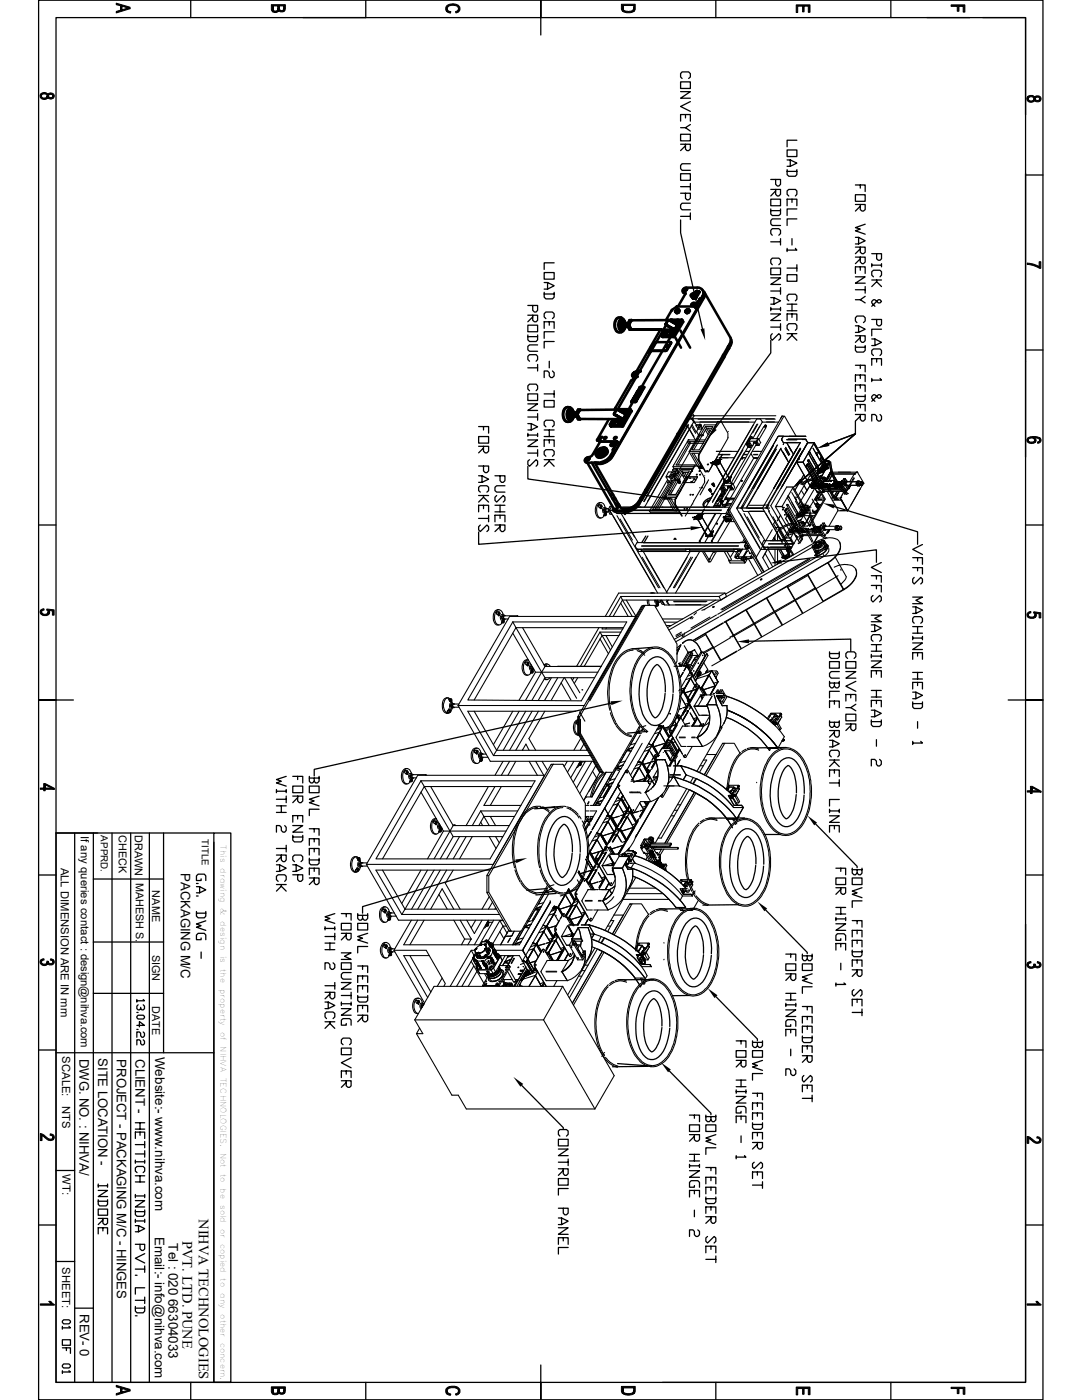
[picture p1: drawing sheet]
<svg xmlns="http://www.w3.org/2000/svg" width="216mm" height="279mm" viewBox="0 0 216 279" stroke-linecap="round" stroke-linejoin="round" font-family="sans-serif">
<defs><g id="words">
<g font-size="2.9">
<text x="39.7" y="243.2" transform="rotate(90 39.7 243.2)">NIHVA TECHNOLOGIES</text>
<text x="36.4" y="247.7" transform="rotate(90 36.4 247.7)">PVT. LTD. PUNE</text>
</g>
<g font-size="2.7">
<text x="30.9" y="210.9" transform="rotate(90 30.9 210.9)">Website:- www.nihva.com</text>
<text x="30.9" y="246.8" transform="rotate(90 30.9 246.8)">Email:- info@nihva.com</text>
<text x="33.6" y="248.1" transform="rotate(90 33.6 248.1)">Tel : 020 66304033</text>
</g>
<g font-size="2.6">
<text x="36.1" y="174.3" transform="rotate(90 36.1 174.3)">PACKAGING M/C</text>
<text x="15.9" y="211.3" transform="rotate(90 15.9 211.3)">DWG. NO. : NIHVA/</text>
<text x="19.6" y="211.2" transform="rotate(90 19.6 211.2)">SITE LOCATION -</text>
<text x="23.3" y="211.4" transform="rotate(90 23.3 211.4)">PROJECT - PACKAGING M/C - HINGES</text>
<text x="27" y="211.4" transform="rotate(90 27 211.4)">CLIENT -</text>
<text x="15.9" y="262.3" transform="rotate(90 15.9 262.3)">REV- 0</text>
</g>
<g font-size="2.2">
<text x="16.1" y="166.8" transform="rotate(90 16.1 166.8)">If any queries contact : design@nihva.com</text>
<text x="23.7" y="166.6" transform="rotate(90 23.7 166.6)">CHECK</text>
<text x="26.9" y="166.7" transform="rotate(90 26.9 166.7)">DRAWN</text>
<text x="12.1" y="173.1" transform="rotate(90 12.1 173.1)">ALL DIMENSION ARE IN mm</text>
<text x="27.1" y="176.1" transform="rotate(90 27.1 176.1)">MAHESH S.</text>
<text x="30.4" y="177.7" transform="rotate(90 30.4 177.7)">NAME</text>
<text x="30.4" y="190.5" transform="rotate(90 30.4 190.5)">SIGN</text>
<text x="30.4" y="200.8" transform="rotate(90 30.4 200.8)">DATE</text>
<text x="12.4" y="210.8" transform="rotate(90 12.4 210.8)">SCALE:</text>
<text x="12.4" y="220.7" transform="rotate(90 12.4 220.7)">NTS</text>
<text x="12.4" y="234.4" transform="rotate(90 12.4 234.4)">WT:</text>
<text x="12.4" y="252.9" transform="rotate(90 12.4 252.9)">SHEET:</text>
</g>
<g font-size="1.9">
<text x="20.2" y="166.7" transform="rotate(90 20.2 166.7)">APPRD.</text>
<text x="40.3" y="167.5" transform="rotate(90 40.3 167.5)">TITLE</text>
</g>
<g font-size="1.6">
<text x="44" y="168.7" transform="rotate(90 44 168.7)">This</text>
<text x="44" y="173.3" transform="rotate(90 44 173.3)">drawing</text>
<text x="44" y="181.3" transform="rotate(90 44 181.3)">&amp;</text>
<text x="44" y="183.9" transform="rotate(90 44 183.9)">design</text>
<text x="44" y="190.7" transform="rotate(90 44 190.7)">is</text>
<text x="44" y="193.4" transform="rotate(90 44 193.4)">the</text>
<text x="44" y="197.4" transform="rotate(90 44 197.4)">property</text>
<text x="44" y="205.9" transform="rotate(90 44 205.9)">of</text>
<text x="44" y="208.8" transform="rotate(90 44 208.8)">NIHVA</text>
<text x="44" y="215.1" transform="rotate(90 44 215.1)">TECHNOLOGIES.</text>
<text x="44" y="230" transform="rotate(90 44 230)">Not</text>
<text x="44" y="234.2" transform="rotate(90 44 234.2)">to</text>
<text x="44" y="237.1" transform="rotate(90 44 237.1)">be</text>
<text x="44" y="240.4" transform="rotate(90 44 240.4)">sold</text>
<text x="44" y="245.2" transform="rotate(90 44 245.2)">or</text>
<text x="44" y="248.2" transform="rotate(90 44 248.2)">copied</text>
<text x="44" y="255.1" transform="rotate(90 44 255.1)">to</text>
<text x="44" y="258.1" transform="rotate(90 44 258.1)">any</text>
<text x="44" y="262.3" transform="rotate(90 44 262.3)">other</text>
<text x="44" y="268" transform="rotate(90 44 268)">concern.</text>
</g>
</g></defs>
<g fill="none" stroke="#000" stroke-width=".25">
<path d="M7.7 0h200.4v279.4h-200.4zM11.2 3.5h193.4v272.4h-193.4zM38.1 0v3.5M73 0v3.5h-12.5M107.9 0v7M135.8 16.3h2v1.4h-2zM135.8 18.3h2l-2 1.3h2M136.1 15.7l-.3-.3v-.7l.3-.3h1.3l.4 .3v.7l-.4 .3M142.8 0v3.5M177.8 0v3.5M185 3.5h8.5M196.1 3.5h8.5"/>
<path d="M204.6 3.5v19.4M135.8 38.6h2v1l-.4 .3h-.3l-.3-.3v-1M135.8 37.3h2M135.8 26.8h2v1.3h-2zM135.8 34.7h2v1.3h-2zM135.8 24.2v-1.3h2v1.3M135.8 28.8h2v1l-.4 .3h-.3l-.3-.3v-1M136.8 22.9v.6M136.8 25.5l1 .7M136.8 29.1l-1 1M137.8 36.6v1.3M137.8 20.3l-2 1 2 .9"/>
<path d="M137.8 24.8l-1 .7h-1M137.8 32.7h-1.7l-.3 .3v.7l.3 .3h1.7M153.8 35.8h1.9v1l-.3 .3h-.3l-.3-.3v-1M153.8 37.8h1.9v1l-.3 .3h-.3l-.3-.3v-1M153.8 39.8h1.9v1.3h-1.9zM154.8 38.1l-1 1M157.1 29.9h1.9v1.3h-1.9zM157.1 31.9h.6l1.3 .7-1.3 .6h-.6M157.1 33.9v.9l.3 .4h1.3l.3-.4v-.9M157.1 34.2h1.9M157.4 39.1l-.3-.3v-.7l.3-.3h1.3l.3 .3v.7l-.3 .3M157.7 31.9v1.3"/>
<path d="M158 39.8v.6M159 28h-1.9v1.3M170.7 36.9h1.9v1.3M170.7 38.9h1.9v1.3h-1.9zM171.7 36.9v.6M204.6 34.6v56.6M204.6 34.9h3.5M108.6 56.4h.7l1.3 .6-1.3 .7h-.7M108.6 58.3v1l.3 .3h1.3l.4-.3v-1M108.6 58.7h2M108.6 54.4h2v1.3h-2zM109.3 56.4v1.3"/>
<path d="M110.6 52.5h-2v1.3M135.8 43.9v2.5l4.4 19.2M135.8 43.2h2M137.8 40.6h-1.7l-.3 .3v.6l.3 .4h1.7M137.8 42.5v1.3M153.8 53.5h1.9v1.3h-1.9zM153.8 41.7v1l.3 .3h1.3l.3-.3v-1M153.8 55.5h1.9l-1.9 1.3h1.9M153.8 59.4h.6l1.3 .6-1.3 .7h-.6M153.8 42h1.9M153.8 48.3h1.9M153.8 58.1h1.9"/>
<path d="M154.1 46.9l-.3-.3v-.6l.3-.4h1.3l.3 .4v.6l-.3 .3M154.1 52.8l-.3-.3v-.6l.3-.4h1.3l.3 .4v.6l-.3 .3M154.4 59.4v1.3M155.7 43.7h-1.6l-.3 .3v.7l.3 .3h1.6M155.7 47.6v1.3M155.7 57.4v1.3M157.1 54.8h1.9v1.3h-1.9zM157.1 41.1v-1.3h1.9v1.3M157.1 49.6v.6M157.1 53.5h1.9M158 47.6v1.3M158.7 49.6l.3 .3h-1.9"/>
<path d="M159 41.7h-1.9v1.3M159 43.7h-1.9v1.3M159 52.8v1.3M170.7 40.8h1.9v1l-.3 .3h-.3l-.3-.3v-1M170.7 47.4h.6l1.3 .6-1.3 .7h-.6M170.7 49.3h1.9v1l-.3 .3h-.3l-.3-.3v-1M170.7 51.3h1.9v1l-.3 .3h-.3l-.3-.3v-1M170.7 54.6v-1.3h1.9v1.3M170.7 55.2h1.9l-1.9 1.3h1.9M170.7 57.8h1.9M171.3 47.4v1.3M171.7 53.3v.6"/>
<path d="M171.7 41.1l-1 1M171.7 49.7l-1 .9M171.7 51.6l-1 1M171.7 59.8l.9 .7M172.6 44.7l-1.9 .7 1 .3-1 .4 1.9 .6M172.6 59.1l-.9 .7h-1M172.6 57.2v1.3M173.9 50.6h2v1l-.3 .3h-.3l-.4-.3v-1M173.9 52.9h2M173.9 52.6v.7M173.9 55.9h2M174.3 55.2l-.4-.3v-.7l.4-.3h1.3l.3 .3v.7l-.3 .3"/>
<path d="M174.9 55.9v.3l1 1M174.9 56.2l-1 1M175.9 52.6v.7M105.3 64.9h2v1.3h-2zM105.3 78.6h2v1.3h-2zM105.3 66.8v1l.4 .4h1.3l.3-.4v-1M105.3 67.2h2M105.3 73.4h2M105.3 61h2v.9l-.3 .4h-.4l-.3-.4v-.9M105.3 62.9h2v1l-.3 .3h-.4l-.3-.3v-1M105.7 72.1l-.4-.3v-.7l.4-.3h1.3l.3 .3v.7l-.3 .3M105.7 78l-.4-.4v-.6l.4-.3h1.3l.3 .3v.6l-.3 .4"/>
<path d="M106.3 63.2l-1 1M107.3 68.8h-1.6l-.4 .3v.7l.4 .3h1.6M107.3 72.7v1.3M108.6 65.5v-1.3h2v1.3M108.6 78.6h2M108.6 79.9h2v1.3h-2zM108.9 63.6l-.3-.4v-.6l.3-.3h1.3l.4 .3v.6l-.4 .4M109.6 64.2v.7M109.6 72.1v1.3M110.2 74l.4 .4v.6l-.4 .4h-.3l-.3-.4v-.6l-.3-.4h-.7v1.4M110.6 66.2h-2v1.3M110.6 68.2h-2v1.3"/>
<path d="M110.6 78v1.3M153.8 67.9v2.5l-11.1 15.2M153.8 62.7h1.9l-1.9 1.3h1.9M153.8 61.7h1.9M153.8 61.3v.7M153.8 65.3h1.9M154.1 66.6l-.3 .3v.7l.3 .3 1.3-1.3 .3 .3v.7l-.3 .3M155.7 61.3v.7M155.7 64.6v1.3M157.1 64v-1.3h1.9v1.3M157.1 60.7h1.9M157.1 62h1.9"/>
<path d="M157.1 66.6h1.9M157.4 60l-.3-.3v-.6l.3-.4h1.3l.3 .4v.6l-.3 .3M157.4 65.9l-.3-.3v-.7l.3-.3h1.3l.3 .3v.7l-.3 .3M158 66.6v.3l1 1M158 60.7v1.3M158 62.7v.6M158 66.9l-.9 1M170.7 65h.6l1.3 .7-1.3 .6h-.6M170.7 67h1.9v1l-.3 .3h-.3l-.3-.3v-1M170.7 69v.9l.3 .4h1.3l.3-.4v-.9M170.7 72.9h1.9v1.3M170.7 76.2v-1.4h1.9v1.4"/>
<path d="M170.7 78.1v-1.3h1.9v1.3M170.7 78.8v1l.3 .3h1.3l.3-.3v-1M170.7 69.3h1.9M170.7 79.1h1.9M171 64.4l-.3-.3v-.7l.3-.3h1.3l.3 .3v.7l-.3 .3M171.3 65v1.3M171.7 72.9v.6M171.7 74.8v.7M171.7 76.8v.7M171.7 67.4l-1 .9M173.9 61.1l1.4-1.3h.3l.3 .4-.3 .3h-.3l-.7-.7h-.3l-.4 .4v.3l.7 .6M173.9 63.8h2v.9l-.3 .3h-.3l-.4-.3v-.9"/>
<path d="M173.9 67.6h.7l1.3 .7-1.3 .7h-.7M173.9 72.9v-1.3h2v1.3M173.9 75.5v.7M174.3 71l-.4-.4v-.7l.4-.3h1.3l.3 .3v.7l-.3 .4M174.6 67.6v1.4M174.9 71.6v.7M175.6 75.5l.3 .4h-2M175.9 65.7h-2v1.3M204.6 69.8h3.5M95.5 87.1h2v1.3h-2zM95.5 89.1h2v.9l-.3 .4h-.4l-.3-.4v-.9M95.5 93h2v1l-.3 .3h-.4l-.3-.3v-1"/>
<path d="M95.5 95h.7l1.3 .6-1.3 .7h-.7M95.5 98.9h2M95.5 85.1h2v1.3M95.8 98.2l-.3-.3v-.7l.3-.3h1.4l.3 .3v.7l-.3 .3M96.2 95v1.3M96.5 98.9v.3l1 1M96.5 89.4l-1 1M96.5 99.2l-1 1M96.5 85.1v.7M98.8 95h2v.9l-.4 .4h-.3l-.3-.4v-.9M99.1 98.9l-.3 .3v.7l.3 .3 1.3-1.3 .4 .3v.7l-.4 .3M100.8 96.9h-1.7l-.3 .3v.7l.3 .3h1.7"/>
<path d="M105.3 93.1v2.5l27 3.8M105.3 80.6h2l-2 1.3h2M105.3 84.5h.7l1.3 .7-1.3 .6h-.7M105.3 87.8h2l-2 1.3h2M105.3 83.2h2M105.3 86.8h2M105.3 86.5v.6M105.3 90.4h2M105.7 91.7l-.4 .3v.7l.4 .3 1.3-1.3 .3 .3v.7l-.3 .3M106 84.5v1.3M107.3 82.5v1.4M107.3 86.5v.6"/>
<path d="M107.3 89.7v1.4M108.6 89.1v-1.3h2v1.3M108.6 85.8h2M108.6 87.1h2M108.6 91.7h2M108.9 85.2l-.3-.4v-.6l.3-.3h1.3l.4 .3v.6l-.4 .4M108.9 91.1l-.3-.4v-.6l.3-.4h1.3l.4 .4v.6l-.4 .4M109.6 91.7v.3l1 1M109.6 85.8v1.3M109.6 87.8v.6M109.6 92l-1 1M133.5 97.9l-.7 1.1"/>
<path d="M133.9 97.9l-.5 .8M134.2 97.9l-.4 .8M134.9 92.8h4.1M135.3 97.9l-.4 .8M135.7 97.9l-1 1.8M135.8 97.9l-1 1.8M139.3 93.1h.8zM139.5 93.5h.8zM139.8 92.8l-.2 .3M157 97.2h1.3M159 92.2h1.2M160.4 94.7l-1.8 3.1"/>
<path d="M160.4 96.9l.6 1M161.2 88.3h1.3M169.2 96.9l-1.5 2.5M170.7 82v-1.3h1.9v1.3M170.7 82.7h1.9v1l-.3 .3h-.3l-.3-.3v-1M171.7 83.1l-1 1v2.5l-5.4 2 5.4-2-10.8 9.3M171.7 80.7v.7M173.9 80.1l1.4-1.3h.3l.3 .3-.3 .4h-.3l-.7-.7h-.3l-.4 .3v.4l.7 .6M175.6 82.7l.3 .4v.6l-.3 .3h-.3l-.4-.3v-.6l-.3-.4h-.7v1.3M7.7 104.8h3.5M95.5 102.2v-1.4h2v1.4M95.5 103.5h2"/>
<path d="M95.8 104.8l-.3 .3v.6l.3 .4 1.4-1.3 .3 .3v.6l-.3 .4M96.5 100.8v.7M97.5 102.8v1.3M98.8 104.1v-1.3h2v1.3M98.8 104.8h2v.9l-.4 .4h-.3l-.3-.4v-.9M98.8 100.8h2M98.8 102.2h2M99.8 100.8v1.4M99.8 102.8v.7M99.8 105.1l-1 1M128.9 107l-.8 1.3M129.3 107l-.8 1.3"/>
<path d="M130.2 101.7h4.2M135.1 101.7l-.2 .3M137.8 105.4l-42.3 3.2v-2.4M147 101.4h6.5M153.1 109.6l-.9 1.7M154.7 101.1h1.3M155.7 102.8l-.6 1.1M156 112.1l18.9-2.4v2.5M156.5 107.4h1.3M156.8 103.5l.3 .4M157.1 108.5h1.3M157.1 102.7l.8 1.2"/>
<path d="M157.3 102.5l.8 1.4M157.8 107.8l.5 .9-.6 .9M166.5 101.1l16.6 5v2.5M173.9 114.9h2v1.3M173.9 116.8h2v1.4M174.2 118.8l-.3 .4v.6l.3 .3 1.3-1.3 .4 .4v.6l-.4 .3M174.9 114.9v.7M174.9 116.8v.7M175.9 112.3l-2 .9 2 1.1M182.1 111.3h2v1.3M182.1 113.3h2v1.3M182.1 119.2h2l-1.3 .6 1.3 .7h-2"/>
<path d="M182.4 115.2l-.3 .4v.6l.3 .3 1.3-1.3 .4 .4v.6l-.4 .3M183.1 111.3v.7M183.1 113.3v.6M184.1 108.7l-2 .9 2 1.1M204.6 104.8h3.5M7.7 139.7h6.9M130.1 129.2l-4 .3M132.8 138.1a7.2 7.2 0 0 0-1.2-5.1 .55 .55 0 0 0-.5-.4 .55 .55 0 0 0-.5 .5 10 10 0 0 0-.4 9.7 .55 .55 0 0 0 .5 .5 .55 .55 0 0 0 .6-.4 7.2 7.2 0 0 0 1.4-4.5M134.3 138.2a8.5 8.5 0 0 0-2-6.7 2.07 2.07 0 0 0-3.1 .7 11.8 11.8 0 0 0-.6 11 2.2 2.2 0 0 0 1.8 1.6 2.2 2.2 0 0 0 2.1-1 9.5 9.5 0 0 0 1.8-5.3M149.5 128l20.3-.4v2.4M165.5 132h2v1.3h-2zM165.5 130.1v1l.4 .3h1.3l.3-.3v-1"/>
<path d="M165.5 130.4h2M165.5 136v.9l.4 .4h.3l.3-.4v-.6M165.5 136.3h2M166.5 139.9v.6M167.5 134h-1.6l-.4 .4v.6l.4 .3h1.6M167.5 136v.9l-.3 .4h-.4l-.3-.4M167.5 138h-2v1.3M168.8 132h2v1.3h-2zM168.8 134h2l-2 1.3h2M168.8 139.9v-1.3h2v1.3M169.1 131.4l-.3-.3v-.7l.3-.3h1.3l.4 .3v.7l-.4 .3M169.8 138.6v.7"/>
<path d="M170.8 136l-2 .9 2 1.1M173.9 122.8h2l-1.4 .6 1.4 .7h-2M173.9 124.7h.6l1.4 .6-1.4 .7h-.6M173.9 131.9h2l-2 1.3h2M173.9 135.2v-1.3h2v1.3M173.9 128.7h2M173.9 130h2M173.9 130.9h2M173.9 130.6v.7M173.9 137.8h2M173.9 139.1h2M174.2 128l-.3-.3v-.7l.3-.3h1.3l.4 .3v.7l-.4 .3"/>
<path d="M174.5 124.7v1.3M174.9 128.7v1.3M174.9 133.9v.6M174.9 137.8v1.3M174.9 139.8v.6M175.9 130.6v.7M182.1 121.1h.7l1.3 .7-1.3 .6h-.7M182.1 128.3h2l-2 1.3h2M182.1 131.6v-1.3h2v1.3M182.1 137.5v-1.3h2v1.3M182.1 138.1h.7l1.3 .7-1.3 .6h-.7M182.1 125.1h2"/>
<path d="M182.1 126.4h2M182.1 127.3h2M182.1 127v.7M182.1 134.2h2M182.1 135.5h2M182.4 124.4l-.3-.3v-.7l.3-.3h1.3l.4 .3v.7l-.4 .3M182.8 121.1v1.3M182.8 138.1v1.3M183.1 125.1v1.3M183.1 130.3v.6M183.1 134.2v1.3M183.1 136.2v.6"/>
<path d="M184.1 127v.7M201.2 139.7h6.9M55.2 157.9h1.9M55.2 157.6v.6M55.2 159.5h1.9M57.1 154.9l-1.9 .7 .9 .3-.9 .4 1.9 .6M57.1 157.6v.6M57.1 158.9v1.3M58.4 154.9h2v1.4M58.4 156.9h2v1.3h-2zM58.4 158.9h2v1l-.3 .3h-.4l-.3-.3v-1M59.4 154.9v.7"/>
<path d="M59.4 159.2l-1 1M61.7 154.9v1l.3 .4h.4l.3-.4v-.6M61.7 155.3h2M61.7 156.9h2v1.3h-2zM63.7 154.9v1l-.4 .4h-.3l-.3-.4M63.7 158.9l-2 .6 1 .4-1 .3 2 .6M121.9 140.3l-59.2 13.2v1.4M129.2 146l-4 .3M156.8 149.2l-7 .1M158.9 158.2a7 7 0 0 0-1.3-5.2 .49 .49 0 0 0-.5-.2 .49 .49 0 0 0-.4 .4 10 10 0 0 0-.3 9.8 .55 .55 0 0 0 .5 .4 .55 .55 0 0 0 .5-.4 7.2 7.2 0 0 0 1.5-4.4M160.5 158.3a8.5 8.5 0 0 0-2-6.7 2.05 2.05 0 0 0-3.1 .8 11.7 11.7 0 0 0-1 10.2 3 3 0 0 0 2.8 2.4 4.4 4.4 0 0 0 2.7-3.3l.5-2v-1M165.5 141.2v-1.3h2v1.3"/>
<path d="M165.5 143.8v1l.4 .4h.3l.3-.4v-.7M165.5 145.8h2v1l-.3 .3h-.4l-.3-.3v-1M165.5 147.7h.7l1.3 .7-1.3 .7h-.7M165.5 155v-1.3h2v1.3M165.5 144.1h2M165.5 151.7h2M165.5 156.3h2M165.9 151l-.4-.3v-.6l.4-.4h1.3l.3 .4v.6l-.3 .3M166.2 147.7v1.4M166.5 151.7v.3l1 1M166.5 153.7v.6M166.5 146.1l-1 1"/>
<path d="M166.5 152l-1 1M167.5 143.8v1l-.3 .4h-.4l-.3-.4M167.5 159.6h-2v1.3M167.5 155.6v1.3M168.8 142.5h2v1.3h-2zM168.8 144.5h2v1l-.4 .3h-.3l-.3-.3v-1M169.8 141.2l1 .7M169.8 144.8l-1 1M170.8 140.5l-1 .7h-1M173.9 141.1v-1.3h2v1.3M173.9 141.7h.6l1.4 .7-1.4 .6h-.6M173.9 143.7v1l.3 .3h1.3l.4-.3v-1"/>
<path d="M173.9 144h2M174.5 141.7v1.3M174.9 147.6v1.3M175.5 151.6l.4 .3v.6l-.4 .4h-.3l-.3-.4v-.6l-.4-.3h-.6v1.3M182.1 140.1v1l.3 .3h1.3l.4-.3v-1M182.1 148v.6M182.1 140.4h2M183.1 144v1.3M183.7 148l.4 .3h-2M7.7 174.6h3.5M14.9 166.2v109.7M18.6 166.2v109.7"/>
<path d="M18.6 175.4h14M22.4 166.2v109.7M26.1 166.2v109.7M29.8 166.2v109.7M32.6 166.2v43.9M39.2 177h.6l1.3 .6-1.3 .6h-.6M39.2 176.3h.3M39.2 178.8h.3M39.8 177v1.2M40.1 175.4v.3h-.9v-.9l.3-.3h1.3l.3 .3v.9M42.7 166.2h3.4v109.7h-3.4zM42.7 166.2h-31.5v109.7h34.9"/>
<path d="M42.7 168.1v42M55.2 170.6h1.9v1l-.3 .4h-.3l-.4-.4v-1M55.2 172.6h.6l1.3 .7-1.3 .6h-.6M55.2 160.8h1.9M55.2 162.1h1.9M55.2 169.3h1.9M55.2 176.5h1.9M55.5 175.9l-.3-.3v-.7l.3-.3h1.3l.3 .3v.7l-.3 .3M55.8 172.6v1.3M56.1 176.5v.4l1 .9M56.1 160.8v1.3M56.1 171l-.9 1"/>
<path d="M56.1 176.9l-.9 .9M56.8 164.8l.3 .3v.6l-.3 .4h-.3l-.4-.4v-.6l-.3-.3h-.6v1.3M57.1 168.7v1.3M58.4 164.1v-1.3h2v1.3M58.4 164.8h2l-2 1.3h2M58.4 166.7v1l.4 .3h1.3l.3-.3v-1M58.4 172.6h.7l1.3 .7-1.3 .6h-.7M58.4 174.6h2v1l-.3 .3h-.4l-.3-.3v-1M58.4 167h2M58.8 172l-.4-.4v-.6l.4-.4h1.3l.3 .4v.6l-.3 .4M59.1 172.6v1.3M59.4 162.8v.6"/>
<path d="M61.7 165.4h2v1.3M61.7 168.7v-1.3h2v1.3M61.7 170.6v-1.3h2v1.3M61.7 171.3v1l.3 .3h1.3l.4-.3v-1M61.7 174.6v-1.3h2v1.3M61.7 175.2h2v1l-.4 .3h-.3l-.3-.3v-1M61.7 171.6h2M62.7 165.4v.7M62.7 167.4v.6M62.7 169.3v.7M62.7 173.3v.6M62.7 175.6l-1 .9"/>
<path d="M63.7 161.5h-2v1.3M103 171.9l-30.7 9v1.3M109.1 177.3l-4 .4M110.7 161.1l-4 .3M110.8 177.9l-4 .3M111 178.3l-4.1 .3M111.8 161l-4 .2M114.2 170a7.3 7.3 0 0 0-1.3-5.3 .49 .49 0 0 0-.5-.2 .49 .49 0 0 0-.4 .4 10 10 0 0 0-.3 9.8 .52 .52 0 0 0 .5 .4 .52 .52 0 0 0 .5-.3 6.8 6.8 0 0 0 1.5-4.5M115.8 170.1a8.5 8.5 0 0 0-2.1-6.7 2.06 2.06 0 0 0-3 .6 11.8 11.8 0 0 0-.6 11.1 2.14 2.14 0 0 0 3.4 1 7.9 7.9 0 0 0 2.2-5.7M148.5 163.2l-7 .1M150.8 172.4a7.6 7.6 0 0 0-1.3-5.3 .52 .52 0 0 0-.9 .2 10 10 0 0 0-.3 9.8 .56 .56 0 0 0 .5 .4 .56 .56 0 0 0 .6-.3 7.6 7.6 0 0 0 1.4-4.5M152.4 172.5a8.3 8.3 0 0 0-2-6.7 1.99 1.99 0 0 0-3.1 .7 11.7 11.7 0 0 0-.6 11 2.17 2.17 0 0 0 1.8 1.6 2.17 2.17 0 0 0 2.1-1 9.2 9.2 0 0 0 1.8-5.3"/>
<path d="M152.6 166.5h3.1M162.8 164.5l8.2 8.4v.3M165.5 162.8h2l-2 1.3h2M165.5 166.1v-1.3h2v1.3M165.5 161.5v.7M165.5 161.8h2M166.5 164.8v.6M166.8 173.3h1.9v1.3M166.8 175.2h1.9v1.3h-1.9zM166.8 177.2h1.9v1l-.3 .3h-.3l-.3-.3v-1M167.5 161.5v.7M167.8 173.3v.6"/>
<path d="M167.8 177.5l-1 1M170.1 175.2h1.9v1.3h-1.9zM170.1 173.3v.9l.3 .4h.3l.3-.4v-.6M170.1 173.6h1.9M172 177.2l-1.9 .6 .9 .4-.9 .3 1.9 .7M172 179.8h-1.9v1.3M172 173.3v.9l-.3 .4h-.3l-.4-.4M204.6 174.6h3.5M18.6 198.2h14M18.6 188h14M27.3 199.5v.5M28.6 199.5l.2 .2h-1.5"/>
<path d="M39.2 181.9v.9l.3 .4h1.3l.3-.4v-.9M39.2 182.2h1.9M40.1 187.2v.3h-.9v-.9l.3-.3h1.3l.3 .3v.9M40.1 190v1.3M41.1 183.8l-1.9 .6 .9 .3-.9 .3 1.9 .7M64.9 198h1.9v1l-.3 .3h-.3l-.4-.3v-1M64.9 200h.6l1.3 .7-1.3 .6h-.6M64.9 185.3h1.9M64.9 185v.6M64.9 186.9h1.9M64.9 188.2h1.9M64.9 189.5h1.9"/>
<path d="M64.9 196.7h1.9M65.5 200v1.3M65.8 188.2v1.3M65.8 198.4l-.9 .9M66.5 192.2l.3 .3v.6l-.3 .4h-.3l-.4-.4v-.6l-.3-.3h-.6v1.3M66.8 182.3l-1.9 .7 .9 .3-.9 .3 1.9 .7M66.8 185v.6M66.8 186.3v1.3M66.8 196.1v1.3M68.1 196.1h2l-2 1.3h2M68.1 198.7h2M68.1 200v.7"/>
<path d="M68.1 182.3h2v1.3M68.1 184.3h2v1.3h-2zM68.1 192.2h2v1.3h-2zM68.1 186.3h2v.9l-.3 .4h-.4l-.3-.4v-.9M68.1 190.2h2l-1.4 .6 1.4 .7h-2M69.1 182.3v.7M69.1 186.6l-1 1M70.1 194.1h-1.6l-.4 .3v.7l.4 .3h1.6M70.1 198v1.3M70.1 200v.7M71.4 192.8h2v1.3M71.4 196.1v-1.3h2v1.3"/>
<path d="M71.4 198v-1.3h2v1.3M71.4 198.7v1l.3 .3h1.3l.4-.3v-1M71.4 199h2M71.4 184.3h2v1.3h-2zM71.4 182.3v1l.3 .3h.4l.2-.3v-.6M71.4 182.7h2M72.3 192.8v.7M72.3 194.8v.6M72.3 196.7v.7M73.4 186.3l-2 .6 .9 .3-.9 .4 2 .6M73.4 188.9h-2v1.3M73.4 182.3v1l-.4 .3h-.3l-.4-.3"/>
<path d="M130.5 195.5h-7.1M137.4 198.7h-3.2M138.6 181.4h-7M140.4 190.2a6.8 6.8 0 0 0-1.4-5.3l-.1-.1a1.21 1.21 0 0 0-1.1 1 10.2 10.2 0 0 0 0 9.2 .55 .55 0 0 0 .6 .4 .55 .55 0 0 0 .5-.4 7.5 7.5 0 0 0 1.5-4.5M141.9 190.3a8.3 8.3 0 0 0-1.9-6.7 2.11 2.11 0 0 0-3.1 .7 11.4 11.4 0 0 0-.2 11.7 2.11 2.11 0 0 0 3.5 0 10.5 10.5 0 0 0 1.7-5.3M142.9 198.9l8.2 8.4v.3M147.4 180.6h-7.1M152.8 181.6l8.3 8.5v.2M156.8 190.4h2v1.3M156.8 192.4h2v1.3h-2zM156.8 194.4h2v.9l-.3 .4h-.4l-.3-.4v-.9M156.8 198.2h2"/>
<path d="M156.8 199.6h2M157.8 190.4v.7M157.8 198.2v1.4M157.8 194.6l-1 1.1M160.1 190.4v1l.3 .3h.3l.4-.3v-.6M160.1 190.8h2M160.1 192.4h2v1.3h-2zM162.1 190.4v1l-.4 .3h-.3l-.3-.3M162.1 194.4l-2 .6 1 .3-1 .4 2 .6M162.1 196.9h-2v1.3M166.8 184.4h1.9l-1.9 1.3h1.9M166.8 189.6v-1.3h1.9v1.3"/>
<path d="M166.8 181.1h1.9M166.8 182.4h1.9M166.8 183.4h1.9M166.8 183.1v.6M166.8 196.2v.6M167.8 187.3v.4h-1v-1l.3-.3h1.3l.3 .3v1M167.8 181.1v1.3M167.8 188.3v.7M167.8 192.2v1.3M168.4 196.2l.3 .3h-1.9M168.7 183.1v.6M170.1 183.7h1.9v1.3"/>
<path d="M170.1 187v-1.3h1.9v1.3M170.1 189v-1.3h1.9v1.3M170.1 189.6v1l.3 .3h1.3l.3-.3v-1M170.1 192.9v-1.3h1.9v1.3M170.1 193.5h1.9v1l-.3 .4h-.3l-.4-.4v-1M170.1 189.9h1.9M170.4 197.5l-.3 .3v.7l.3 .3 1.3-1.3 .3 .3v.7l-.3 .3M171 183.7v.7M171 185.7v.7M171 187.7v.6M171 191.6v.6M171 199.4v.7"/>
<path d="M171 193.9l-.9 1M204.6 184.4v91.5h-72.4M7.7 209.6h3.5M11.2 210.1h31.5v65.8M27.3 204.6h1.5l-1-.7v1M27.3 205.4h.3M27.3 202.1h.3M27.6 202.6h1l.2 .3v.2l-.2 .3h-1l-.3-.3v-.2zM27.6 200.5l-.3 .3v.5l.3 .2h.2l.3-.2M28.6 206l.2 .2v.5l-.2 .3h-.3l-.2-.3v-.5l-.3-.2h-.5v1M28.6 207.5l.2 .3v.5l-.2 .2h-.3l-.2-.2v-.5l-.3-.3h-.5v1M28.6 200.5l.2 .3v.5l-.2 .2h-.3l-.2-.2v-.3"/>
<path d="M64.9 203.9h1.9M65.2 203.3l-.3-.4v-.6l.3-.3h1.3l.3 .3v.6l-.3 .4M65.8 203.9v.4l1 .9M65.8 204.3l-.9 .9M68.1 201.3h2l-2 1.3h2M68.1 215.1v-1.4h2v1.4M68.1 215.7h2v1l-.3 .3h-.4l-.3-.3v-1M68.1 200.3h2M68.1 209.2h2v1.3h-2zM68.5 208.5l-.4-.3v-.7l.4-.3h1.3l.3 .3v.7l-.3 .3M69.1 204.3v.3h-1v-1l.4-.3h1.3l.3 .3v1M69.1 213.7v.7"/>
<path d="M69.1 216l-1 1M70.1 211.1l-2 1 2 1M71.4 202v-1.3h2v1.3M71.4 202.6h2v1l-.4 .3h-.3l-.4-.3v-1M72.3 200.7v.6M72.3 202.9l-.9 1M104.1 216.6l8.3 8.4v.3M123.2 212.3l6.8 .5M129.3 212.8l-7.1 .1M132.1 204.8a7.2 7.2 0 0 0-1.2-5.1 .55 .55 0 0 0-.5-.4 .55 .55 0 0 0-.5 .4 10 10 0 0 0-.4 9.8 .55 .55 0 0 0 .6 .4 .55 .55 0 0 0 .5-.4 7.5 7.5 0 0 0 1.5-4.4M133.6 213.7l8.3 8.5v.3M133.6 204.9a8.5 8.5 0 0 0-2-6.7 2.07 2.07 0 0 0-3 .6 11.4 11.4 0 0 0-.2 11.7 2.08 2.08 0 0 0 3.5 0 10 10 0 0 0 1.7-5.3"/>
<path d="M146.9 207.7h1.9v1.3M146.9 209.7h1.9v1.3h-1.9zM146.9 211.6h1.9v1l-.3 .3h-.3l-.3-.3v-1M146.9 218.8h1.9l-1.9 1.3h1.9M146.9 215.6h1.9M146.9 216.9h1.9M146.9 217.8h1.9M146.9 217.5v.7M147.9 207.7v.7M147.9 215.6v1.3M147.9 212l-1 .9M148.8 217.5v.7"/>
<path d="M150.2 218.2h1.9v1.3M150.2 209.7h1.9v1.3h-1.9zM150.2 207.7v1l.3 .3h.3l.3-.3v-.7M150.2 208h1.9M151.1 218.2v.6M152.1 211.6l-1.9 .7 .9 .3-.9 .3 1.9 .7M152.1 214.2h-1.9v1.4M152.1 207.7v1l-.3 .3h-.3l-.4-.3M156.8 201.5h2l-2 1.4h2M156.8 206.8v-1.4h2v1.4M156.8 200.5h2M156.8 200.2v.7"/>
<path d="M157.8 204.5v.3h-1v-1l.3-.3h1.4l.3 .3v1M157.8 205.4v.7M157.8 209.4v1.3M158.5 213.3l.3 .4v.6l-.3 .3h-.4l-.3-.3v-.6l-.3-.4h-.7v1.3M158.8 200.2v.7M160.1 200.9h2v1.3M160.1 204.2v-1.3h2v1.3M160.1 206.1v-1.3h2v1.3M160.1 206.8v1l.3 .3h1.3l.4-.3v-1M160.1 210.1v-1.4h2v1.4M160.1 210.7h2v1l-.4 .3h-.3l-.3-.3v-1M160.1 217.9v-1.3h2v1.3"/>
<path d="M160.1 207.1h2M160.1 219.2h2M160.4 214.6l-.3 .4v.6l.3 .3 1.3-1.3 .4 .4v.6l-.4 .3M161.1 200.9v.6M161.1 202.9v.6M161.1 204.8v.6M161.1 208.7v.7M161.1 216.6v.7M161.1 211l-1 1M162.1 218.6v1.3M170.1 200.7v-1.3h1.9v1.3M170.1 202.1h1.9"/>
<path d="M172 201.4v1.3M204.6 209.6h3.5M11.2 233.6h3.7M19.6 237.6h1.9l-1.9 1.2h1.9M19.6 239.4v1l.3 .3h1.3l.3-.3v-1M19.6 236.6h1.9M19.6 236.3v.6M19.6 239.7h1.9M21.5 236.3v.6M27 227.2v-1.3h1.9v1.3M27 239.6h1.9l-1.9 1.3h1.9M27 224.1h1.9"/>
<path d="M27 225.3h1.9M27 231.5v.7M27 238.4v.6M27 228.4h1.9M27 230.3h1.9M27 231.9h1.9M27 234.7h1.9M27 235.9h1.9M27 238.7h1.9M27.3 234l-.3-.3v-.6l.3-.3h1.3l.3 .3v.6l-.3 .3M27.9 224.1v1.2M27.9 225.9v.7"/>
<path d="M27.9 234.7v1.2M28.9 227.8v1.3M28.9 229.7v1.2M28.9 231.5v.7M28.9 238.4v.6M111.4 227.4h2v1.3h-2zM111.4 235.2h2v1.3h-2zM111.4 229.3h2l-2 1.3h2M111.4 233.3h2v.9l-.4 .4h-.3l-.3-.4v-.9M111.4 231.9h2M111.7 226.7l-.3-.3v-.7l.3-.3h1.3l.4 .3v.7l-.4 .3M112.4 233.6l-1 1"/>
<path d="M113.4 231.3v1.3M113.4 237.2h-2v1.3M137.6 224.5h2v1.3h-2zM137.6 226.4h2v1.1l-.4 .3h-.3l-.3-.3v-1.1M137.6 233.6h2l-2 1.4h2M137.6 238.9v-1.3h2v1.3M137.6 230.4h2M137.6 231.7h2M137.6 232.7h2M137.6 232.4v.6M137.6 222.5h2v1.4M138.6 236.6v.3h-1v-.9l.3-.4h1.3l.4 .4v.9"/>
<path d="M138.6 230.4v1.3M138.6 237.6v.7M138.6 226.8l-1 1M138.6 222.5v.7M139.6 232.4v.6M140.8 222.5v1l.4 .4h.3l.4-.4v-.7M140.8 222.8h2M140.8 233h2v1.3M140.8 236.3v-1.3h2v1.3M140.8 238.3v-1.4h2v1.4M140.8 238.9v1l.4 .3h1.3l.3-.3v-1M140.8 239.2h2"/>
<path d="M140.8 224.5h2v1.3h-2zM141.9 233v.6M141.9 235v.6M141.9 236.9v.7M142.8 222.5v1l-.3 .4h-.3l-.3-.4M142.8 226.4l-2 .7 1.1 .4-1.1 .3 2 .6M142.8 229.1h-2v1.3M146.9 224.1v-1.3h1.9v1.3M146.9 230.6v.7M147.9 221.8v.3h-1v-1l.3-.3h1.3l.3 .3v1M147.9 222.8v.6M147.9 226.7v1.3"/>
<path d="M148.5 230.6l.3 .3h-1.9M150.2 221.4v-1.3h1.9v1.3M150.2 223.4v-1.3h1.9v1.3M150.2 224.1v.9l.3 .4h1.3l.3-.4v-.9M150.2 227.3v-1.3h1.9v1.3M150.2 228h1.9v1l-.3 .3h-.3l-.4-.3v-1M150.2 235.2v-1.3h1.9v1.3M150.2 224.4h1.9M150.2 236.5h1.9M150.5 231.9l-.3 .3v.7l.3 .3 1.3-1.3 .3 .3v.7l-.3 .3M151.1 220.1v.7M151.1 222.1v.7"/>
<path d="M151.1 226v.7M151.1 233.9v.6M151.1 228.3l-.9 1M152.1 235.8v1.4M7.7 244.5h3.5M11.2 251.8h3.7M19.6 241.3h1.9v1.2h-1.9zM19.6 243.2h1.9v.9l-.3 .3h-.4l-.3-.3v-.9M19.6 246.3v-1.3h1.9v1.3M20.5 243.5l-.9 .9M20.5 245v.7M27 241.5v.9l.3 .3h1.3l.3-.3v-.9"/>
<path d="M27 244.6h.6l1.3 .6-1.3 .6h-.6M27 248.3h1.9v1l-.3 .3h-.3l-.4-.3v-1M27 243.3v.7M27 241.8h1.9M27 243.7h1.9M27 253.3h1.9M27 254.5h.3M27 259.5h1.9M27.6 244.6v1.2M28.9 250.2l-1.9 .9 1.9 1M28.9 257h-1.9v1.3M28.9 243.3v.7"/>
<path d="M28.9 252.6v1.3M28.9 258.9v1.2M111.4 241.1h2v1l-.4 .3h-.3l-.3-.3v-1M111.4 243.1h.7l1.3 .6-1.3 .7h-.7M111.4 245h2l-2 1.3h2M111.4 248.3v-1.3h2v1.3M112.1 243.1v1.3M112.4 247v.6M113.4 249h-2v1.3M138.6 241.5v1.3M139.2 245.4l.4 .3v.7l-.4 .4h-.3l-.3-.4v-.7l-.3-.3h-.7v1.4M140.8 242.1v-1.2h2v1.2"/>
<path d="M140.8 242.8h2v1l-.3 .3h-.3l-.3-.3v-1M140.8 250v-1.3h2v1.3M140.8 251.3h2M141.2 246.8l-.4 .3v.6l.4 .4 1.3-1.3 .3 .3v.6l-.3 .4M141.9 240.9v.6M141.9 248.7v.6M141.9 243.2l-1.1 .9M142.8 250.7v1.3M204.6 244.5h3.5M12.4 263.7l.3-.3h1.1l.3 .3v.2l-.3 .3h-1.1l-.3-.3zM12.4 267.4h1.7v1.1h-1.7zM12.4 269h1.7v1.1"/>
<path d="M12.4 264.7v.6M12.4 273.6v.5M12.7 272.2h1.1l.3 .3v.3l-.3 .2h-1.1l-.3-.2v-.3zM13.3 269v.5M13.8 264.7l.3 .3h-1.7M13.8 273.6l.3 .2h-1.7M14.9 261.1h3.7M27 260.7v1l.3 .3h1.3l.3-.3v-1M27 261.1h1.9M27 262.6h.3M38.1 275.9v3.5M73 275.9v3.5"/>
<path d="M107.9 272.4v7M142.8 275.9v3.5M177.8 275.9v3.5"/>
</g>
<g fill="#000" stroke="#000" stroke-width=".2">
<path d="M8.1 18.8l.2-.1v.5a.59 .59 0 0 0 .5 .4 .59 .59 0 0 0 .6-.5v.5a.78 .78 0 0 1-1 .1 .78 .78 0 0 1-.3-.9z" fill-rule="evenodd"/>
<path d="M9.7 19.2a.44 .44 0 0 0 .4 .3 .44 .44 0 0 0 .4-.4v.5l-.3 .2-.5-.2z" fill-rule="evenodd"/>
<path d="M8.3 18.6a.83 .83 0 0 1 1.2 .3 .65 .65 0 0 1 1-.3 .65 .65 0 0 1 0 1v-.5a.43 .43 0 0 0-.4-.3 .43 .43 0 0 0-.4 .4v.4l-.2-.2-.1 .2v-.5a.61 .61 0 0 0-.6-.3 .61 .61 0 0 0-.5 .4z" fill-rule="evenodd"/>
<path d="M23.2 .6l2.8 .8v.3l-1.7-.5-.3 .8v-.9l-.8-.2z" fill-rule="evenodd"/>
<path d="M23.2 2.3l.8-.3 .3-.8v.7l1.3-.3 .4 .1-2.8 .9z" fill-rule="evenodd"/>
<path d="M54.5 1.2v.5a.47 .47 0 0 0 .4 .5 .47 .47 0 0 0 .5-.5l.1 .6-.4 .2-.7-.1z" fill-rule="evenodd"/>
<path d="M55.8 1.2v.5a.43 .43 0 0 0 .4 .4 .43 .43 0 0 0 .4-.5v.7h-.7l-.2-.1z" fill-rule="evenodd"/>
<path d="M54.1 .9h2.8v1.1l-.3 .3v-1.1h-.8l-.1 1-.1-.1-.1 .2-.1-1.1h-.9l-.1 1.2-.3-.5z" fill-rule="evenodd"/>
<path d="M89.2 1.7l.3 .5 .5 .1-.1 .3-.7-.3z" fill-rule="evenodd"/>
<path d="M91.5 1.7v.7l-.5 .2-.1-.3 .5-.2z" fill-rule="evenodd"/>
<path d="M89.2 1.1l1-.3 .9 .1 .7 .6v.5l-.3 .4v-.7a1.2 1.2 0 0 0-1.7-.6l-.5 .3-.1 .9-.3-.4v-.4z" fill-rule="evenodd"/>
<path d="M124.3 1.1v.5a.86 .86 0 0 0 1.3 .6 .75 .75 0 0 0 .8-.7l.1 .8-.7 .2h-.8l-.7-.2z" fill-rule="evenodd"/>
<path d="M124 .8h2.7v1.1l-.2 .4-.1-1.2h-2.1v1.2l-.3-.5z" fill-rule="evenodd"/>
<path d="M158.9 1h2.7v1.5h-.3v-1.3h-.9v1.2h-.3v-1.2h-.9v1.3h-.3z" fill-rule="evenodd"/>
<path d="M189.8 1h2.7v1.4h-.3v-1.1h-.9v.9h-.3v-.9h-1.2z" fill-rule="evenodd"/>
<path d="M205.2 19.2l.1-.1a.82 .82 0 0 1 1.2 .3 .65 .65 0 0 1 .9-.2 .65 .65 0 0 1 .1 1l-.1-.5a.43 .43 0 0 0-.4-.3 .43 .43 0 0 0-.4 .3v.5l-.1-.2-.2 .2v-.5a.57 .57 0 0 0-.6-.4 .57 .57 0 0 0-.5 .4z" fill-rule="evenodd"/>
<path d="M205 19.4l.1-.2 .1 .5a.57 .57 0 0 0 .5 .5 .57 .57 0 0 0 .6-.5v.5a.8 .8 0 0 1-1 .1 .8 .8 0 0 1-.3-.9z" fill-rule="evenodd"/>
<path d="M206.6 19.7a.43 .43 0 0 0 .4 .4 .43 .43 0 0 0 .4-.4l.1 .5-.3 .1-.6-.1z" fill-rule="evenodd"/>
<path d="M205 52.5l1.2 .2 1.1 .6v-1.1h.4v1.4h-.3l-1.4-.7-1-.1z" fill-rule="evenodd"/>
<path d="M205.2 87.8a.72 .72 0 0 0 1.3 0v.5l-.6 .2-.7-.2z" fill-rule="evenodd"/>
<path d="M206.4 87.4a.51 .51 0 0 1 .4 .4 .51 .51 0 0 1-.3 .5z" fill-rule="evenodd"/>
<path d="M205.1 87.4l.5-.2h1.3l.6 .2-.1 .4a.94 .94 0 0 0-1-.4v.2a.72 .72 0 0 0-1.2 .2v.5a.54 .54 0 0 1-.1-.9z" fill-rule="evenodd"/>
<path d="M207.5 87.4a.6 .6 0 0 1 .2 .7 .6 .6 0 0 1-.6 .4l-.1-.3 .4-.2z" fill-rule="evenodd"/>
<path d="M8.2 121.7l.6-.2v.3l-.5 .2v.6a.59 .59 0 0 1-.1-.9z" fill-rule="evenodd"/>
<path d="M8.3 122.1a.69 .69 0 0 0 .7 .5 .69 .69 0 0 0 .6-.5l.1 .6-.4 .2-1-.2z" fill-rule="evenodd"/>
<path d="M9.7 121.8a.52 .52 0 0 1 0 .8z" fill-rule="evenodd"/>
<path d="M9.4 121.5l1.4 .2v1.1h-.3v-.9l-.8-.1v.9z" fill-rule="evenodd"/>
<path d="M205.1 122.3l.6-.3v.3l-.5 .3v.6a.67 .67 0 0 1-.1-.9z" fill-rule="evenodd"/>
<path d="M205.2 122.7a.72 .72 0 0 0 .6 .4 .72 .72 0 0 0 .7-.4v.5l-.3 .2-1-.1z" fill-rule="evenodd"/>
<path d="M206.6 122.4l.2 .5-.2 .3z" fill-rule="evenodd"/>
<path d="M206.3 122.1l1.4 .2v1h-.4v-.8l-.7-.1-.1 .8z" fill-rule="evenodd"/>
<path d="M9 156.6v.7h1.3l.5 .2h-1.8z" fill-rule="evenodd"/>
<path d="M8.7 156.4h.3l1.8 .9v.2l-1.8-.9v1.2h-.3v-.3h-.7v-.2h.7z" fill-rule="evenodd"/>
<path d="M205.6 156.9h.4l1.7 1v.2l-1.7-.9v1.2h-.4v-.3h-.6v-.3h.6z" fill-rule="evenodd"/>
<path d="M206 157.2v.6h1.2l.5 .3h-1.7z" fill-rule="evenodd"/>
<path d="M8.3 191.5l.5-.2v.3l-.4 .1-.1 .3z" fill-rule="evenodd"/>
<path d="M8.1 191.6l.2-.1v.5a.61 .61 0 0 0 .5 .4 .61 .61 0 0 0 .6-.4v.5a.8 .8 0 0 1-1 .1 .8 .8 0 0 1-.3-1z" fill-rule="evenodd"/>
<path d="M9.4 191.8l.3 .1-.1 .5-.1-.1-.1 .2z" fill-rule="evenodd"/>
<path d="M10.1 191.3l.5 .2-.1 .5-.1-.3-.4-.1z" fill-rule="evenodd"/>
<path d="M9.7 191.9a.45 .45 0 0 0 .4 .4 .45 .45 0 0 0 .4-.3l.1-.5a.66 .66 0 0 1 0 1 .66 .66 0 0 1-1-.1z" fill-rule="evenodd"/>
<path d="M205.3 192l.4-.1v.3l-.4 .1-.1 .3z" fill-rule="evenodd"/>
<path d="M205.1 192.1h.1v.5a.57 .57 0 0 0 .5 .4 .57 .57 0 0 0 .6-.4v.5a.81 .81 0 0 1-1 .1 .81 .81 0 0 1-.2-1.1z" fill-rule="evenodd"/>
<path d="M206.2 192.4h.3v.6v-.1l-.2 .2z" fill-rule="evenodd"/>
<path d="M207 191.9l.5 .2-.1 .4-.1-.2-.3-.1z" fill-rule="evenodd"/>
<path d="M206.5 192.4a.45 .45 0 0 0 .5 .5 .45 .45 0 0 0 .4-.4l.1-.4a.62 .62 0 0 1 .1 .9 .62 .62 0 0 1-.9 .1l-.2-.1z" fill-rule="evenodd"/>
<path d="M8 226.2l.8 .3 .6 .6a.6 .6 0 0 0 .6 .3 .6 .6 0 0 0 .5-.5v.6a2.1 2.1 0 0 1-2.1-.9v1h-.4z" fill-rule="evenodd"/>
<path d="M10 226.3a.68 .68 0 0 1 .8 .4 .68 .68 0 0 1-.3 .8v-.7l-.1-.1-.4-.1z" fill-rule="evenodd"/>
<path d="M204.9 226.8l.7 .2 .7 .6a.63 .63 0 0 0 .6 .3 .63 .63 0 0 0 .5-.4l.1 .5a2.02 2.02 0 0 1-2.1-.8h-.1v1h-.4z" fill-rule="evenodd"/>
<path d="M206.9 226.9a.67 .67 0 0 1 .8 .3 .67 .67 0 0 1-.2 .8l-.1-.7-.5-.2z" fill-rule="evenodd"/>
<path d="M9.8 259.7l.4 .1v.4z" fill-rule="evenodd"/>
<path d="M206.7 259.7h.4v.5z" fill-rule="evenodd"/>
<path d="M8 260.2h2.2v-.3l.6 .4v.2h-2.8z" fill-rule="evenodd"/>
<path d="M23.2 276.5l2.8 .8v.3l-1.7-.5-.3 .8v-.9l-.8-.2z" fill-rule="evenodd"/>
<path d="M23.2 278.1l.8-.2 .3-.8v.7l1.3-.3 .4 .1-2.8 .8z" fill-rule="evenodd"/>
<path d="M54.5 277.1v.5a.47 .47 0 0 0 .5 .5 .47 .47 0 0 0 .4-.6l.1 .7-.9 .1-.2-.1z" fill-rule="evenodd"/>
<path d="M55.8 277.1v.4a.43 .43 0 0 0 .4 .5 .43 .43 0 0 0 .4-.5v.7l-.6 .1-.2-.2z" fill-rule="evenodd"/>
<path d="M54.1 276.8h2.8v1.1l-.3 .3v-1.1h-.8l-.1 1-.1-.1-.1 .2-.1-1.1h-.9l-.1 1.1-.3-.5z" fill-rule="evenodd"/>
<path d="M89.2 277.6a.65 .65 0 0 0 .8 .6l-.1 .3-.7-.2z" fill-rule="evenodd"/>
<path d="M90.9 278.2l.4-.2 .2-.4-.1 .7-.4 .1z" fill-rule="evenodd"/>
<path d="M89.2 276.9l.9-.3h.6l.6 .3a.8 .8 0 0 1 .2 1.3v-.6a1.2 1.2 0 0 0-1.7-.6l-.5 .3-.1 .9a.87 .87 0 0 1 0-1.3z" fill-rule="evenodd"/>
<path d="M124.3 277v.4a1.01 1.01 0 0 0 1.5 .7 .59 .59 0 0 0 .6-.7l.1 .7-.2 .2-.7 .1h-.8l-.5-.3z" fill-rule="evenodd"/>
<path d="M124 276.7h2.7v1.3l-.2 .1-.1-1.1h-2.1v1.1l-.3-.4z" fill-rule="evenodd"/>
<path d="M158.9 276.8h2.7v1.5h-.3v-1.2h-.9v1.2h-.3v-1.2h-.9v1.3h-.3z" fill-rule="evenodd"/>
<path d="M189.8 276.9h2.7v1.4h-.3v-1.2h-.9v1h-.3v-1h-1.2z" fill-rule="evenodd"/>
<path d="M204.9 260.2h2.2v-.3l.6 .4v.2h-2.8z" fill-rule="evenodd"/>
</g>
<g fill="none" stroke="#000" stroke-width=".21">
<path d="M132.9 99.1l-1.5 2.6M132.9 95.2l.5-1h.8l.4 .8 .2-.3 .1 .2-3.9 6.8M132.9 95.2l.4 .8M132.9 95.2h.7M133.2 96.4l.1 .2-3.1 5.1M133.2 95.7l-3.6 6.3M133.3 96l-.1 .3 .5 .1M133.3 96h.7M133.3 99.3h1.6M133.4 99.3l1.5 2.7M133.4 98.7h1.5M133.5 96.1h.2l-.2 .2z"/>
<path d="M133.6 95.2l.4 .8M133.6 95.2h.1M133.6 95l-.7 .1M133.6 96.7l-3 5M133.6 95.1v.1M133.7 96.4l.2 .2M133.8 99.3l1.3 2.4h.2M133.9 97.9l2.2-3.9h1.4l-2.2 3.9M133.9 96.3l.1 .3M133.9 96.3l-.2 .1M133.9 95v.2M133.9 94.8a.47 .47 0 0 1 0 .7"/>
<path d="M134 94.7l.2 .4-.2 .4M134 96l-.1 .3M134.1 96h.1M134.1 94.4h.1M134.1 94.2l-.5 1M134.1 95.8h.1M134.1 94.3v.1M134.1 94.7a.48 .48 0 0 1 .3 .4 .48 .48 0 0 1-.4 .4 .57 .57 0 0 1 .1-.8zM134.1 95.9h.1M134.2 93.8l.2-.2h.6v.2l.1-.2 .3 .7-.1 .1-.3-.6M134.2 93.8h.8M134.2 93.8l.4 .6"/>
<path d="M134.3 93.1l.2 .4h3.8M134.3 93.1h4.1M134.4 94.6l.4 .1M134.4 94.7l.1 .1M134.5 95.2h.1M134.5 95v.1M134.5 95.1v.1M134.6 94.5l-.2 .5 .3 .6M134.6 94.5h.8M134.7 94.1l.2 .1M134.7 94.1h.1v.1M134.7 94.1h.1"/>
<path d="M134.7 94.1l.1 .1zM134.7 99.7h.1M134.7 95.6l.1 .2M134.8 95.8h.8M134.8 95.8l-.1 .1M134.9 93.6l.3 .1v.2M135 93.6l.2 .1M135 99h-2.2l1.7 3M135.2 96v.1M135.2 95.9h.1M135.2 93.7h.1M135.3 95.8h.2l-.3 .3z"/>
<path d="M135.3 96.3h.1M135.3 96.1v.2M135.3 95.9v.1M135.3 96.1h.1M135.3 95.8v.1M135.3 95.8l.1 .1h-.1M135.3 95.8l.1 .2M135.4 95.8h.2l-.2 .3h-.2M135.4 95.6l.2 .2M135.5 95.6h-.8M135.6 95.8v.2M135.6 96.1l-.2 .2"/>
<path d="M135.6 96l-.3 .3-.1-.2M135.6 96l.1 .2-.4 .1M135.6 96l.1 .1-.1 .2h-.3v-.2M135.6 95.8h.1M135.7 96.2v.3h-.1M135.7 95.6l-.1 .2M135.7 96.2l-.4 .1M135.8 96.1l-.4 .3 .2 .1M136.1 94.7l.5 .9M136.1 94l.2 .3h1.1M136.4 95h.2h-.2M136.4 96.2l.1 .1"/>
<path d="M136.7 94.3l.3 .7M136.8 95.3l-.5-1-2.1 3.6M136.9 85.1h.4M137 95.3l.1 .1M137 85l.2 .2M137.1 84.9l1.8 3.1M137.2 88.1h.1M137.2 88.1l.1 .4h3M137.2 95.2l.1 .1M137.3 83.6l-10.1 17.6M137.3 83.6l.7 .1 .4 .5M137.3 87.8h.1"/>
<path d="M137.3 84.7l-8.9 15.4M137.4 84.8l-8.9 15.3M137.5 83.6h17M137.5 87.8h.1M137.6 85.6l.9 1.6M137.6 95.4v.1M137.7 98.7h.2l-.1 .1zM137.7 95.4v.1M137.8 85.3l-8.6 14.8M137.8 88.5l-2.5 4.3M137.8 83h17M137.8 88.5l-.2-.4-2.7 4.7"/>
<path d="M137.9 96.2l-.1 .1M137.9 85l.9 1.5M138 94h.1zM138 83.6h.1M138 96.1l-.1 .2M138 96.1l-.2 .2M138 96.1l.1 .1M138 83.3l.9 1.5M138.1 94l-.1 .1M138.1 96.2l-.1 .1M138.1 84.8l.8 1.5M138.1 96.2h.1"/>
<path d="M138.1 93.7h-2.2l-2.4 4.2M138.2 83.7l.5 .8M138.3 98.6v.2zM138.3 82.7l.2 .3-.3 .5M138.4 100v.1M138.4 95.4l.4 .4M138.4 90.5l1.4 2.3h.2M138.5 95.5l-.5 .7M138.6 93l-2.8 4.9M138.9 85l.4 .6M138.9 85h.8M138.9 85l.1-.2h.7l-.1 .2"/>
<path d="M138.9 94.7h.2l-.1 .1zM139.1 95.4h-1.8l-.6 .9M139.1 95.1v.1M139.1 95.1h-2l-.7 1.1M139.1 95.2l-.6 1.1h-2M139.2 93l1.4 2.3v1l-2.2 3.8M139.3 93h-.8l-2.8 4.9M139.3 83.7h10.4M139.3 85.3h.2l-.1 .1M139.4 85.3l.1 .1zM139.4 85.3h.1M139.4 85.2l.2 .1"/>
<path d="M139.4 86.8h.7l.2 .2h-.8zM139.4 86.7h.1M139.4 91.8h.1M139.5 86.9l-4.6 8M139.5 90.5h-1.5l1.6 2.6M139.6 94.7l.1-.1 .1 .2zM139.6 94l-.1 .1M139.6 84.7l.3 .1v.2M139.7 84.7l.3 .1M139.7 97.3l-.1 .1M139.7 85l.1-.2 .3 .6-.1 .2M139.7 85l.3 .6"/>
<path d="M139.7 84.2h9.7M139.7 84.7h.1M139.7 90.1h-2.2l1.6 2.9M140 97.3h.2l-.3 .1zM140 85.6h-.7l-.3 .5 .4 .6M140.1 93.5h.2M140.2 86.7l.1 .2M140.3 86.9h.1M140.3 88.5h.1M140.4 86.7l-.1 .2M140.5 88.1h-3.3l-2.9 5M140.6 96.1h.1"/>
<path d="M140.6 95h.1M140.7 87.8h-3.4l-.1 .3M140.7 85.1h1.5l-2.7 4.7h-1.5l2.8-4.7 .2 .4h1.1M140.7 94.1h.1M140.8 85.8l.5 1M141.1 94h.1M141.1 96.4h.1M141.2 94l-.1 .1M141.2 94h-.1M141.3 96l-1.6 2.8M141.4 85.5l.3 .6M141.4 95.8v.1"/>
<path d="M141.4 92.6l-.3 .1 .3 .1M141.4 97.8l.2 .2 .3-.1M141.4 97.7v.1M141.5 97.7h.2M141.5 86.4l-.5-.9-2.6 4.3M141.5 97.7h.1M141.5 97.6h.3l-.3 .2zM141.6 97.6l-.1 .1M141.6 97.6h.1M141.6 97.6v.1M141.6 98h.1M141.7 97.6l.1 .1-.4 .1"/>
<path d="M141.7 97.5v.2M141.7 99.7l-.9 .5-.3 .6v.2M141.7 92.3h.7M141.8 97.6l.1 .2-.3 .2M141.9 97.9v.3l-.3-.2M141.9 97.8v.1M141.9 99.4l-.7 .3a1.2 1.2 0 0 0-.8 1.2l.4 .2M141.9 99.4a1.85 1.85 0 0 0-1.6 1.3l.2 .4 .3 .1M142 92.4l.1 .1M142.1 96.7l.1 .2 .3-.2M142.1 96.6v.1M142.1 98.5h.1"/>
<path d="M142.1 96.6h.1M142.1 92.4v.1M142.2 96.5l.2-.1v.2l-.3 .1zM142.2 96.6h.1M142.2 98.5l-.2 .1 .2-.1M142.2 98.5l-.1 .1M142.2 96.5v.1M142.2 96.5h.1l-.1 .1M142.2 96.5l.1 .1M142.2 98.5h.1M142.2 98.5v.1h-.1M142.2 96.9h.1"/>
<path d="M142.2 92.2l.1 .1M142.3 92.2v.1zM142.3 92.3h.1M142.3 92.2h.1M142.3 92.3h.3M142.3 92.2h.2M142.3 92.2l.1 .1M142.4 96.4l-.1 .3h-.2M142.4 92.2v.1M142.4 92.4l-.1-.2 .1 .2M142.4 92.2h-.1M142.4 92.2l.1 .2"/>
<path d="M142.4 92.3l.1 .1M142.4 96.4l.1 .3-.3 .2M142.4 92.4h.1M142.4 92.2h.1M142.4 92.4l.1 .2M142.5 92.2h-.2M142.5 92.3v.1zM142.5 96.8l.1 .2-.1 .1-.3-.2M142.5 92.2v.2M142.5 92.2l.2 .2M142.5 92.2v.3a.61 .61 0 0 0 1-.2M142.6 92.2l.1 .1z"/>
<path d="M142.7 92.2h.1M142.7 92.2l.1 .1zM142.7 92.2v.2zM142.7 92.3v.1M142.7 92.2v.2M142.7 92.3h.1M142.7 92.3l.1 .1M142.8 92.3v-.2l.1 .2 .3-.1-.4 .1 .1 .2-1.1-.1M142.8 92.2h-.2l.1 .2M142.8 84.8h-2.3l-3 5.3M142.9 90.1h4.3M143.1 92.4l-1.1 .4"/>
<path d="M143.2 99.7h.1l-.3 .2M143.2 99.9h.1M143.2 98.5l-1 1.8M143.2 99.8l-.1 .1M143.2 84.2l-3.8 6.6v1l1.3 2.3h.1M143.2 84.2h.7l1.3 2.2v1.1l-2.1 3.7M143.2 99.7h.8M143.2 92.1h.1M143.2 84.2h.1M143.2 92.1l.1 .1M143.2 92l.1 .2M143.3 99.7l-.3 .2"/>
<path d="M143.3 91.8h.1M143.3 91.9h.1M143.3 91.9a.63 .63 0 0 0-.7 .8h.1M143.3 90.7h2.4M143.3 91.8v.1M143.3 84.1l-3.8 6.7v1l1.3 2.3h.6l1.8-3M143.3 90.8h2.3M143.3 91.7h.1M143.4 99.7l-.4 .4zM143.4 91.8l2 3.7a.55 .55 0 0 1-.8 .3l-1.7-3M143.4 99.7l.1 .2M143.5 92v.1a.57 .57 0 0 1-.9 .4"/>
<path d="M143.5 99.7l-.2 .3-.4 .2M143.5 92.1l-.1-.1a.53 .53 0 0 0-.7 .5M143.5 91.4h3M143.5 99.1h.7M143.6 99.1h.1M143.6 99l.1 .1M143.6 92.1v-.2a.63 .63 0 0 1-.3 .8 .63 .63 0 0 1-.8-.2M143.6 98.9l-.9 1.5M143.6 92.4h.1M143.7 98.8l.3 .3M143.7 98.9l.2 .2M143.7 92a.7 .7 0 0 0-.8-.2 .7 .7 0 0 0-.5 .6"/>
<path d="M143.7 97.5h.2l.4 .7M143.8 98.7l.3 .3M143.8 98.6l.3 .4M143.8 98.8l.2 .3M143.8 99.1l-.2-.2 .2 .2M143.8 97.6l.3 .5-1.8 3.1M143.8 98.6h.1M143.8 99.7l-.7 1.1M143.9 100l-.1 .1M143.9 100l-.2 .1M143.9 99.9h.3l.1 .1-.1 .2M143.9 99.9l1.4-2.5h.3l.2 .2-1.5 2.5"/>
<path d="M143.9 99.9h.1M143.9 99.9v.1M143.9 97.5l.5 .6M143.9 98.4h.7M143.9 97.4h.1M144 97.4l.6 .8M144 99.9l.2 .2-.1 .1h-.2zM144 91.7h-.2l-.2 .3M144.1 98.9l-.3-.3 .3 .4M144.1 97.3h-.2l.8-1.3h.2l-.8 1.3M144.1 98.2h.3M144.1 99h.1"/>
<path d="M144.1 99.4h-.8h.8M144.1 90.7l-.6 1.2h-.3v.2M144.2 98.6h.3M144.3 98.4l-.2 .4M144.3 97.3h.1M144.3 97.3l.3 .6-.3-.4zM144.4 96.9l.3-.5h1.4l-.3 .5M144.4 96.1h.2M144.4 96.9l.5 .8M144.4 96.9h1.4M144.4 98.1l.2 .1M144.4 98.1l-.1 .1"/>
<path d="M144.4 97.7h.2M144.4 96.1h.3M144.5 98.2l.1 .2M144.5 95.9l.1 .2M144.6 98.4l-.6 1M144.6 99.7h1.8M144.6 96.2l-.9 1.3h.3M144.6 98.2v.2M144.6 98.5h.1M144.7 96.2h.1M144.7 98.5l-.1 .1M144.8 96.2h.1"/>
<path d="M144.9 96.4v-.1l.1 .1M144.9 96.3h.1M144.9 99.2v.2M144.9 99.1l.2 .3M144.9 97.7h.2M144.9 97.7l-.3 .5M144.9 96l.2 .4M145.1 97.8h.1M145.1 99.7l.1 .2M145.2 97.3l.1-.1a.41 .41 0 0 1 .5 .5l-.2 .1M145.2 97.3v.2M145.2 97.3v-.1a.47 .47 0 0 1 .6 0 .47 .47 0 0 1 .1 .5"/>
<path d="M145.2 99.7l.1 .2-.4 .7M145.2 99.9l-.4 .7M145.2 99.9h.1M145.2 97.1h.4l.4 .2M145.2 96.2h.1M145.2 87.3h.1M145.3 95.2l.3 .1M145.3 86.1h.1M145.3 96.1l.3-.1 .1 .1M145.4 97.1l.5 .1M145.4 95.2h.1M145.6 96l.2 .1-.1 .1"/>
<path d="M145.6 95.9v.1M145.6 95.3l.1 .2M145.6 95.9l.1 .1M145.6 95.9l.1 .2M145.6 95.3v.2a.7 .7 0 0 1-1.2 .3l.1-.2M145.6 99.7l-.5 .9M145.6 95.8h.2M145.6 95.9h.1M145.6 95.8l.1 .2M145.7 95.7l.1 .1zM145.7 95.9v.1M145.7 95.7h.1"/>
<path d="M145.7 96l.1 .1M145.7 95.5a.77 .77 0 0 1-1.1 .6M145.7 95.7l.1 .2M145.7 96.4h.3M145.7 95.8h-.1M145.8 95.8h-.1M145.8 97.2l-.5-.1-.1 .2M145.8 96.9l.5 .8M145.8 97.2l.1 .1M145.9 96.4l4.6-7.9h.2l.2 .2-4.6 7.9M146 97.3h.1M145.9 95l-.2 .5"/>
<path d="M145.9 95l-.3 .4M146 97.4h.1M146 95.1l-.3 .5M146 97.5v.1M146 97.5l-.1 .2M146 97.3h-.1l.2 .1-.1 .1M146.1 96.4h.1M146.1 96.4l.1 .1M146.2 96.5l-.2 .5M146.2 96.5l.4 .7-.3 .5M146.3 97.7h-.5M146.6 99.4h-1.9l1.9 .1"/>
<path d="M147.9 91.6h.3M147.9 96l.2-.1v.1zM148 91.4h.1M148 91.4h.8M148 91.4l.1 .2M148 91.4l.1 .1 .2-.1M148.1 96l-.1 .1M148.3 89.8l-3.1 5.3M148.5 90.8h.4M148.5 90.3l-2.8 4.9M148.6 90.7h.4M148.7 90.1h.9"/>
<path d="M148.9 88.7l.3 .5M148.9 88.6h.2M148.9 88.7h.1M149.1 88.6v-.2h.1l.5 .9M149.1 88.6l.5 .7h.2M149.1 88.6h.1M149.1 88.6l.3 .6M149.4 88.4h.1M149.5 89.2h-.3l-4.1 7.2M149.5 88.1h1.4M149.5 88.4l-.1 .2 .3 .5v-.2M149.5 88.4l.2 .5"/>
<path d="M149.6 88.9h.1M149.7 87.3l-.8 1.3h.2M149.7 96.7h.1M149.8 87.1h.2l-.8 1.3h-.1zM149.9 90.6l.4 .8M150 87.5v-.1l.2 .1M150 88.9l-.2 .4M150 88.9h.2M150 87.4h.1M150 87.1l.3 .4M150.1 90.1h1.9M150.3 88.4l.1-.1a.46 .46 0 0 1 .5 0 .46 .46 0 0 1 .1 .5"/>
<path d="M150.3 91.4l.1 .1M150.3 91.4h1M150.4 88.6l-.1-.2a.51 .51 0 0 1 .7 .4M150.4 91.5h.8M150.4 90.8h.8M150.4 90.7h.8M150.4 91.5l-4.6 7.9M150.4 84.7l-8.9 15.4M150.5 88.2a.46 .46 0 0 1 .6 .4M150.6 84.2h-12.2l-9.8 17M150.9 88.1h.1M151 87.5l1.4-2.3h.3l.1 .2-1.4 2.4"/>
<path d="M151 83.6l-10.2 17.6M151 83.6l.8 .1 .3 .5M151 88.8l-.2 .1M151 84.7l-8.8 15.4M151 88.1l.5 .7M151.2 87.5h-1.4l-.3 .6 .5 .8M151.2 84.6l-1 1.8M151.2 87.5l.1 .1M151.2 87.5l-.3 .6M151.3 87.6l.5 .7-.3 .5M151.3 87.6l-.3 .5M151.4 88.9h.1"/>
<path d="M151.5 88.8l-.6 .1M151.6 85l-.9 1.6M151.7 83.6h.1M151.8 88.3h.1M152.6 85h.2v.2M152.6 85l.1-.2 .2 .1v.2M152.6 85h.1M152.6 85.1v-.1h.2l-.3 .1 .3 .2M152.8 84.8l.2 .2M152.8 85.2h.1M152.8 83.7h1.9M152.8 85.3h.1"/>
<path d="M152.8 85.1l-.1 .2M153 84.2h1.6M154.3 88.9l-7.2 12.5M154.8 96.6h.1M154.9 89.6l-6.8 11.8M155.1 88.8l-7.3 12.6M155.2 97.5l4.6-7.9-6.9 11.8M155.2 90.4l-6.3 11M155.3 87.1l-8.3 14.3M155.3 87.1h1l-.3 .5 .3 .7M155.4 84.2h-3.3l-1.9 3.3M155.8 89.6l1.6 2.7"/>
<path d="M155.8 96.8h.1M155.8 97.5l4.3-7.4-6.3 10.8 4 6.9M155.8 89.5l-6.8 11.9M156 87.8h.1M156.1 83l-.4 .6M156.3 90.3l.7 1.3M156.3 87.1h4.5M156.3 88.3h3.4M156.3 88.6v.1M156.4 83.1h-.4l-10.7 18.6M156.6 89.5l.8 1.4M156.8 89.3l.8 1.4"/>
<path d="M157 87.8h2M157 88.3l1.4 2.4M157 97.2l-2.3 3.9 2.7 4.6M157.1 99.3l.4 .7M157.2 88.3h1.7M157.2 99l.3 .4M157.3 87.6h3.5M157.3 99h.1M157.3 88.9l.6 1.2M157.3 99.1h.1M157.4 99.2h.1M158 98.3l2.1 3.7a.57 .57 0 0 1-.9 .4l-1.9-3.5"/>
<path d="M158.2 97.4l2.8 4.8-.3 .4M158.5 99.2h.7M158.6 99.4l.1 .1M158.7 99.5h.1M158.7 99.5l.2 .2M158.9 87.1l-2.4-4h-.1l-10.8 18.6v.2l5.3 9.3M158.9 99.7v.2M159 89.5l-6.9 11.9M159.3 99l2.5-4.4 2.9 5-3.2 5.4-2.8-5M159.4 91.4l.1 .3M159.7 89.5l-6.9 11.9M159.7 88.3l-5.3 9.2"/>
<path d="M159.7 100l-.4 .6M159.9 97.9l.6 .9M160.1 87.7l.7 .1 .4 .5M160.1 87.7h.1M160.1 96.7a3.3 3.3 0 0 1 5 .6l1.1 2.1M160.7 98.5l1.6-2.6-2.5 4M160.7 87.7h.1M160.8 93l1.5 2.6M160.8 93l.3-.1zM161 92.8h.1M161 92.7l.2-.1-.2 .2zM161.1 92.9l1.6 2.7"/>
<path d="M161.2 91.9l2.2 3.9M161.2 91.9l.2-.1v.1zM161.2 88.3l-2.2 3.9 2.6 4.7M161.2 88.3l-5.2 8.8M161.2 92.6l1.9 3.1M161.3 90.4l1.9 3.4h.2M161.4 91.8l2.4 4.2M161.5 90.1l.2 .5M161.5 90.1h.1M161.5 90.2h.1M161.6 90.4h.1M161.7 94.8l2.8 4.8-3 5.2"/>
<path d="M161.8 96.7l.1 .2M161.8 97.2l-.1-.2 .4 .2M161.8 97.2l.2 .3h1.7M161.8 97.2h.1M161.8 97.2l.3 .2M162.1 99.6l1 2a.57 .57 0 0 1-.8 .3M162.1 96.9v.1M162.1 96.9l-.1 .1M162.1 97.4h.1M162.2 89.5l2.1 3.7a.61 .61 0 0 1-.9 .3l-1.9-3.4M162.2 91.4l1.1 1.9M162.3 97.2h1.3"/>
<path d="M162.4 88.6l2.8 4.8-.3 .3M162.5 95.9l.4 .5M162.5 96l-.4 .7M162.6 97.5l-2 3.5M162.6 96.4h.1M162.6 99.6l.8-1.3-1.9 3M162.6 97h.6v.2M162.6 97.5l.5 .8h1.3M162.6 96.2v.1M162.7 96.6l-.1-.2-.5 .5M162.7 96.3l-.9 .7M162.7 96.4h-.1"/>
<path d="M162.7 90.4h.7M162.8 96.4l-.7 .6M162.8 99.7h.1M162.8 99.7v.1M162.8 99.8h.1M162.8 94.9l-.1 .2M162.9 99.7h-.1M162.9 95.9l.3 .6M162.9 90.6h.1M162.9 96.6v.1M162.9 96.4l-.9 .8 .1 .2-.1-.2M162.9 96.4h.1"/>
<path d="M162.9 95.2h-.1M162.9 96.7l-.8 .7M162.9 96.4v.3M163 90.6l.1 .2M163 95.6h.1M163.1 95.3h-.2l.1 .3M163.1 95.3v.5M163.1 95.6h.1M163.1 95.7h.1M163.1 98l.1 .2zM163.1 95.5l-.1 .1M163.1 95.5v.1"/>
<path d="M163.1 90.8l.1 .3M163.2 94l1 .1M163.2 93.7l-.2 .2 .1 .1h.7M163.2 99.3h.1M163.2 97l.1 .2h.4M163.2 99.3v.1M163.2 96.1l.1 .1M163.2 96.6l.1 .1M163.3 99.7h.7M163.3 96.7h.4M163.3 96.7l-.1 .3M163.3 93.6l.1 .2"/>
<path d="M163.4 96.9h-.2l.2 .1M163.4 99.4l-.5 .3M163.4 96.9h.1M163.4 95.2l.6-.2-.6 .2M163.4 96.9v.1M163.4 94.1h.1M163.4 98.6l-.4 .7M163.4 97l.2 .2M163.4 93.8h-.1M163.5 96.1l-.3 .5h.4l.2-.3M163.5 96.9l-.1 .1M163.5 96.9h.1"/>
<path d="M163.5 93.8v.1M163.5 93.8h.1M163.5 95.4h.4M163.6 97h-.4M163.6 96.6l.1 .1M163.6 97.2l.1 .3M163.6 93.9l.1 .1M163.7 94h.1M163.7 93.9v.1zM163.7 98.2l-.9 1.5M163.7 93.9v.1M163.7 95.6h.1"/>
<path d="M163.7 95.7h.1M163.7 91.5l.4 .7M163.7 94.1v-.2l.1 .2M163.7 96.7l-.1 .3M163.7 97h.1M163.7 97l-.1 .2M163.7 94l.1 .1M163.8 94h.2M163.8 93.9h.4M163.8 94v.1M163.8 94l.1 .1zM163.8 98.6l-.4 .8"/>
<path d="M163.8 93.9h-.1l.1 .1M163.9 94v.1M163.9 98.6l-.5 .8M163.9 93.9l.1 .2M163.9 91.1l-.2 .6h-.2M163.9 91.2l.4 .6M163.9 95.4h.4l-.4 .7M163.9 95.4l-.2 .3M163.9 94.1h-.1M163.9 94l.1 .1M164 97.2h.9M164 93.9v.1z"/>
<path d="M164 92.3l.2-.1-.2 .1M164 97.1h.8M164 93.9v.2M164 94.1h-.1M164 93.9h.2M164 93.9l.1 .2M164 98l.2 .2zM164 93.9l.2 .1zM164 97h.8M164 94v.1M164.1 93.9l.1 .1zM164.1 96.4l-.4 .8-.1-.2"/>
<path d="M164.1 94h.1M164.1 97.4h1M164.1 94.8l-.7 .3M164.1 95.4h.3zM164.1 94l.1 .1M164.2 92.8l.2 .1M164.2 96.8h.3M164.2 93.9v.1M164.2 93.8l.3-.2v.1l-.2 .3zM164.2 96.6h-.2l-.3 .4M164.2 93.8l-.1 .1M164.3 91.8l.1 .2"/>
<path d="M164.3 97.2h.4M164.3 96.7h.1M164.3 95.3l.1 .3 .1-.3M164.3 92.8h.1M164.3 91.9l-.4 .5M164.3 96.6l-.6 .9M164.3 91.9l.1 .2M164.3 99.8h-1.5l.5 .9M164.3 99.4h-.9l-.5 .3M164.3 97.7h1.1M164.3 97.3h.5M164.4 95.3v.1"/>
<path d="M164.4 93.6l.1 .1M164.4 93.6h.1M164.4 92.9l.1 .2M164.4 92.9a.7 .7 0 0 1-.3 .7 .7 .7 0 0 1-.8-.1v-.2M164.5 93.6v.3l-.3 .1 .1 .1M164.5 99.6h.2M164.5 93.5l.3 .1M164.5 93.5l.2 .1M164.5 93.5v.2M164.5 93.6h.1M164.5 93.5v.1M164.5 93.4l.1 .2"/>
<path d="M164.5 93.4v.1M164.5 93.1v.2a.85 .85 0 0 1-1.1 .5M164.5 93.3l.1 .2zM164.5 95.3l.1 .2-.4 .7M164.5 98l-.5-.8-.2 .2 .6 .9M164.5 95.3l-.3-.1-.1 .2M164.5 98h1M164.5 98l-.1 .3M164.5 95.2l.2 .3M164.5 95.7l-.2 .4M164.5 93.4h.1M164.5 93.6l.2 .3"/>
<path d="M164.5 95.6l.2-.2 .1 .3-.3 .4M164.6 93.8v.1M164.6 93.8h.1M164.6 95.4h.1M164.6 93.5l-.1-.1 .1 .2M164.6 93.5v.1M164.6 96.1h.1M164.6 93.5h.1M164.6 93.6h.1M164.7 91.7l-1.7 2.9M164.7 96.6h.1M164.7 96.7h.4"/>
<path d="M164.8 92.1h.1M164.8 92.7l-.3 .4M164.8 92.6l-.3 .4M164.8 92.8l-.3 .5M164.9 91.8v.1M164.9 96.8h1.3l.3 .3M164.9 91.9l.5 .2h-.6l-1.6 2.7M164.9 91.9h.1M164.9 96.6l.1 .1M165 91.8l-.1 .1M165.1 98l1 1.8M165.1 96.6h.1"/>
<path d="M165.1 96.7h.1M165.1 97.1h1.4M165.2 97.2h.1M165.2 96.8h.1M165.2 93.4h.2M165.2 93.6l.2-.2-2.9-5.1-2.3 3.9 2.1 3.6M165.2 96.8l.2 .3M165.3 96.9v.1h-.2M165.3 97.1l.1 .4h1.6M165.3 97.2h.1M165.3 97.3h.1M165.3 96.9v.2h.1"/>
<path d="M165.5 97.2h.1M165.4 92.1l-.5-.2-1.5 2.6 1.1-.4M165.4 92l-.8 1.8M165.4 97.4h.1M165.4 91.9a9.6 9.6 0 0 0 3 6.4l.6 .4M165.5 96.6v.1h-.1zM165.5 92.4l-1.8 3M165.5 97.1l.2 .4M165.5 97.2h1M165.6 96.6h-.1M165.6 95l-.7 1.1M165.7 97.7h2.1"/>
<path d="M165.7 96.1l.2-.1zM165.7 92.2a11.2 11.2 0 0 0 1.3 4.1M165.8 99.4h1.8l.3 .4M165.8 98h2.3M165.8 94l-1.1 2.1M165.9 96.1h-.1M165.9 96l-.2 .1M165.9 94.1l-1.2 2M165.9 94.7h.1M166 94.2l.2 .4h4.2l.5-.4M166 94.3h.1M166 94.3l1.3 2.1"/>
<path d="M166 94.2h5.1M166 94.3l.2 .3M166 94.2l-1.1 1.9M166.1 99.8l1.1 2.1-1.8 3.1M166.1 99.8h1.8M166.2 96.6v.1h-.1zM166.2 94.6h.1M166.2 94.6l-.9 1.5 .9-1.5M166.2 96.6h-.1M166.2 94.6h4.2M166.2 96.8h.1M166.2 98l-.2 .4"/>
<path d="M166.3 96.7h.1M166.4 96.7l-.2 .1h-1.1M166.4 98l-.3 .5M166.4 96.7h.1M166.4 96.6v.1M166.4 96.1l.1-.1zM166.4 96.1h.2l.1 .2-.2 .5-.2-.3zM166.4 99.1a5.4 5.4 0 0 0-3.8-3.5 3.7 3.7 0 0 0-2.7 1 3.4 3.4 0 0 1 5.1 .3l.7 .9 .9 1.9M166.5 96.1l.1 .2-.1 .4M166.5 96.1h.1M166.5 99.7h.9M166.5 97h.1"/>
<path d="M166.5 97.1h.3l.2 .4M166.5 95.9l-2.2 .2M166.5 96v.1M166.5 96.9v.1M166.5 97.1v.1M166.5 97.1l.3 .4-.3-.3M166.5 96.8v.1M166.6 96.4l.2 .2M166.6 96.7h.1M166.6 96.7v.2M166.7 97.2h.1M166.7 96.2l-.5 .6h-1l-.1-.2h-.5h.5"/>
<path d="M166.7 96.6h.1M166.7 96.4l.1 .2M166.7 96.6l-.2 .4M166.7 96.5h.1M166.7 96.6l-.1 .1M166.7 96.2l-.3 .5M166.8 99.2h.1M166.8 96.6l.2 .2M166.8 96.4v.2M166.8 96.3v.4M166.8 96.7h.1M166.8 96.6v.1"/>
<path d="M166.8 96.6l-.3 .5M166.8 97.1h.1M166.8 99.2v.2M166.8 96.7v.1M166.9 96.6h-.2v-.2v.2M166.9 96.7l-.1 .1M167 99.5h.1M167 96.2h.6M167 96.3l.3 .1M167 96.8l-.2 .3h-.3M167 96.8v.1M167 96.3h.4"/>
<path d="M167 96.3l.2 .3a4.7 4.7 0 0 0 2 1.9M167 98l-.8 1.4M167 97.1h.3M167 97h.2M167.1 96.9l-.1 .3h.3M167.1 97.4h.4M167.2 97.3h.2M167.2 96.6h.1M167.2 96.4h.1M167.3 96.6v.1zM167.3 96.4v.2M167.3 96.3v.3"/>
<path d="M167.3 96.4v.1M167.3 96.3h.1M167.3 96.3v.1M167.3 96.6l.2 .2M167.3 96.5v.1M167.3 97.2h-.1l-.2 .3M167.3 96.8h.6M167.4 98l-.7 1.4M167.4 96.5l.1 .2M167.4 96.5l.3 .2M167.4 96.5h.1M167.5 96.2l-.2 .1"/>
<path d="M167.5 96.2l-.1 .5h.2M167.5 96.3l-.1 .2 .1 .2M167.5 96.8l-.2-.1 .2 .1M167.5 98l-.7 1.2M167.5 96.2l.1 .1M167.5 96.3l-.1 .1M167.5 96.3h.1M167.5 96.7h.1M167.5 97h.2zM167.5 96.6l.1 .1M167.5 97h.3M167.6 96.5l.1 .2"/>
<path d="M167.6 96.2v.1M167.6 96.4h.1M167.6 96.5h.1M167.6 96.3h-.1l-.1 .2 .2 .2M167.6 96.4h1.2M167.6 97.2h.3M167.6 97.1h.1M167.6 96.5v.1M167.6 96.3l-.2 .2M167.6 96.4v.2M167.6 96.6l.2 .1M167.6 96.7l-.1 .1"/>
<path d="M167.6 96.6h.1M167.6 96.6v.1M167.7 96.7h.1M167.7 99.4l.2 .3M167.7 96.4l-.1 .2M167.7 96.4v.1M167.7 96.9h.1M167.7 96.7h.4M167.7 96.6v.1M167.7 96.3h.1M167.8 96.4h.1M167.8 97.2h.1"/>
<path d="M167.8 97.3h.1M167.8 96.5h.1M167.8 97.4h.3M167.8 96.8h.1M167.8 97.2l.1 .1M167.9 99.8l1.2 2.1M167.9 96.9h.1M167.9 99.3h.1M167.9 99.3v.1M167.9 96h.1M167.9 97h.1M167.9 96.4l-.3-.1-.2 .2"/>
<path d="M167.9 96.9l-.2 .3M167.9 99.7l1.2 2.2M167.9 96.1v.1M168 95.9h.1M168 97.2l-.1 .2M168.1 96.7l.7 1.3M168.4 96.6l.1-.5h.5l-.3-.6-.6 1.2M168.4 96.6h.3M168.4 96.6l.1 .3h.5M168.5 98h.3M168.5 96.2h.2zM168.6 96.3h.1"/>
<path d="M168.7 95.5h-.3l-.6 1.2 .6 1h-.3M168.7 96.2l-.2 .1M168.8 96.4h-1v.2M169.1 96.1h-.2l-.2 .3 .2 .5h.2M169.3 97.2h.1M169.3 97.2h.2M169.5 97.3l-.3 .1M169.5 97.3l-.2 .2M169.5 97.3h.1M169.5 96.9l-.7 1.1M169.5 97.3l-.2 .3M169.5 97.1h.2"/>
<path d="M169.6 97.1h.1M169.7 96.9l-.2 .3h-.2h.2M169.7 97v-.1l-.2 .3M169.8 96.9l-.2 .2M170.3 95.3l-1.8 3.3M170.4 94.6h.1M170.5 95.4l-1.9 3.3M170.5 94.7l.1-.1zM170.5 94.7h.1M170.9 96.6h.3l.3 .3M170.9 96.4h.3M170.9 94.3h.3"/>
<path d="M171 96.1h-2l-.2 .3v.4l.2 .1h2M171 96.3h.1M171 96.9h.4M171 96.1h.5M171.1 94.2l-.6 .4-1 1.5M171.1 96.1l-.2 .3 .2 .5M171.1 94.3l1.2 2.1M171.2 96.4v.2M171.2 96.4l.3 .5M171.2 96.4h.1M171.2 96.2l-.1-.1v.2l.1-.1-.2 .1M171.3 96.5h.4"/>
<path d="M171.4 96.6l.3 .1zM171.4 96.1l-.2 .3M171.4 96.1l-.1 .4-.1-.1M171.4 96.1h.6l-.2 .1v.4M171.5 96.8l.5 .1M171.6 96.9h-.1M171.7 97.5l-1.9 3.3M171.8 96.4l.2-.2 .2 .2-.1 .4h-.1zM172 96.9h-.5M172 96.8h.1M172 96.2h.1M172.1 96.7h.1"/>
<path d="M172.1 96.7l-.1 .2M172.4 96.4l-3.2 5.5M119.4 100.9l.1 .2M119.5 100.8h.1M119.5 101.2l.1 .1M119.5 100.8h.4M119.5 100.8h-.1M119.8 100.8h.2l.2 .2-.3 .5-.1-.4zM119.8 101.3h-.2l.4 .2M119.9 100.9l.2 .1-.2 .3zM119.9 100.3a1.05 1.05 0 0 1 .9 1.1l-.2-.1a.54 .54 0 0 0-.4 .5 .54 .54 0 0 0 .5 .6l.1-.2M119.9 100.3a1.49 1.49 0 0 0-1 2.2 .94 .94 0 0 0 1 .9"/>
<path d="M119.9 100.3a1.83 1.83 0 0 0-.1 3.1l.5-.2 .3-.3M120.5 102.9h.1M120.5 102.9h.3M120.6 101.7v.5M120.6 101.7h.2M120.6 102.6h.1M120.6 102.2h.6M120.6 101.6h-.2v.3v.1l.2 .1M120.6 102.5l.1 .3M120.6 102.2h.3M120.6 102.5l-.1 .3h.2M120.8 102.2l.2 .4-.1 .3-.2-.1"/>
<path d="M120.8 102.2l-.2 .3M120.8 102.4l.1 .2-.1 .2zM120.8 101.7l.1 .5M120.9 102.2h.2M121 101.4l.2 .1M121 101.4l-.2 .3M121 101.4h-.3l-.1 .3M121.4 101.7h.3M121.4 101.7v.2M121.5 101.5h-.4l-.2 .2v.4l.6 .1M121.7 101.9l.4 .7M121.7 101.9h-.3l.3 .7h.4"/>
<path d="M121.7 101.7v.2M122 101l-.3 .7M122.1 101h-.4l-.3 .7M122.3 103l8.4 14.3M122.6 101.9h.1M122.6 101.9h-.9l9.5 16.5M123 101.2l-.4 .6 .4 .6M123 101.2h22.6l-.7 1.2M123 102.5h21.9M123.1 102.9l8.3 14.4M123.7 103.6l2.5 4.2M123.9 119l.3 .8"/>
<path d="M123.9 119l-2.3 4M123.9 119h19.6M123.9 101.9h20M123.9 101.8h20.1M124 102.5l3.3 5.8M124.2 119.8h19.6M124.2 119.8l-1.9 3.2M124.2 119.8l2 3.2M124.2 102.4h19.4M124.5 103.5l2.1 3.7M125 119.8l1.9 3.2M127.1 108.3l-.4 .6 .4 .7"/>
<path d="M127.1 109.6h21.8M127.2 101.2h.7M127.8 109.6l.2 .2M127.8 109.6h-.6l.1 .2M127.8 109.6l.1 .2M128 109h19.3M128.1 108.9h19.3M128.1 109.6l-.2 .2h9l-.1-.2h.7l.1 .2h8.9l-.1-.2h.7l.1 .2M128.1 111.2l3.6 6.1M128.4 109.6h19.3M128.4 108.3h19.2M128.4 110.1l4.7 8.3"/>
<path d="M128.9 111.2l3.6 6.1M129.2 119.8l.2 1M129.5 119.8l.2 1M129.6 102h5.9M129.6 102l.2 .3h5.8M130.3 118.3l.3 .1M130.3 118.3l-.3 .1M130.3 118.3l-.5 .1M130.6 119.8a.48 .48 0 0 0 .4 .6l.2-.2M130.8 119.8l.1 .3 .4 .2 .3-.2M130.9 119.8l.1 .3h.3M131.2 119.8l.1 .3"/>
<path d="M131.3 119.8v.3h.6M131.7 119.9l.4 .7h.4l-.4-.7M131.7 119.8v.1h.4M132 119.8l.5 .9h1M132.1 119.8v.1M132.2 101.2h.1M133 120l.2 .4M133.1 119.8l.1 .1 .1-.1M133.2 119.9v.2l.3 .6M133.8 101.1h.1M134.4 107.6h.6M134.7 107.4h.1"/>
<path d="M134.7 107.5h.1M134.7 100.7h.1M134.7 100.7v-1h.1v1l1.3 2.3M134.7 100.7l1.3 2.3M134.8 107.5h-.1M135.5 102.4h.1M136.5 101.5l.2 .1-.1 .1zM137 101.5h.2l-.1 .2zM137.1 111.2l-3.4 5.9M137.5 109.6h.1M137.5 109.6l.1 .2 .1-.2M137.7 110.1l-4.7 8.1"/>
<path d="M137.9 111.2l-3.5 6.1M138.2 111.2l-3.6 6.1M138.2 103.3h.7M138.2 100.6h.1M138.3 100.2l-1.6 2.8M138.5 103.3h.1M138.7 103.1h.1M138.7 103.1l.1 .2zM138.7 103.1l.1 .1M138.7 103.1h.2M138.8 103.1v.1M138.8 103.3l-.1-.1 .2 .1"/>
<path d="M138.8 103.2l.1 .1M138.9 103.2h.1M138.9 103.2l.1 .1M138.9 103.2h.3M138.9 103.1l-.1 .1M138.9 103.1v.2M138.9 103.2l.1 .1zM138.9 111.2l-3.5 6.1M139 103.2l.1 .1zM139 103.1l.1 .2zM139 103.3h.1M139.1 103.1v.2"/>
<path d="M139.1 103.2v.1v-.1M139.1 103.1l.1 .2zM139.1 103.3h.1M139.1 103.1h.1M139.1 103.1l.1 .1zM139.2 103v.2l.4-.2-.3 .2zM139.2 103.2h.1M139.2 103.2l.1 .1h-1M139.2 103.1h-.2v.2M139.5 108h.2M139.5 108l.2 .3M139.5 103.3l-1.1 .4"/>
<path d="M139.6 110.1l-4.8 8.3M139.6 102.9l.1 .2M139.7 102.8h.1M139.7 102.9h.1M139.7 102.7h.1M139.7 108l.1 .3M139.7 102.7v.4M139.7 103h.1M139.7 102.8a.67 .67 0 0 0-.7 .7l.2 .1M139.8 102.7l2.1 3.7a.57 .57 0 0 1-.9 .4l-1.7-3.1M139.8 102.6h-.1M139.8 104.6l1.1 2"/>
<path d="M139.9 102.9a.53 .53 0 0 1-.3 .5 .53 .53 0 0 1-.5 0M139.9 103.2a.64 .64 0 0 1-1 .2v-.2l.1 .1M140 103l-.2-.1a.61 .61 0 0 0-.7 .5M140 102.8a.67 .67 0 0 1-.2 .8 .67 .67 0 0 1-.8 0l-.2-.3M140 102.8v.2M140 102.7l.1 .3-.1-.2M140 102.7a.8 .8 0 0 0-1.2 .6M140.1 103.3h.1M140.2 110.1l1.2 2h.2M140.3 101l.2 .2M140.4 102.6h-.1l-.3 .4M140.5 110.1l1 1.6 .9-1.6"/>
<path d="M140.5 101.6l-.6 1.1h-.2M140.8 107h.2M140.9 101.2h.7M140.9 106.8l.1 .2M141 107l-.2 .1M141.1 107.1h.1M141.2 100.1l.1-.1zM141.2 100.1l.2-.1-.1-.1 .1 .2-.2 .1M141.2 100.1h.1M141.2 100h.1M141.2 107.1h.1M141.6 111.5h.1"/>
<path d="M141.6 107.1h.1M141.7 111.5h.1M141.7 106l.3 .2M141.8 106.1h.1M141.9 108h.2M141.9 108l.2 .3M142 106.9l.1 .1M142 106.8h.1M142 106.2l.1 .2M142 106.2a.69 .69 0 0 1-.4 .7 .69 .69 0 0 1-.8-.1l.1-.2M142 106.9l.1 .2M142 106.8l.1 .1"/>
<path d="M142 106.8h.2M142 106.7h.2M142.1 106.4a.71 .71 0 0 1-.4 .6 .71 .71 0 0 1-.7 0M142.1 106.6l.1 .1zM142.1 106.8h-.1M142.1 106.7v.1M142.1 108l.1 .3M142.1 106.6h.1M142.1 106.8l.1 .2M142.1 107l-.1-.1-.2 .2M142.1 110.1h.1M142.1 106.8l.1 .1"/>
<path d="M142.1 106.6l.1 .2M142.1 107v.1M142.3 105.9l-.3 .4M142.4 106l-.3 .4M142.4 106l-.3 .5M142.5 110.2h.1M142.5 100.8h.7M142.7 100.5h.6M142.7 102.5l-3.2 5.5M142.8 119.8l-9.6 5.5M142.8 102.5l-3.1 5.5M143 104.5l.1-.1 .1 .2z"/>
<path d="M143 110.1l-1.2 2h-.2l-.1-.4M143 101.2h.1M143.2 104.5l-.2 .1M143.5 101.1l-.8 .1M143.7 100.8l-1.3 .2M143.7 100.1h.3l-.1-.2 .2-.1 .2 .3M143.7 100.1h.1M143.8 100.3l.2 .2zM143.8 100.3h.2l-.1 .2M143.8 100.2h.1M143.8 100.3v.1M143.8 100h.1"/>
<path d="M143.8 100.2h.3v.2M143.8 100.4h.1M143.8 100.2v.1M143.8 100.3l.2 .1M143.9 100.5l-.4 .7M143.9 100.3l-.1 .1M143.9 100.2h.1M144 102.5l-3.4 5.8M144 100.4h-.2M144.1 100.2h.1M144.1 100.4l.2 .3M144.1 100.4l-.5 .8"/>
<path d="M144.3 100.1l-.2 .1M144.3 103.2h.1M144.3 103.3l.5 .8M144.4 101l.2 .2M144.5 110.1l1 1.7h.3l.1-.2-.8-1.5M144.5 103.6l-2.6 4.4M144.6 103.5l.2 .1h-.2zM144.6 103.5h.1v.2M144.6 103.5l.1 .1M144.6 103.7l-2.5 4.3M144.6 103.4l.1-.1 .2 .2M144.6 103.4l.3 .1"/>
<path d="M144.6 103.5h.1M144.6 101l-.1 .1M144.6 103.4v.1M144.7 118.4l.3 .6-1.2 .8-.3-.8M144.7 103.3l-.1 .1M144.7 118.4h-21.3l-2.6 4.6M144.7 118.4l-1.2 .6M144.7 103.3l.2 .1M144.7 103.4l.2 .1M144.7 103.4h.1M144.7 103.7h.1M144.7 103.5v.1"/>
<path d="M144.7 103.6h.1M144.7 103.3h.1M144.8 103.1h.2M144.8 100.9l-.2 .3M144.8 103.6l.4 .2M144.8 104.1h1.7M144.8 103.6l.2 .2M144.8 103.6h.1M144.9 103.5l.3 .1M144.9 103.5h.1l-.1 .1 .3 .2M144.9 103.5l.3 .3M144.9 103.8h.1l.1 .2"/>
<path d="M144.9 103.9l.1-.1 .2 .2M144.9 103.9l.2 .1M144.9 104l.1 .1M144.9 103.9h.1M144.9 103.5h.1M144.9 103.6h.1M144.9 103.9v.2M144.9 104.1h.1M144.9 103.5l-.1 .1M144.9 103.5l-.3-.2 .2 .1 .1 .1M144.9 104l.1 .1zM144.9 100.9l-.2 .3"/>
<path d="M144.9 103.9h.2zM145 103.5l.2 .1M145 103.8h.1M145 104.1h.1M145 103.8h-.1l.3 .2M145.1 103.9h.1M145.1 104h.1M145.1 104v.1M145.2 103.8h.2l-.1 .1M145.2 103.8l.2 .1-.2-.1M145.2 103.8h.1M145.2 103.9h.1"/>
<path d="M145.2 103.8v.1M145.2 103.7l-.3-.2 .3 .3M145.2 103.6l.3 .1v.1M145.2 103.6v.2M145.2 103.6l.3 .2M145.2 103.6h.3v.2M145.2 103.6h.2l.1 .2M145.2 103.6h.1M145.2 101.8h.1M145.3 103.6l.2 .1M145.3 103.8h.1M145.3 101.7h.3"/>
<path d="M145.3 101.9l7.1 12.3M145.3 101.7v.2M145.3 103.8v.1M145.3 101.9h.3M145.3 103.9h.1M145.3 103.6h.1M145.4 103.5l.1 .1M145.4 102.1l-.4 .6M145.5 111.7v.2h2.9l.1-.2M145.5 111.9l.2 .5h2.9M145.5 103.7h.1M145.5 102.2l-.3 .5"/>
<path d="M145.5 103.8l-.1 .1M145.6 103.8l.2 .1zM145.6 103.8h.2v.2M145.6 103.8h.1M145.6 103.7l.3 .1M145.6 103.7l.2-.1 .2 .2M145.6 102.9h.2l-.1 .2M145.6 103.9h.2M145.6 104.1l-2.4 4.2M145.6 103.7v.1M145.7 103.8l-.1 .1M145.7 112.4h.1"/>
<path d="M145.7 103.6l.2 .2zM145.7 102.7h-.6l.7 .3a.58 .58 0 0 0-.6-.3 .58 .58 0 0 0-.5 .4M145.7 103.9h.1M145.8 103.8l-.2 .1M145.8 103.6h.1M145.8 103.5l.2 .1M145.8 103.6l-.2 .1M145.8 103.9h.1M145.9 103.7v.1M145.9 103.8l.1-.1-.4-.1 .2-.1 .2 .3M145.9 103.1h-1.5l-.1 .1h1.7M145.9 103.7h.1"/>
<path d="M145.9 103.8h.1M145.9 103.8l-.1 .1M146 103.7h.1M146 100.5l-1.9 .3M146 100.5l-1.9 .3 .1 .2 1.6-.2M146.4 110.1l-.6 1.1M146.7 111.2a.62 .62 0 0 0 .8 .2M146.7 111.2l.2 .2h.6M146.7 111.1l.2-.1-.1 .2zM146.7 111.2h.1M146.8 111.1l.1 .1M146.8 110.1l.6 .9"/>
<path d="M146.9 111.1l-.2 .1h.2M146.9 111.1h.1M147 110.4l-.4 .6 .1 .2M147 101.4l4.8 8.3M147.1 110.1l.4 .6M147.1 110.7v.3l.3 .1M147.2 109.6l.2 .4M147.2 109.8h.1M147.2 109.8l.2 .3M147.2 110.8l-.1 .2M147.3 111h.1M147.4 111.1l.2 .4 1.2-.1"/>
<path d="M147.4 102.2h.1M147.5 109.9l.2 .3M147.6 109.9h.4M147.7 109.6l-.3 .5h-19.9l-.2-.3M147.7 110.1h.1M147.7 102.5l3.9 6.8M147.8 108.2h.2zM147.8 101.4h.2M147.9 111.5l.2 .1zM148 109.7l.1-.1zM148 111.7h.9M148 109.7h.1"/>
<path d="M148 111.7l.2 .2 .3-.2M148 109.8l-.3-.1 .3 .2M148 101.5h.1M148.1 109.7h.1M148.1 109.6l-.7 1.5M148.1 109.6v.1M148.3 111.5l.1 .1zM148.3 102.1h4.2M148.4 100.8l-.4 .6 .3 .6M148.4 111.9l.2 .5M148.4 111.1h1.3l.2 .4M148.4 111.1l.1 .1"/>
<path d="M148.5 111.9l.3 .4M148.5 108.2h.1M148.5 102.5l4.1 7.2M148.5 107.6l-.4 .7M148.5 111.2h.4l-.1 .2M148.5 108.9h.1M148.6 111.2h-.6l-.2 .2 .1 .3M148.7 111.5l.1 .1zM148.7 107.9l-.3 .4M148.8 108.1l-.3 .2M148.8 108l-.1 .1M148.8 111.5l.1 .2 .2-.2"/>
<path d="M148.8 108.9h.3M148.8 109h.3M148.9 111.2h.1M148.9 108.5l.3 .4-.2 .5-.4-.4zM148.9 108.2l-21.8 .1M148.9 108.2l-.1 .1M148.9 110l.1 .1 .1-.1-.8 1.2-.9-.1M148.9 110h.2l-.7 1.1M148.9 110l-.6 1.1M148.9 111.2l.2 .3M148.9 111.2l-.1 .3M148.9 110.2h.1"/>
<path d="M149 108.3l-.5 .6 .5 .7M149 110.2h.1M149.1 103.2l2.4 4.2M149.1 109.6l.6 .9M149.2 111.5l-.6 .9M149.2 101.5h3M149.2 101.4h2.9M149.3 108.9l-.3 .7M149.3 102.1l3.4 5.8M149.3 111.5l1.9 3.4M149.4 109l-.1 .1 .1-.1M149.4 109.2l-.3 .2"/>
<path d="M149.5 100.8h2.9M149.6 109.3l-.6 .3M149.6 110.3h.1M149.6 110.3v.2M149.6 102h2.9M149.9 111l-.2 .1M149.9 111l.2 .4M149.9 103.2l2 3.6M150 110.2l-.1 .2-.3 .1v-.2M150.2 110.4l-.3 .6M150.2 111.1l1.9 3.2M150.4 110.8l-.3 .6-1 .1"/>
<path d="M150.9 111.2l1.6 2.9M151.7 115.7l.3-.2-.1 .2zM151.8 109.6h5.9l.6 1-.1 .2M152 115.6l-.2 .1M152.1 101.4l3.8 6.5M152.2 111.3l1.3 2.2M152.4 107.9l-.3 .6 .3 .7M152.4 109.2h.1M152.4 109.2h5.6h-.4l.1 .1M152.4 107.9h5.5M152.5 109.2l.1 .2M152.5 100.8h.7"/>
<path d="M152.5 102.2h.1M152.6 109.4l.2 .2M152.7 110.4l1.5 2.7M152.8 102.5l3.2 5.4M152.9 119.4l-4 2.4 3.1 5.2M153 119.4l1.5 2.7M153 101.4h.1M153 119.4l1.6 2.6M153.1 101.4h.1M153.2 109.5l1.4 2.6M153.3 109.3l-.1-.1 .1 .2M153.3 108.6h4.9"/>
<path d="M153.4 108.5h4.8M153.4 102.1l3.9 6.5M153.5 109.2l-.2 .2h4.6M153.5 100.8l-.4 .6 .4 .7M153.5 102h.1M154.1 105.7l-3.2 5.5M154.2 107.7l.1 .2M154.2 103.1l2.5 4.2M154.4 107.4l.2 .4M154.4 107.4h.1M154.4 107.4l.2 .3M154.5 107.4v.1"/>
<path d="M154.6 107.6v.1M154.6 107v.9M154.6 109.6v3.3M154.7 104l-.3 .5 .3 .7M154.7 103.9h.1M154.7 105.2h.1M154.9 105.5l.2 .2M155 103.1l2.1 3.6M155.2 106.7l.6 1.2M155.2 106.1v1.8M155.2 109.6v3M155.3 105.8l1.7 2.9"/>
<path d="M155.4 109.6l.8 1.4M155.5 105.3l.1 .1M155.5 105.3h-.7l.1 .2M155.7 105.5a3.5 3.5 0 0 1 5.5 .9l1.2 2.1M155.7 107.7h.7M155.7 109.6l.6 1M155.7 105.2l-.1 .3-.1-.2M155.8 107.8l.1 .1M155.9 107.9l.1 .2M155.9 105.6a3.3 3.3 0 0 1 5.1 .9l1 1.7M156 108.1l.1 .2M156.1 111.3l1 .1"/>
<path d="M156.1 111l-.1 .3h.7M156.2 101.6v.2zM156.2 111h.1M156.2 111h.3M156.3 110.8v.2M156.3 111.4h.1M156.4 101.2v.1h.1M156.4 111.1h.1M156.5 111.1l.2 .2M156.6 111.2v.1zM156.6 111.2h.1M156.6 111.2h.5"/>
<path d="M156.6 111.1l.2 .2M156.6 111.3h.1M156.6 111.1v.1M156.6 108.8l.4 .6M156.6 101.9l1.5 2.6M156.7 111.2h.1M156.7 111.3l-.1-.1 .2 .1M156.7 102.7h-.1M156.7 111.2h-.1M156.7 111.2l.1 .1M156.7 111.2l.1 .2M156.7 101.8l.2-.1-.3 .2z"/>
<path d="M156.7 111.2l.1 .2v-.2l.1 .1M156.8 111h.1M156.8 111.2v.2zM156.8 108.4l-.3 .6M156.8 108.4l.4 .7M156.8 101.6v.1M156.8 101.5l.3-.1v.2h-.3zM156.8 102.4v-.2l.1 .2M156.9 101.7l1.6 2.8M156.9 111.2l.1 .1zM156.9 111.3l-.1 .1M156.9 111.3l-.1-.1 .2 .2"/>
<path d="M157 111.2h.1M157 111.2l.1 .1zM157 100.7h.2l-.2 .1zM157 109.6l.1-.1-.1 .1M157 111.3v.1M157 111.2v.1M157 117.1l-4 2.3M157 100.8l2.1 3.9M157 111.1l.1 .2zM157 111.3v-.1l.1 .1M157 109.4h.1M157 111.3h.1"/>
<path d="M157.1 110h.1M157.1 103.9l2.5 4.5 .5-.8-2-3.7M157.1 102.9h.2M157.1 109.9h.1M157.1 111.3h-.1M157.1 111.3v.1M157.1 117.1l1.5 2.6M157.1 101.4l1.8 3.2M157.1 110v.1zM157.1 109.9l.1 .2-.1-.2M157.1 110.1l.3 .1M157.1 111.2h-.2l.1 .2"/>
<path d="M157.1 111h.1M157.1 111.3h.1M157.1 111.1v.1M157.1 111.2l.1 .2M157.1 117l1.6 2.7M157.1 111l.3-.1 .1 .1-.1 .2h-.3zM157.1 109.9l.2 .1-.1-.1M157.1 109.8h.1M157.1 110.1h.1M157.2 109.9h.1M157.2 109.1l.1 .2M157.2 109.7h.1"/>
<path d="M157.2 109.6h.1M157.2 110h.1M157.2 109.2l.2 .2M157.2 108.5l.4 .6M157.2 100.7l2.4 4.2M157.3 109.7l.1 .2zM157.3 109.2l-.5 .4 .4 .7-.1 .3a.5 .5 0 0 1-.7 .1l-.7-1.1M157.3 110h.1M157.3 109.9h.1M157.3 109.6v.2M157.3 109.7v.1M157.3 109.7h.1"/>
<path d="M157.3 109.6h.1M157.3 109.6l.1 .1M157.3 109.6h.2M157.3 109.9v.1M157.3 109.6l.1 .2M157.3 102.5l-.5 1M157.4 109.5l-.1 .1M157.4 109.5h.1M157.4 110.9h.2M157.4 109.5v.2M157.4 110.2v.2M157.4 110.2a.69 .69 0 0 1-.4 .6 .69 .69 0 0 1-.8-.1l.1-.1"/>
<path d="M157.4 110.9l.1 .2-.4 .1M157.4 110.8h.1M157.4 110.8v.1M157.4 110.8v.2M157.4 109.7h.1M157.4 109.4v.2M157.4 109.4v.1M157.4 109.4h.1M157.4 109.6v.1M157.4 110.7v.2M157.4 110.7h.1M157.4 110.7l.2 .1"/>
<path d="M157.4 110.6h.1M157.4 110.9l.1 .1M157.4 110.4a.74 .74 0 0 1-1.1 .6M157.5 110.6l.1 .1-.2-.1 .2 .1h-.2M157.5 110.8l.1 .1M157.5 110.7l.1 .2M157.5 109.6l.6 1-.2 .4M157.5 100.1l1.5 2.6h.2M157.5 109.6h.1M157.5 111l.1 .2M157.5 105.9l.1 .2M157.6 110.8h.1"/>
<path d="M157.6 105.6l.1 .1M157.6 106l-.5 .8 1.1-.3M157.6 106l.1 .3h1.9M157.6 109.1h.1M157.6 107.8h.1M157.6 106l-1 1.7M157.6 106.1l.3 .2M157.6 106v.1M157.7 109.9l-.3 .4M157.7 110l-.3 .4M157.8 110l-.3 .5M157.8 109.3l.1 .2"/>
<path d="M157.8 106.1l.1 .2zM157.9 103.9l2 3.7-.4 .6M157.9 105.7l-.1 .1M157.9 106.3h.1M158 100.3l1.1 1.9M158 106.1v.2zM158 104.7l-1.5 2.7 .3 .5-1.4-2.3-1.3 2.3M158.1 110.6h.2M158.2 106.1h1.2M158.2 104.7l.5 .6M158.3 106.3l-.5 1.1 .6 1.1 .8-1.4M158.3 104.9l-.4 .7"/>
<path d="M158.4 105.3h.1l-.6 .6v-.2M158.4 105.3h.1M158.4 105.9h.5M158.4 106.3l.4 .8h1.3M158.5 105.1v.1M158.5 105.4l-.1-.1-.5 .4M158.5 105.2l-1 .7 .3 .2 .9-.8M158.5 119.8l-4 2.2M158.6 119.7l1.5 2.7M158.6 119.9l-4 2.3M158.6 119.6l1.6 2.7M158.6 104.8l.3 .5"/>
<path d="M158.6 103.8l-.1 .1M158.7 105.5v.1M158.7 105.3h.1M158.7 105.3v.3M158.7 104v.1M158.7 105.6l-.8 .7M158.8 104.4h.1h-.1M158.8 104.1h-.2M158.9 104.5h.1M158.8 104.7l.1 .2-.1-.2M158.9 104.2l-.2 .1 .1 .1M158.9 104.2v.4"/>
<path d="M158.9 106.9l.1 .1zM158.9 102.9l1.1 .1M158.9 104.4l-.1 .1M158.9 105.8l.1 .1M158.9 105.9l.1 .2M159 102.6l-.1 .3h.6M159 105.3h.1M159 105.9l.1 .2 .3-.1M159 105.4l.1 .2M159 104.9l.1 .1M159 102.7h.3M159.1 105.6h.4"/>
<path d="M159.1 105.6l-.2 .2M159.1 102.4l.1 .3M159.1 105.7l-.1 .1h.2M159.1 105.7h.2M159.1 105.7l.1 .1M159.2 103h.1M159.3 108.4v.1zM159.3 105l-.3 .4h.4l.2-.2M159.3 105.7l-.1 .1M159.3 102.7h.1M159.3 105.9v.2M159.3 105.7v.1"/>
<path d="M159.3 103h.1M159.3 104.3h.4M159.3 105.8l-.3 .1M159.4 102.7l.1 .2M159.4 101.2h2.4M159.4 102.8h.1M159.4 102.8l.1 .1zM159.4 105.4l.1 .2M159.4 104.5h.2M159.4 106.1l.2 .2M159.5 102.8h.1M159.5 102.7v.1"/>
<path d="M159.5 102.9l.1 .1M159.5 103v-.2l.1 .2M159.5 102.8v.1M159.5 105.6l-.2 .2M159.5 100.4l.4 .6M159.5 102.7h.4M159.6 102.8l.2 .2M159.6 102.8v.1M159.6 102.8h.2M159.6 102.8h.1M159.6 105.9l-.2 .2M159.6 102.8l.1 .1"/>
<path d="M159.6 102.8l.1 .2M159.7 102.8h.1M159.7 102.8l.1 .2zM159.7 104.3h.4l-.4 .6M159.7 104.3l-.2 .3M159.7 102.8l.1 .2M159.7 100l.4 .7M159.7 107.2l-.4 .7M159.8 102.8l.1 .1zM159.8 102.8v.2M159.8 106h.9M159.8 106h.8"/>
<path d="M159.8 105.5h.2M159.8 102.7v.1M159.8 106.9l.1 .2zM159.8 102.8h.1M159.8 105.9h.7M159.8 103.8l-.6 .3M159.8 103.8l-.7 .3M159.8 105.5l-.2 .4M159.8 102.8l.1 .2M159.9 101.1l-.1 .1zM159.9 103h.1M159.9 102.8h.1"/>
<path d="M159.9 102.8v.1zM159.9 102.7v.2zM159.9 105.3l-.5 .7-.1-.2M159.9 103.7l-.8 .3M159.9 102.9v.1M159.9 102.8l.1 .2M159.9 106.3h.9M159.9 102.7v.1M159.9 104.2h.3zM159.9 101.7l.3 .1M159.9 102.9h.1M159.9 107.6h.2"/>
<path d="M159.9 105.7h.4M159.9 102.7h.1M159.9 102.7l.3-.2 .1 .1-.1 .2h-.3zM160 100.6l.2 .3M160 101.7h.1M160.1 107l.1 .1zM160.1 102.4h2.8M160.1 105.5l-.5 .8M160.1 104.2v.2l.2-.2M160.1 105.5h.1M160.1 106.1h.4M160.1 100.8l.1 .1"/>
<path d="M160.1 100.8l-.1 .2-.3 .2M160.1 106.6h1M160.1 106.2h.5M160.2 102.4l.2 .1M160.2 104.2h.1M160.2 101.8l.1 .2M160.2 101.8a.69 .69 0 0 1-.4 .7 .69 .69 0 0 1-.8-.1l.1-.2M160.2 102.5l.1 .2-.4 .1M160.2 102.4l.1 .1M160.2 102.4l.1 .2M160.3 104.2l.1 .2-.4 .7M160.3 106.9l-.5-.9-.2 .3 .5 .8"/>
<path d="M160.3 102.4h.1M160.3 104.2l-.3-.1-.1 .2M160.3 102.3h.1M160.3 106.9h1M160.3 104.5h.1M160.3 106.9l-.2 .2M160.3 102.4v.1M160.3 102.3l.1 .2M160.3 102a.8 .8 0 0 1-1.1 .7M160.3 102.2l.1 .1zM160.3 102.5l.1 .2M160.3 104.1l.1 .2"/>
<path d="M160.3 102.3v.1M160.4 102.2v.2M160.4 102.9h2.2M160.4 101.9h1.1M160.4 101.8h1.1M160.4 104.3h.1M160.4 102.6l.1 .2M160.4 102.4l-.1-.1 .1 .2M160.4 102.4h.1M160.4 104.3v.1M160.4 102.4v.1M160.4 100.5l-1.6 3"/>
<path d="M160.4 105.5h.1M160.5 105.5h.4M160.5 101.5l-.2 .4M160.6 101.6l-.3 .4M160.6 102.4l.7-1.1-1.8 3M160.6 101.6l-.3 .6M160.7 100.8h.1M160.7 100.7h.1M160.7 105.7h1.4M160.7 105.5h.1M160.7 100.7l.5 .3-.5-.2-1.5 2.5 1.1-.3M160.8 105.5h.1"/>
<path d="M160.9 105.9h.1l.2 .5h1.4M160.9 105.6h.1M161 102.2h.2M161 106h.1M161 105.7l.2 .3M161 105.6v.1M161 102.4l.2-.2-2.9-5-2.3 3.9 2.1 3.6M161 114.7l-4 2.3M161 106l.1 .1M161.1 105.7v.2M161.1 105h.1M161.1 114.7l1.5 2.7"/>
<path d="M161.1 114.9l-4 2.3M161.1 105.8l-.1 .2M161.1 106.2h.1M161.2 106l.1 .1zM161.2 106.2v.1M161.2 114.7l3.1 5.3 4-2.4-1.6-2.6M161.2 100.9l-.8 1.5v.2h.1M161.2 101h-.7l-1.6 2.7M161.2 100.8a9.4 9.4 0 0 0 3 6.4l.6 .3M161.3 105.5h-.1zM161.3 106h1.1M161.3 105.5h.1"/>
<path d="M161.3 106l.2 .4M161.4 106.6h2.2M161.5 101a10.3 10.3 0 0 0 1.3 4.2M161.5 111.5l-17.7 10.1M161.5 104.9h.1M161.6 111.6l-17.5 10.2M161.6 102.9l-1.2 2M161.6 106.9h2.3M161.6 105h.1M161.6 103l-1.2 1.9M161.7 104.9h-.1M161.7 104.9h-.2"/>
<path d="M161.9 105.5h.1M162 105.6v.1M162 105.5h-.1M162.1 105.6h.1M162.1 105.6v.1M162.1 105.7l.1 .3M162.1 106.1l.1 .2zM162.1 102l.3 .3h.3l.4-.2M162.1 109.2l-21.6 12.5M162.2 105.5l-.2 .2h-1M162.2 102.9l-.9 1.6M162.2 105.5h.1"/>
<path d="M162.2 105h.1M162.2 105.9h.1M162.3 105.9l.3 .5M162.3 104.7h-.8l-.4 .3h-1l.3-.7 .2 .3-.2 .4M162.3 104.9h-.1h.1M162.4 102.2h.1M162.4 109.3l-.3-.1 .5 1M162.4 108.9l-.2 .1 .1 .1M162.4 102.2h.2M162.4 105.2h.2M162.4 108.8l-.3 .3 .3 .2M162.4 102.3h.2"/>
<path d="M162.4 102.3l.1 .1M162.4 105.6l-.2 .3M162.5 105l-.5 .7h-1l-.1-.1v-.1h-.5h.5M162.5 105.3l.1 .2-.3 .5h.3l.3 .4h-.3M162.5 102.4h.1M162.5 105.1l-.3 .4M162.5 105.5l.1 .1zM162.5 105.3l.2 .4M162.5 106v.1M162.6 106.4h.1M162.6 105.2v.4M162.6 105.2l-.1 .2h.2"/>
<path d="M162.6 105.2l-.2 .2 .3 .1M162.6 108.1h.1M162.6 100.5h.6M162.6 117.4l-4 2.3M162.6 105.5h.1M162.6 106.3h.1M162.6 110.2h.1M162.6 108.1v.2M162.6 100.7h.5M162.6 117.3l1.6 2.7M162.7 102.3l.1 .1M162.7 117.5l-4 2.3"/>
<path d="M162.7 105.7h.1M162.7 105.6v.1M162.7 109l.1-.3-.1 .4a.8 .8 0 0 0 1.3-.7l-.2-.2h-.2l.4 .2-.1 .4a.82 .82 0 0 1-1.2 .3h.1M162.7 108.3h.2M162.7 105.1h.7M162.8 102.3l-.3 .1M162.8 101h.2h-.2M162.8 109.8h.6l-.3 .4h-.4zM162.8 105.7l-.2 .3h-1.6M162.8 110h.3l-.2 .2zM162.8 105.2l.3 .1M162.8 101h.1"/>
<path d="M162.8 105.2h.4M162.8 105.2a5.4 5.4 0 0 0 2.2 2.2M162.8 108.5a.73 .73 0 0 1 .7-.4 .73 .73 0 0 1 .6 .4l-.5 .6a.59 .59 0 0 1-1-.2zM162.9 102.2h.1M162.9 110.7h.7M162.9 108.5h.1M162.9 106h.2M162.9 105.9h.1M162.9 105.8v.2h.1M162.9 102.3h.1M162.9 101.1h.1M162.9 106.3h.3"/>
<path d="M162.9 108.5l.5-.3a.35 .35 0 0 1-.1 .4 .35 .35 0 0 1-.4 0zM162.9 102.1h.1M162.9 106.2h.3M163 101.3l.2 .1M163 106.1l-.1 .2M163 105.4h.1M163 106v.1M163 106.1h.2M163 105.5h.1zM163 110.2l.2 .2M163 105.5l.2 .2M163 108.2l-.2 .1a.66 .66 0 0 0-.3 1l.5 .1 .6-.2"/>
<path d="M163.1 105.2l-.1 .2 .1-.1M163.1 105.2h.1M163.1 105.2v.1M163.1 105.3l-.1 .1M163.1 108.9h.1M163.1 108.9l.1-.1 .1 .2zM163.1 100.4l-.2 .1M163.2 108.9h.1zM163.2 109h.1M163.2 100.5l-.2 .2M163.2 108.8h.1M163.2 106.9l-.7 1.4"/>
<path d="M163.2 105.1h.1M163.2 100.5h.1M163.2 110v.1M163.2 105.1l-.1 .1M163.2 108.9h.1M163.2 105.1v.4h.2l-.2 .2M163.2 105.1l.2 .1zM163.2 105.7l-.1-.2 .1 .2h.5M163.2 105.4l.3 .1-.1-.1M163.2 101.4l.2 .2M163.2 110.1l-.2 .1M163.2 105.6v.1"/>
<path d="M163.2 105.5h.1M163.2 101.4a.69 .69 0 0 1-.4 .6 .69 .69 0 0 1-.7-.1l.1-.2M163.3 100.7l-.1-.2-.1 .2M163.3 101.1v.1M163.3 108.9h.1M163.3 106.9l-.7 1.2M163.3 105.9h.2zM163.3 105.5v.1M163.3 105.9h.3M163.3 105.2h.4M163.4 108.9l-.3 .1 .3-.1M163.4 109.9l-.2 .2"/>
<path d="M163.4 109.8v.1M163.4 101h.1M163.4 105.3h.1M163.4 105.3h.2M163.4 106h.2v.3M163.4 105.4h.1M163.4 106h.1M163.4 106.1h.2zM163.4 110.9l-.6-.2 .2 .4M163.4 110.3l.1 .1M163.4 108.2l.1 .2M163.4 108.2l.2 .1"/>
<path d="M163.4 105.5h.1M163.5 105.2h.1M163.5 105.9h.1M163.5 101h-.3l-.1 .3M163.5 108.3l-.3 .5-.3-.1M163.5 101l-.3 .4M163.5 108.3h.1M163.5 110.4l-.9 .5M163.5 106.2h.1M163.6 110.2l-1 .6 .1 .2M163.6 105.2l-.2 .1v.2M163.6 105.2v.3"/>
<path d="M163.6 105.7l-.1 .3h-.1M163.6 106.3h.3M163.6 105.1h.1M163.6 108.3a.51 .51 0 0 1-.8 .4l.1-.2M163.6 108.3a.47 .47 0 0 1-.3 .4 .47 .47 0 0 1-.5-.1l.1-.1-.3 .4v.2M163.6 105.7h.1M163.6 108.3l-.2-.1 .3-.1 .4 .2M163.6 105.2h-.2l-.1 .2M163.6 106.1h.1M163.7 110.2l-.2 .2M163.7 108.3h.1M163.7 108.4h.1"/>
<path d="M163.7 104.9l-.1 .2M163.7 105.7v.1M163.7 105.7l-.1 .1M163.7 105.7h.1M163.7 108.3l.1 .2M163.7 104.9h.1M163.7 105.8l.1 .1M163.8 104.8h.1M163.8 108.5l-.1 .3a.45 .45 0 0 1-.8 .2v-.2M163.8 108.9l-.4 .2-.5 .1M163.8 106l-.1 .3M163.8 107.9l.5-.1 .1 .1-.1 .3 .1-.2"/>
<path d="M163.8 100.7h-.6l-.3 .4M163.8 108.3h.2M163.8 105.5l-.5 .1M163.8 105.5l.8 1.4M164 107.9h.2v.2M164.1 109.9l-.1 .1M164.1 105.2h.4M164.1 105.5h.4M164.1 105.5l.2 .3h.5M164.3 110.7l.1 .2M164.3 106.9h.3M164.3 105.1l.2-.1-.1 .2z"/>
<path d="M164.3 108.2h.1M164.4 104.9h.4l-.3-.5-.7 1.1M164.4 108.3h.1M164.4 105.2h.1M164.4 109.7h.3M164.4 108.3l.1 .1M164.4 107.9l.6 .9M164.4 107.9v.1M164.4 108h.1M164.4 107.9h.1M164.5 108.4h.1M164.5 109.7h.2"/>
<path d="M164.5 107.9l.7 1.2v.2l-.5 .3M164.5 105.1l-.1-.1-.1 .2M164.5 104.4h-.3l-.7 1.1 .7 1.1h-.3M164.5 108.8h.4a.37 .37 0 0 1-.4 .5h-.2zM164.5 109.3h-.2l-.9 .6M164.5 109.3h.1M164.5 109h.3l-.2 .1zM164.6 108.8l-.3-.7a1.28 1.28 0 0 1-1.8 1.3l-.1-.2 .3 .6M164.7 104.9h-.4l-.2 .6M164.8 109.2l-.3 .1M164.8 105l-.1-.1-.2 .3 .2 .6 .1-.1M164.9 109.4l-.1-.2-1.8 1"/>
<path d="M164.9 108.6l.4 .4M165 109.5a3.4 3.4 0 0 1-2.2 1.7M165 108.9l.1 .4-1.9 1.1-.3 .1-.3-.3M165 109.4l.1 .1M165.1 109.5l-.4 .2M165.1 109.4l-.6 .9-21.3 12.3M165.1 112.4l-4 2.3M165.2 112.3a4.6 4.6 0 0 0 2.5-3.5 1.49 1.49 0 0 0-1.6-1.4 5.3 5.3 0 0 0-3.3 .8l-18.1 10.4M165.2 112.3l-20.7 11.9M165.2 112.3v.1M165.2 112.4l1.6 2.6M165.2 106l.1 .1"/>
<path d="M165.2 106v.1M165.2 106.2l-.2 .1M165.2 106.2l-.1 .2 .2-.2M165.2 106.2h.1M165.2 105.7l-.6 1.2M165.3 109.1l-.2 .4M165.3 112.3l3.1 5.4-21.1 12.1M165.4 106h.1M165.4 109.4a1.34 1.34 0 0 1-.9 1.6l-20.9 12M165.5 105.7l-.4 .3 .2 .1M165.5 105.7l-.1 .3M165.5 105.7l-.2 .4"/>
<path d="M165.5 105.7l-.1 .2M166.5 113.2a4.5 4.5 0 0 1 3.6-.3 1.67 1.67 0 0 1 .5 2.4 5 5 0 0 1-2.2 2.3M166.6 111.1l2.3 4-.3 .7-.8 .8M166.6 105.5h.3l.2 .3 .6-.1M166.6 105.2h.4M166.8 105h-2l-.3 .2v.3l.3 .2h2M166.8 115.2l-4 2.3M166.8 105.8h.5M166.8 104.9h.4l-.2 .3M166.9 105.3l.1 .2M166.9 105.3l.3 .5M167 105.1l-.1-.1-.1 .2 .2-.1h-.2v.1"/>
<path d="M167 105.4h.5M167.1 104.9l.2 .1M167.2 104.9h-.4l-.2 .3v.3l.3 .3M167.2 104.9l.1 .1M167.2 114.9l-.4 .2M167.3 105.5h.2v.1zM167.3 105l-.3 .4-.1-.1M167.3 105h.4M167.3 105.7h.4M167.3 105.7v.1M167.6 108.2a2.77 2.77 0 0 1-1.3 3.3l-1.1 .9M167.7 105.1l.1-.1 .2 .3-.1 .4-.3-.3z"/>
<path d="M167.7 105.7h.1M167.8 105l-.2 .2v.2M167.8 113.6v.2M167.8 105h.1M167.9 105.6l-.2 .1M168.3 117.6h.1M169.1 101.9h.1M169.2 101.9h-2M169.2 101.9h.1M170.7 113.5v.1a2.33 2.33 0 0 1-.7 2.8l-1.6 1.3M89.4 139.3a1.56 1.56 0 0 0-.8 2.2 .74 .74 0 0 0 .6 .8 .74 .74 0 0 0 .8-.5l.3-.6-.3 .2a.69 .69 0 0 1 0-1.1l.2 .1M89.4 139.3l.3 .1"/>
<path d="M89.4 139.3a1.06 1.06 0 0 0-1.1 1.3 1.33 1.33 0 0 0 1.1 1.8M89.6 139.4h.4M89.6 139.5h.1M89.6 139.6v.1M89.6 139.6h.1M89.6 139.7l.1 .3M89.6 139.7h.2M89.7 140l.3 .1M89.7 140h.2M89.8 139.7l.2-.3 .2 .2-.2 .5M89.8 139.7v.3M89.9 139.6l.2 .1-.1 .3z"/>
<path d="M90.1 140l.2 .4M99.1 122.3v.3M99.1 122.2h.1M99.1 122.2v.1M99.1 122.1h.1M99.2 122.1h.4M99.2 122.6h.1M99.2 122.6l.4 .3M99.2 122.6h.2M99.5 122.3l.2 .1-.1 .2zM99.5 122.1h.1l.2 .3-.2 .5a.52 .52 0 0 1-.1-.8zM99.5 121.7a1.86 1.86 0 0 0-.3 2.9l.5 .1 .5-.4"/>
<path d="M99.5 121.7a1.12 1.12 0 0 1 .9 1.1l-.2-.1a.54 .54 0 0 0-.4 .5 .54 .54 0 0 0 .4 .5l.3-.1M99.5 121.7a1.12 1.12 0 0 0-1.1 1.3 1.77 1.77 0 0 0 .7 1.7h.4M100.1 124.2l.4 .1M100.1 124.2h.1M100.2 123.1v.4M100.2 123.1h.2M100.2 124h.1M100.2 123.5l.3 .2h.3v-.2M100.2 123l-.2 .2 .2 .3M100.2 123.9l.1 .3M100.2 123.5h.3M100.2 123.9l-.1 .3h.2"/>
<path d="M100.4 123.1l.1 .4M100.4 123.7l-.2 .2M100.4 123.8l.2 .2-.1 .2zM100.5 123.7l.1 .1a.31 .31 0 0 1-.2 .5l-.1-.1M100.5 123.5l.3 .2M100.5 123.7h.1M100.6 122.8l.2 .1M100.6 122.8l-.2 .3M100.6 122.8h-.2l-.2 .3M102.3 124.1h22.8l-9.1 15.8-22.7-.2zM102.3 126.4l4.5 7.8M102.4 124.1l.6 1.2h21.4"/>
<path d="M103.3 122.9h-2.7v.6h.8M103.3 122.9l.1 .1M103.3 122.9l-.2 .1M104.3 125.3l4.5 7.7M104.8 132.2l.1 .3M104.9 132.5l.1 .1M104.9 132.1l-.1 .1M105 132.1h.3M105.2 132.2l.2-.1 .2 .3-.3 .5-.1-.4zM105.2 132.7h-.2l.4 .2M105.3 132.2l.2 .2-.2 .2zM105.3 131.7a1.64 1.64 0 0 0-.7 2.3 .73 .73 0 0 0 .5 .7 .73 .73 0 0 0 .9-.4"/>
<path d="M105.4 131.7a1.1 1.1 0 0 0-1.2 1.3 1.51 1.51 0 0 0 .9 1.7h.2M105.9 134.3h.3M105.9 134.3h.1M105.9 134.2h.1M106 132.6v.1a.65 .65 0 0 0-.1 1.1l.3-.2M106 133.5l.5 .1-.2-.1M106 133h-.2v.2l.2 .2M106 133.9l.1 .3M106 133.9l.3-.3 .1 .6-.2 .1-.1-.1M106 133.1v.4M106 133.9l-.1 .3h.2M106 133.5h.3"/>
<path d="M106 134h.1M106.1 132.9l-.1 .2h.2M106.2 133.8l.1 .1-.1 .3zM106.2 133.1l.1 .4M106.3 133.2l.2 .3M106.8 134.2h1.3l-3.2 5.5M106.8 134.2l-3.2 5.5M108.1 134.2l-5.1-8.9-8.4 14.4M108.1 134.2h11.2M108.1 134.2l.7 1.1M108.6 135.5l.5 .1M108.6 132.9h.5"/>
<path d="M108.8 135.3l-2.6 4.4M108.8 135.3h9.8M109.1 132.9l.1 .1M109.1 132.9l-.2 .1M109.1 132.5l.5 .3 .2 .2M109.1 132.5l-.5 .3M109.1 132.5l-.6 .2M109.1 133h.2M109.7 135.3l-.5 .3-.5-.2M110 135.3l-2.6 4.4M111.3 135.3l-2.6 4.4M112 136.3l1.9 3.4"/>
<path d="M112.6 135.3l-2.6 4.4M112.6 135.3l2.5 4.1M113.9 135.3l1.8 3M114.5 135.3l-.3 .5M115.3 135.3l-.7 1.1M116.1 137.7h.2M119.5 125.3l-4.4 7.7M119.7 126.2l-3.9 6.8M119.7 126.2h4.2M119.7 126.2l.4 .6M119.7 127.5l1.7 3M119.9 133h-11.1l-.7 1.2"/>
<path d="M120 133h-8.7M120.1 126.8l1.7 3M120.1 126.8l-3.5 6.2M120.1 126.8h3.4M120.3 125.3l-.2 .2h4.2M120.9 126.8l1.3 2.3M121 125.3l-.1 .2M123.9 120.4l1.4 2.6M126.3 129.8a4.7 4.7 0 0 0-3.7 3.2 13.8 13.8 0 0 0 .3 11.1M127 123h-25.3l-10.3 17.8M127 129.6a3.8 3.8 0 0 0-4 2.1 13.1 13.1 0 0 0-1.3 10.1M127.1 129.8l1.1 .5 .5 .5"/>
<path d="M127.3 129.6l1.3 .8M127.9 129.8v.1M128.1 120.9l-12.8 22.2v3.2l4.4 7.8M128.3 120.9h.2M128.4 120.9l-12.7 22.2v3.2l4.4 7.8M128.7 120.8l-11 19.1M130.9 120.9h.1M130.9 120.9h.2M130.9 120.9h.3M130.9 120.9l-.1 .3M131 120.6h.1M131 120.6l.1 .3"/>
<path d="M131 120.6l-.1 .2M131.2 120.3l-.2 .3M131.2 120.4l.1 .2-.1 .2zM131.3 120.3l.1 .5-.2 .1h-.1M131.3 120.1l.2 .2M131.3 120.3h.1M132.2 123.5h4M132.2 120l.3 .5M132.5 124.2h2.6M132.9 124.8h1M133.5 120.7h.1M133.5 120.7h7.6"/>
<path d="M134.5 120.1h6.3M134.5 120h6.6M134.7 120.7h5.2M134.8 132.5l.3-.5v-3.5l-4.5-7.6-2.2-.1-11 18.8M135.4 129.5l-.3 .9M135.4 129.5h.1M135.4 129.5l-.3 .3 .3-.3M135.5 129.5l-.4 1.1M135.5 132.4l.2 .5-.1 .1M135.5 132.4l.3 .4M135.5 132.4l.3 .4-.3-.4M135.5 132.4h.1"/>
<path d="M135.6 137.7h.1M135.6 138.3h.1M135.7 137.5l-.2 .4M135.7 138.9l.1 .1M135.8 128.7l-.4 .8M135.8 128.8l-.3 .7M135.9 132.3l-.4 .1M135.9 128.6l-.8 .7M135.9 139.1l1.1 2M135.9 132.5l.1 .5h-1.5M135.9 132.5l-.2 .5M135.9 126.5l-1 .5"/>
<path d="M135.9 137.8l.4 .2M136 126.2l-1.1 .6M136 132.9l-.1 .1M136.1 127.4l-1.3 .7M136.1 139.5l.9 1.5M136.2 132.4v.4h.6a.98 .98 0 0 1 1.2 0h.3M136.2 128.4a1.86 1.86 0 0 1 3.2 .5l.6 1.2M136.2 128.4a1.75 1.75 0 0 1 2.9 .1l.9 1.6M136.3 133h.7M136.3 138l1.3 2.2-.9 .3M136.3 138l-.4 .2M136.3 138l-.4 .6"/>
<path d="M136.3 138l-.4 .7M136.3 126.4l-.2 .9M136.3 134.2l-.6 1.1M136.3 128.2l-.1 .1M136.3 126.6l-1.8 1M136.4 137.8h.1M136.4 137.8l1.3 2.2M136.5 137.8h-.1M136.5 128.9l.8 1.3M136.6 126.3l-.2 .9M136.7 133l.4-.2 .1 .2-.1 .1M136.7 137.3l-.8 .2"/>
<path d="M136.8 135.6l1-.3-1.5 2.7-.4-.2 .4 .2 1.2 2.2M136.9 133.2h.3l1.9 3.3M136.9 132.3v.2v-.2M136.9 133.2l-.4 .7M136.9 133.2h.1M136.9 132.2v.3zM137 133.1l-.1 .1M137 133.1v-.1l-.5 .9 .4-.7M137 132.8l.2 .1M137.1 132.8l.3 .2M137.2 132.8l.6 .2-.3 .7M137.2 132.9v.2"/>
<path d="M137.2 132.9v.4M137.2 130.3h.3M137.2 130.3l-1.1 1.9M137.2 140h.1M137.2 139.3h.1M137.3 139.3v.7l2.8 4.9M137.3 132.9l.5 .1M137.4 133.3h.1M137.4 133l.1 .2-.1 .4M137.4 133l-.2 .3M137.4 133.4h.1M137.4 139.6l.1-.1v.2z"/>
<path d="M137.4 133.2l.2 .1M137.5 139.5v.2M137.5 133.3v.1zM137.5 133.3h-.1M137.5 133.4h.1M137.5 130.3l-1.3 2.2M137.5 133.3v.1M137.5 133.3h.1M137.6 134.3h.4M137.6 133.4h-.2M137.6 134.3h.4zM137.6 133.9h.1"/>
<path d="M137.6 134.2h.3M137.7 134.1l.4 .2M137.7 134.2l.4 .2M137.8 134.2l2.2-3.9 .2-.2 .2 .2a.75 .75 0 0 1 .1 .8l-2.2 4M137.8 130.8l.1-.1v.2zM137.8 130.9v-.2v.2M137.8 130.2l.8-.5 .7 1.1M137.8 135.4l-1.5 2.5M137.8 133.9l-1.9 3.2M137.9 130.2l-.3-.1-.1 .2M137.9 130.2h.1M137.9 130.2l-1.5 2.6"/>
<path d="M138 123.2l-.2 .3M138 130.2l.2 .3-1.3 2.3M138 130.2l-1.5 2.6M138.1 130.7l-.1 .4-.9 1.6M138.1 130.8h1.3M138.1 137.8l-.9 1.5v.4l2.8 5.2h.2M138.1 123l-4.6 2.7M138.2 137.8l-.9 1.5M138.2 134.6l-1.8 3.2M138.2 134.5l-1 .5M138.3 134.6l-1.9 3.2 1.3 2.2M138.3 123.2l-.3 .3"/>
<path d="M138.3 135.2l2.8-4.8 .2 .4-2.8 4.8M138.4 133.9h.1M138.6 131.4h.1M138.6 129.7l-1.4 .6M138.7 135.9h.1M138.8 135.8h.1M138.8 136.6h.1M138.8 136.6h.4l1.2 2.1M138.8 136.6l-.5 1M138.9 135l-.1 .1M139 135.5l-.1 .2M139 135.5l2.4-.8-1.5 2.6-.4-.2"/>
<path d="M139 136.9v.1M139 122.3l-.5 .4M139 135.6l-.1 .2h-.2M139 131.6l-.6 .1M139 135.5l-.3 .4M139 136.8v.3zM139 136.5l-.2 .1-.6 .9M139 137.5l-1.5 2.7M139 137.5l-1.2-2.2 1.2 2.2M139 137.5l-2.3 .8M139.1 135.4l-.2 .2M139.1 134.5h.1"/>
<path d="M139.1 134.5v.1M139.2 134.7v.2M139.2 135l-.1 .3M139.2 134.7l.1 .1M139.2 135v.1M139.2 135h.1M139.3 134.2l-.1 .2M139.3 135.1l-.1 .2M139.3 134.5h.1zM139.3 131.1l-.7 .3-.7 1.3M139.3 134.2l.1 .1M139.3 134.3h-.1"/>
<path d="M139.3 135l-.2 .5M139.4 134.1h.2M139.4 131l-.7 .2-.9 1.5M139.4 132.3v.1M139.4 134.9l.1-.1-.1 .1M139.4 134h.1M139.4 134.2h.1M139.4 135h-.1M139.4 134.3l.2 .2-.2 .2h-.2l-.1-.2M139.4 134.3h.1M139.4 134.5v.1M139.5 134.9h-.1"/>
<path d="M139.5 136.8l-1.8 3.2M139.5 134.2l.2 .2M139.5 134.2l.2 .7M139.5 134h.1M139.5 134.2v.2M139.5 137.2l.5 .1M139.5 136.8l-1.7 3.2h-.2M139.6 134.1l.2 .5-.1 .1M139.6 134.5h.1M139.6 134.4h.1M139.6 134.1l-.1 .1M139.6 134.5l.1 .2"/>
<path d="M139.6 134.9v-.2h-.3l-.1 .3M139.6 136.9l-3.4 5.9M139.7 134.5l-.2 .2M139.7 134.3h.1M139.7 134.8h.1M139.7 134l.2 .5M139.7 138.7l.8 .2M139.7 134.4l-.1 .1M139.7 134.4l.1 .2M139.7 134.7l.1 .1M139.7 133.9l.3 .5M139.8 130.3h.3"/>
<path d="M139.8 130.3l-2.2 3.7M139.8 138.7h.7M139.8 137.7l.2-.3 .7 1.3M139.9 139l.2 .4zM139.9 139l.3 .4M139.9 137.3h.1M139.9 137.4l-.2 .1M139.9 137.4l-.1 .3M139.9 137.4h.1M140 137.3l.7 1.4M140 130.1l-.2 .2M140 130.1h.2"/>
<path d="M140 139l.2 .4M140 137.2h.1M140.2 137.2h-.2l.9 1.5M140.2 130.8h.1M140.2 130.9h.1M140.3 139.1l-.6-.2-1.2 2h2.7M140.3 139.1l-1 1.8M140.4 132.2l.8 1.4-.4 .8M140.6 121.7l-.6 .1M140.6 131.8l-1.5 2.6M140.6 130.8h.2M140.7 126.5l1.5 2.7"/>
<path d="M140.7 126.7l-1.9 1.1M140.8 126.4l3 5.3 3.2-1.8M140.8 134.1l.5 .1M141 133.9h.9M141.1 130.4l-2.8 4.7M141.2 133.6l-.4 .6h.4M141.4 134.7h.1M141.5 134.7l1.2 2.2M141.5 134.7l-1.5 2.6M141.6 123.1l-3.7 2.2M142 133.9h.1M142 133.9l-2.6 1.1"/>
<path d="M142 133.9l-1.9 3.3M142 133.9l-1.9 3.3 .9 1.5M142.1 133.9h.8l.2 .1 .2 .4-.5 .9M142.1 139l-1 1.7M142.1 138.7h-1.6v.2M142.1 138.9l-1 1.7M142.2 129.2l-1.8 1M142.2 129.1l1.6 2.7M142.2 129.3l-1.9 1.2M142.3 121h.2v.2h-.3zM142.4 138.4h.2M142.4 138.4l-.1 .2"/>
<path d="M142.5 121.1l-.3 .1M142.5 138.7l.5 1.9-.5-1.8M142.5 138.4l-.3 .2M142.7 136.9h.1M142.7 136.9l-2.4 .8 2.4-.8-1 1.8M142.8 134.1l-.2 .4M143 135l-.2 .3M143 122.7l-6.4 3.7M143 138.4h1.3l.2 .5M143 134.3l-.2 .4M143 138.4h1.4M143.1 138.9l.3 .4 .4-.2"/>
<path d="M143.2 138.9l.3 .4M143.3 136l-1.3-2.1 1.3 2.2M143.3 138.9l.2 .3 .1-.3M143.3 136.1l-1.6 2.6 1-1.8M143.3 136h.1M143.3 136.1l-.8 .3M143.3 136.1l-1.5 2.6M143.3 138.3l.5 .1h-.5zM143.3 137.8l-.5 .4M143.4 123.1l-7 4.1M143.4 137.7h-.3l-.3 .6M143.5 139v.1"/>
<path d="M143.5 138h.5M143.5 138l-.2 .4M143.5 138l.1 .3M143.5 138.9h.1M143.5 138.9v.2M143.5 139h.1M143.6 138.9h.1M143.6 138.8v.1M143.6 139l.2 .2M143.6 139l-.1 .1M143.6 140h.6M143.6 138.3l-.3 .1"/>
<path d="M143.6 138.3h.1M143.7 138.9h-.2v.2M143.7 138.9l-.1 .1M143.7 139.1l.1 .1M143.8 137.7h.3M143.8 137.7l-.8 .7M144 138l.1 .4M144 138.9l.2 .3-.2-.3M144 138.9h-.2v.2M144.1 139.3l-.5 .7-.6-1.1 1.1 1.9h.9M144.1 138.8v.1M144.1 137.7l.9 1.5-.6 1.1-.2-.3"/>
<path d="M144.1 137.7l-.1 .3M144.3 124.3l-6.1 3.5M144.3 124.4l-6 3.4M144.3 138.4l.2 .4M144.4 138.9l.2 .3M144.6 138.8l-1.6 .1 1.1 1.9h1M144.6 139.2l-.8 .1M144.6 139.2l-.4 .8M144.7 124.1l-.1 .1M144.8 138.9a23.6 23.6 0 0 1 11.7 8.1l-1.3 2.3M144.9 124.1l3 5.3M144.9 138.9a24.3 24.3 0 0 1 9.5 5.7"/>
<path d="M145.8 127.3l-3.4 2M146.3 126.8l-.7 .4M146.3 126.7l1.6 2.8M146.3 127l-.3 .1M147.1 130l-5.1 2.9M148.8 121.8l-4 2.3 1.5 2.7 4-2.3M148.8 121.8l1.6 2.7M150.4 124.6l-4 2.3M154.4 122.1l-4 2.3 1.5 2.7M154.5 122.1l1.5 2.6M154.5 122.3l-4 2.3M154.6 122l1.5 2.7"/>
<path d="M80.7 153.9v.2M80.7 154.1l.2 .3M80.8 153.9h.1M80.8 153.8h.1M80.9 153.8h.4M80.9 154.4l.3 .2M80.9 154.4h.3M81.2 153.8l.3 .3-.2 .5a.48 .48 0 0 1-.1-.8zM81.2 154l.2 .1-.1 .2zM81.2 153.4a1.7 1.7 0 0 0-.7 2.3 .73 .73 0 0 0 .6 .7 .73 .73 0 0 0 .8-.4M81.2 153.4a1.12 1.12 0 0 1 .9 1.1M81.2 153.4a1.17 1.17 0 0 0-1.1 1.3 1.33 1.33 0 0 0 1.1 1.8"/>
<path d="M81.2 154.6h.1M81.8 156h.1M81.8 155.9v.1M81.8 155.9h.2M81.8 156h.4M81.9 154.8h.2M81.9 154.8l.1 .4M81.9 155.7h.1M82 155.2l.2 .2 .3-.2M82 154.7l-.3 .2 .3 .3M82 155.6v.3M82 155.2h.2"/>
<path d="M82 155.6l-.2 .3M82 154.5l-.1 .3M82 154.5h.3M82.1 154.5l-.2-.2a.7 .7 0 0 0-.1 1.2l.3-.2M82.1 155.3l.2 .4v.3l-.3-.1M82.1 154.8l.1 .4M82.1 155.4l-.1 .2M82.1 155.5l.2 .2-.1 .2zM82.2 155.2l.2 .2M82.3 154.5l.2 .1M82.3 154.5l-.2 .3M83.4 154.7h25.3l-10.3 17.8h-25.3z"/>
<path d="M84 155.8h22.8l-9 15.6h-22.8zM84 158.1l4.5 7.8M84 155.8l.7 1.2h21.4M85 154.6l-2.7 .1v.5h.8M85 154.6l.1 .1M85 154.6l-.2 .1M85.9 157l4.5 7.8M89.2 142v.1M89.2 142.1h.1M89.2 142.2h.1M89.2 142.2h.5M89.3 141.9l-.1 .1"/>
<path d="M89.6 141.5l.3 .1-.2 .6h-.1zM89.6 141.5l-.3 .3h.2M89.7 141.7l.1 .1-.1 .3-.1-.1zM90 140.8l.1 .3M90 140.8h.3M90 140.1h.1M90.1 140.6l-.2 .2v.2l.2 .1M90.2 140.4l-.2 .4M90.2 140.4h.3M90.3 140.8v.3M90.3 141.1h-.2l.5 .1M90.3 141.1l.3 .1"/>
<path d="M90.5 140.4l.2 .1M90.5 140.4l-.2 .4M90.6 141.1v.1M91.4 140.8h25.2M91.4 140.8l6.4 11.1h20.8M91.6 140.5h-1.1l-.2 .2 .2 .4h1.1M94.6 141.9l4.5 7.8M94.7 149.8v.1M94.7 149.9v.3M94.7 149.7v.1M94.8 150.2h.1M94.8 150.2l.4 .3"/>
<path d="M94.8 150.2h.2M95.1 149.8h.2l.2 .3-.3 .4-.2-.4zM95.1 149.9l.2 .1-.1 .2zM95.2 149.3a1.1 1.1 0 0 1 .9 1.1M95.2 149.3a1.05 1.05 0 0 0-1.2 1.3 1.39 1.39 0 0 0 1.2 1.8M95.2 149.7l-.5 .1M95.2 149.3a1.17 1.17 0 0 0-.9 1.4 1.27 1.27 0 0 0 1 1.7l.5-.5h.3M95.7 151.8h.1M95.8 151.9h.1M95.8 151.6v.2h.1M95.8 151.6h.1M95.8 150.7v.4"/>
<path d="M95.8 150.7h.3M95.8 151.9h-.1M95.8 151.1l.3 .2h.3v-.2M95.8 151.1h.3M95.9 150.5h-.1a.31 .31 0 0 0-.2 .3 .31 .31 0 0 0 .2 .3M95.9 151.5v.3M95.9 151.5l-.1 .1M96 150.4l-.1-.1a.54 .54 0 0 0-.4 .5 .54 .54 0 0 0 .4 .5l.1-.1M96 151.3l-.1 .2M96 151.4l.2 .2-.1 .2-.1-.1zM96.1 150.7v.4M96.1 151.2h.1"/>
<path d="M96.1 151.1l.3 .2M96.1 151.3l.2 .5-.2 .1-.2-.1M96.2 150.4l.2 .1M96.2 150.4l-.1 .3M96.2 150.4h-.2l-.2 .3M97 150.5h-.8v.6h1.2M97.5 157l-4.5 7.8M98.5 150.8h19.5M98.8 157l-2.2 3.7h7.3M99.1 149.7h.1M100 157l-2.2 3.7M100.4 151.9l-1.6 2.8"/>
<path d="M101.7 151.9l-1.7 2.8M102.3 141.9l-3.8 6.7M102.9 151.9l-1.6 2.8M103.6 141.9l-4.5 7.8M104.2 149.7l.7-1.2 .7 1.2M104.3 149.6l.1 .1M104.9 141.9l-4.5 7.8M105.6 151.9l1.6 2.8M106.2 141.9l-4.5 7.8M106.9 151.9l1.6 2.8M107.4 141.9l-4.5 7.8M108.2 151.9l1.1 1.9"/>
<path d="M108.7 141.9l-3.2 5.5 1.4 2.3M110 152.6h.2M110.4 152.5l-12.8 22.2-.1 3.4 4.5 7.7h1.9l5.4-9.2M113.2 151.9l-.6 1.1M114.5 151.9l-1.3 2.2M114.9 141.9h-21.6l5.2 8.9M115.1 144.2v.2M115.1 144.1h.1M115.1 144.5l.3 .3M115.1 144.1h.3M115.2 144.1h-.1M115.3 143h.1"/>
<path d="M115.4 146.3h.1M115.4 143.1h.2M115.4 146.4h.3M115.4 143.7a1.77 1.77 0 0 0-.7 2.1 1.01 1.01 0 0 0 1 .9M115.4 143.6h-.1a1.85 1.85 0 0 0-.2 3l.5 .1M115.4 144.2v.4h-.2M115.4 143h.2M115.5 143v3.4l4.4 7.7h.5M115.5 152.8h.3M115.5 152.8l-.4 .4M115.5 146.3h.2M115.5 152.7h.1"/>
<path d="M115.5 152.7h.2M115.5 143h.1M115.5 152.5v.2M115.5 152.5h.1M115.6 152.3l.2-.2-.1 .3M115.7 152.4v.3M115.7 152.4l-.2 .1M115.7 152.1h.2M115.7 142l1 1.9M115.7 152h.2M115.8 151.9l-1.9 3.3M115.8 152.3l.2 .1-.2 .3z"/>
<path d="M115.8 143.6l.1 2.8 4.4 7.7h.2M115.8 152.1h.1M115.9 152.1l.1 .5-.2 .2-.1-.1M115.9 151.9v.1M115.9 152l.2 .1M115.9 152.1h.2M116 147.2l-1.5 2.5M116 151.9l.8 .1M116.2 152l-.1 .1M116.6 148.3l-.8 1.4M116.8 151.9l-2.4 4.2M116.8 159.1l-.3 .7"/>
<path d="M116.8 159.1l-.3 .6M116.9 159h.9zM116.9 159l-.1 .1M117.2 149.5l-.1 .2M117.3 149.7h-18.2l-.6 1.1M117.5 159.9l-.3 .5M118.1 151.9l-3 5.3M118.2 158.9h.1M118.2 159h.1M118.2 159l-.1 .1M118.2 153.9l.8 1.4M118.4 151.9l.5 .9"/>
<path d="M118.9 152.8h.3M118.9 152.8l-3.2 5.6M118.9 152.8l.8 1.4M119.2 155.1l-1.7 2.8M119.8 153.9l-3 5.1M119.9 154.1h.1M120 154.1h.2M120.3 159.7l-1.2 .5M120.3 159.6l-1.2 .5M120.3 157.5l.2 .3M120.4 159.2h.2M120.4 154.2a8.3 8.3 0 0 0-2.6 4.8"/>
<path d="M120.9 154.1a7.4 7.4 0 0 0-2.8 4.8M120.9 154.1l-2.8 4.9M120.9 156.4l.2 .3 .5 .2M121 156.9h.1M121.1 156.6h.1M121.6 155.2l.2 .4M121.7 157l-.6-.3-1.5 2.6 .8-.3M121.8 142.2l.8 2M121.9 157h-.3l-1.2 2v.2M121.9 156.9h-.9l-1.9 3.2M121.9 157l-1.2 2h-.3M122.3 156.2l-1.2 .5"/>
<path d="M122.3 156.1l-1.2 .5M122.5 153.6l1.1 .2M122.6 153.6l-.4 .5h-1.3l-2.8 4.9M122.6 153.3l1.1 .3M122.6 144.3l.3 .4M122.8 155.4l-1.1 .3 1.2-2.1-1.8 3M122.9 144.3l.2 .3a4.5 4.5 0 0 0 2.9 2.2M122.9 144.8a4.6 4.6 0 0 0 3.1 2.2M123 153.4l.1-.2 .8 .3M123 153.4h.9M123.1 152.8h.3M123.1 159.3l-4 6.9"/>
<path d="M123.1 153.1l.1 .1M123.2 153.2l1.1-.5zM123.2 153.2l.5 .2M123.2 159.2l.7 .3 1.2 2.2M123.2 159.1l.7 .4-.6-.3M123.3 156.7l-2.7 4.6M123.4 156.5v.6l2.8 4.9M123.4 157.1h.1M123.4 156.5h.1M123.6 156.7v.2M123.6 156.8l-.1-.1v.2M123.7 153.8l-4 6.9h-1.9"/>
<path d="M123.7 151.7h.3M123.9 159.5l-1.1 .5M123.9 158l-.8 1.4M123.9 159.5l-.6 .9M123.9 159.5h.1M123.9 159.6l-.5 .8M123.9 159.6l1.2 2.1M124 159.3h.1M124 159.3l1.3 2.2 .3-.5M124 159.3l1.3 2.2 .3-.6M124.1 159.3h-.1M124.3 159.8l.5-.2z"/>
<path d="M124.3 158.7l-.4 .8 .4-.8M124.3 158.7l-.3 .6M124.3 152.7h.1M124.3 150.6h.3M124.3 158.8l-.3 .5M124.4 152.6l-1.3 .5M124.9 153.8h.1M124.9 153.8l-1.5 2.7M125 153.7l-.1 .1M125.1 149.9h.1M125.1 153.7l-1.9 3v.2l3 5.1 .2 .2M125.1 154.1v.1"/>
<path d="M125.1 154v.2M125.2 154.1v.1M125.2 149.6h.1M125.2 153.7l1.3 2.2M125.2 149.6l.5 .3M125.6 158.1h2.1M125.6 158.2h2.1M125.9 150l-.7-.4-1.5 2.6 1.1-.3M125.9 155.9h4.2M125.9 149.9h-.8l-2 3.2M126.1 158.1l.1 .1zM126.1 155.7h.1"/>
<path d="M126.1 155.6h.1M126.2 155.6h.1M126.4 149.2l-1.2 .4M126.4 149.1l-1.2 .5M126.5 153.5l1-.3-1.3 2.2M126.8 148.3l-1.1 .4 1.5-2.6 .6 .2h-.7l-1.9 3.3M126.8 146.3h.3M127.2 158.1h.1M127.3 146.1l.4 .2M127.3 146l.4-.1-.4 .2M127.3 146h.1M127.3 152.1h.4"/>
<path d="M127.3 152.1h.5M127.3 152.1h.3M127.5 145.2h.1M127.5 153.2l1.3 2.1M127.5 153.2h.1M127.6 144.9l-4.9 8.5M127.6 145.4l-.3 .6M127.7 145.9l-.4 .2M127.8 146.7l-4 6.9M127.8 158.3h.1M128 146.3h.1M128 152.3v.1"/>
<path d="M128 152.4l-1.8 3 1.3-2.2M128 152.4l-1.1 .4M128.1 152.4l-1.8 3M128.1 152.3l1.2 2.1M128.1 152.2h.1M128.1 148.3l-3.3 5.9M128.1 152.1h.2M128.1 152.3l1.2 2.2M128.1 152.1l1.4 2.2M128.2 152v.1M128.2 152.1l1.3 2.1M128.4 145.7l-.5 .1"/>
<path d="M128.4 145.6l-.5 .2M128.4 145.5l-.5 .3M128.5 160l.5 .8M128.6 149.9l.9-.3-1.4 2.6-.7-.3 .7 .4M128.6 160l.4 .7M128.8 155.4l-.3 .5M128.9 144.8l-1 .3M128.9 158.1l-.1 .1M129 155.4l-.3 .5M129 154.8h.4zM129 154.8h.5M129 154.9h.5"/>
<path d="M129.1 153.4v.7M129.1 153.4h.1M129.1 154.1l1.5 2.6M129.1 154.1h.1M129.1 154.7l.4 .2M129.1 154.7l.5 .2M129.2 154.7l.3 .2M129.2 155.9v.1M129.3 154.5l-.8 1.4M129.3 154.6l-.8 1.3M129.3 153.6v.2zM129.3 153.6h.1"/>
<path d="M129.4 160l-.4 .7M129.4 153.7v.1M129.4 148.4l.7 .4M129.5 160l-.3 .5M129.5 157.8l-.8 .4M129.5 149.6h.1M129.5 149.6l1.3 2.2-.7 .3 .7-.3-.8 1.3M129.5 148.5l.6 .3M129.6 149.7l-1.4 2.4M129.6 149.7l-1.5 2.6M129.6 160l-2 3.4M129.7 156.6l-.5-.7 .5 .7"/>
<path d="M129.7 155.1l-1 .4M129.7 155.2l-.5 .7M129.7 157.6l-.9 .5M129.7 155.2l-.4 .7M129.8 153.6l-1.4 2.3 .3-.5-2.3 .7 2.4-.8M129.8 153.7l-.5 .8M129.8 153.8l-.3 .5M129.8 153.8l-.3 .4M129.8 152.1l-1.3 .4M129.8 159.9l-2 .1-1.2 2-.2 .2-.2-.2M129.9 150.2l1 1.6M130 151.9l-.9 1.5"/>
<path d="M130 151.9l-.8 1.5-.1 .5 1.5 2.7M130 157.3l-.2 .2 .2-.1M130 155.9l-1.2 2.3M130.1 148.8l-1.1 .5M130.1 148.8l1.1 1.9M130.1 148.8h.1M130.1 148.7h.1M130.1 148.8l-.6 .8M130.1 148.8l-.5 .9M130.2 148.5h.1M130.2 157.2l.6-.8-.7 .8a4.8 4.8 0 0 0 .6-5.6h2a6.2 6.2 0 0 1-.2 6.5 5.4 5.4 0 0 1-2.7 1.9l-.9-1.9M130.3 148.6l1.1 1.9"/>
<path d="M130.6 146.4l1-.3-1.5 2.6-.6-.3M130.6 150.7h.1M130.6 150.7l-.5 1M130.7 151.6a5.7 5.7 0 0 1 .1 4.8M130.8 151.6h1.9a6.5 6.5 0 0 1 .1 6M130.8 151l.1 .1zM130.9 155.1l.3-.2zM130.9 151v.2M130.9 150.6l-.3 .1M130.9 151.6l-.9 1.6 .9-1.3M131 151.6l-1 1.7M131 151.1l-.4 .2"/>
<path d="M131.1 150.9l-.3-.3-.7 1.1M131.1 151.6l-1.1 2M131.2 155.1h-.9l.6 1M131.2 155.2l-1.2 .7M131.2 153.6l-.8 1.5M131.4 151h.1M131.4 145h.4M131.4 150.9h.1M131.4 145h.4zM131.4 159.2l-4.5 7.8M131.4 159.1l-4.7 8.1M131.4 150.7h.1"/>
<path d="M131.4 144.9h.5M131.5 144.9l.5 .3M131.5 144.8h.3M131.6 146.1l-1.5 2.7 1.1 1.9M131.6 151.6h.1M131.6 144.7l.6 .3zM131.6 146.1l1.2 2.2M131.7 144.6l-5.9 10.1M131.7 145.9h.1M131.7 146h.1M131.8 158.8l.1 .2M131.9 144.9h-.4l.4 .1"/>
<path d="M131.9 159h.1M131.9 159l.2 .1M132 145.4l-1.7 3.1M132 145.3l-1 .4M132.1 145.4l-1.8 3.1 1.1 2M132.1 158.5v.2zM132.1 159.1h.1M132.1 151.6h.1M132.2 158.5h.1M132.2 158.6v.1M132.2 145l1.3 2.2M132.2 145.1h.1"/>
<path d="M132.3 149.1l1-.3-.3 .6M132.3 144.9l1.3 2.1M132.3 145.1l-1.2 .4M132.3 150.2h.1M132.3 144.9h.1M132.3 144.8h.1M132.7 149.8l1.1 2h.9M132.7 149.8l1.1 2h.9a5.2 5.2 0 0 1-1.4 4.6M132.7 149.8h1.5l-.2-.4h-2l-1.2 2.2M132.7 148.5h1M132.7 148.5l-.5 .9M132.7 149.8l1 1.9"/>
<path d="M132.7 149.8v.1M132.7 149.9l.1-.1 1 1.8M132.8 149.8l-.1 .1M132.8 145.7a8.8 8.8 0 0 0 2.8-6.1 12 12 0 0 0-2.2-9 3.3 3.3 0 0 0-5.4 .4 12.4 12.4 0 0 0-1.9 8.8 8.5 8.5 0 0 0 3 6M132.8 148.3l-2.3 .7M133 145.8a10.1 10.1 0 0 0 2.9-7.6 11.5 11.5 0 0 0-2.6-8 3.5 3.5 0 0 0-5.4 .4 12.4 12.4 0 0 0-2 9.9 8.7 8.7 0 0 0 3.2 5.7M133 148.7h.6l.3 .7M133 148.7l-.3 .7M133 148.7l.3 .7M133.1 147.8h.4M133.1 147.7h.4M133.1 152.8h.8"/>
<path d="M133.1 147.7h.3l-.9 1.7M133.2 147.6l.7 .3M133.3 148.8h.1M133.3 148.8l1.3 2.2M133.3 147.5l-1.1 1.9 .6-1.1M133.3 148.8l-.3 .6M133.3 147.6l-1 1.8M133.4 145l-.8 .3 .8-.2M133.6 156.8l-1.4 2.3-.2-.1-.1-.3M133.6 149.8l.6 1h.6M133.6 145.5h.1M133.6 146.2h.1"/>
<path d="M133.7 145.5v.7M133.7 142.4l.1 .1M133.7 142.5h.1M133.7 154.7h2.1M133.7 154.6h2.1M133.7 148.5l-.1 .2M133.7 148.5l1.4 2.4-.5 .9M133.7 146.2l2.5 4.3M133.7 151.7h.5M133.7 146.8l.1 .2M133.8 145.8h.2v.1h-.2zM133.8 146.5l-1.6 2.9 .6-1.1"/>
<path d="M133.8 147.9h.1M133.8 148l-1.1 .5M133.8 148l-.8 1.4M133.8 148h.1M133.8 148l-.7 1.4M133.8 151.6h.1M133.9 145.7v.2M133.9 147.9l1.2 2.2 .4-.7M133.9 148l1.2 2.2M133.9 144.9l1.1-.3-1.6 2.6M133.9 147.8h.1M133.9 147.7h.1"/>
<path d="M134 147.7l.3-.5-.5 .7M134 147.7h.1M134 147.7l1.3 2.2M134 149.4l.2 .4M134.1 149.4h-2.1l-1.3 2.2M134.1 155.3h.1M134.2 149.7l.6 1.1M134.2 147.2l-.4 .7-.6-.3M134.2 150.8l-.5 .9M134.2 151.7l.1 .1M134.3 148.2l.4-.2zM134.5 151l-1 1.8"/>
<path d="M134.5 155.1l1.1 1.7h-3.1M134.5 143.8l.5 .8M134.6 151l.1 .1M134.6 143.8l.4 .8M134.6 155.1a22.9 22.9 0 0 1 12.4 8.3M134.6 155.1l1 1.8a19.3 19.3 0 0 1 9.5 6.5M134.6 151l-1 1.8M134.7 155.1h-1.2M134.7 151.8a5.1 5.1 0 0 1-.6 3.5M134.7 151.8h.1M134.7 148h.1M134.8 150.7h.1"/>
<path d="M134.8 150.8l-.6 .9M134.9 150.5h.2l.5-.9-1.9 3.2M135 144.7l-1.5 2.6-1.3-2.2M135 144.6l-1.1 .3M135 142.9l.5 .8M135.1 150.2l-1.5 2.6M135.1 150.2h.1M135.1 150.2l-.8 .3M135.1 142.6l.5 .9M135.2 144.7l-1.2 1.9h-.1M135.2 149.9h.1M135.2 142.8h.1"/>
<path d="M135.3 142.8l.3-.1 1.2 2.2M135.3 142.8l-1.6 2.7M135.4 143.1l.1 .2zM135.4 143.1v.2M135.5 142.7l-.3 .1-1.6 2.7v.5l2.6 4.5M135.5 143.7l-1.9 3.3-1.2-2.1M135.5 143.8l-1.9 3.2M135.6 149.4l-.5 .7M135.6 149.5l-.3 .4M135.6 149.4l-.3 .5M135.6 147.1h1.1M135.6 147.2h1.1"/>
<path d="M135.6 151.8l-.6 1M135.6 143.5l.3-.5-.4 .7M135.8 151.6l-.7 1.2M135.8 152.8h.1M135.8 152.9l1.1 1.8-.5 .9 .5-.9M135.9 152.9l1 1.7a18.5 18.5 0 0 1 9.5 6.6M135.9 143l-.2 .5M135.9 152.9a23.5 23.5 0 0 1 10.3 5.9M135.9 152.8a22.4 22.4 0 0 1 10.3 5.9M136 142.8l-.5 .8M136 152.8l-1.6 .1M136 141.4l-.5 .1"/>
<path d="M136.3 150.8l.4 .4M136.4 150.7l.1 .3M136.4 142.1l1-.3-1.2 2M136.5 151h.1M136.7 150.7l.1 .1zM136.7 150.6v.2M136.9 151h.1M137 141.1l-.8 1.3M137 141.1h.1M137 141.1l-.7 .2M137 157.4l-6.3 10.9M137.1 140.8l-1.3 2.3"/>
<path d="M137.2 141.2l-.4 .2M137.3 140.6l.4 .2M137.4 141.8l-1.2 2M137.4 141.9l-1.2 1.9 1.2-1.9M137.4 140.3l-.1 .2 .4 .3-.4-.2M137.5 141.5l.4-.4-.4 .5M137.5 157.6l-5.5 9.7h-.7M137.5 140.2l-1.3 2.3 .8-1.4M137.5 140.1v.1M137.5 140.2h.1M137.6 144.3l-.9 .3M137.6 144.9h-1.4l-1.3 2.2 1 1.9h1"/>
<path d="M137.6 140.3l-1.4 2.2M137.7 157.6a18 18 0 0 1 8.2 7.1M137.7 157.7a17.8 17.8 0 0 1 8.2 7.1M137.8 141l-.3 .1M137.9 144.9h2.5M138 147.2h.7M138 147.1h.7M138.1 149l-1.2 2-.1 .2-.3-.2M138.3 155.2l-.5 1M138.4 156.4l.6-1a19.5 19.5 0 0 1 7.4 5.8M138.6 158.1l-5.9 10.2M138.7 144.1h.1"/>
<path d="M138.7 143.9l-1-1.6 1 1.7M138.9 158.3l-5.8 10M138.9 155.4l-.6 1M139.1 140.9h.2zM139.1 143.2l-1.1 1.7M139.1 147.2a4.5 4.5 0 0 0 2-1.8 5.4 5.4 0 0 1-2.1 1.9M139.1 143.3l-.9 1.6M139.1 143.2l-.8 .3M139.1 147.2l1.1 1.8-1.1-1.8M139.2 143.4l-.9 1.5M139.2 147.2h-.1M139.2 147.2h.1"/>
<path d="M139.3 140.9h.1M139.7 152.8h.6M139.9 144.5l-.3 .4M140.1 144.9h.1M140.3 144.4v.2M140.3 144.4v.2zM140.3 151.7h.7l-1.4 2.4M140.4 144.9l-1.3 2.3M141.1 140.7a4.8 4.8 0 0 1-1.3 6.1l-.6 .4M141.1 140.7h1.9a5.7 5.7 0 0 1-2 7.9l-.8 .4h-3M141.1 140.7a5.5 5.5 0 0 1 0 4.7M141.1 140.6h1.9"/>
<path d="M141.2 141h-2.7l1 1.7h2.1M141.5 144.1l-1.2 .8M141.6 142.9l-1.1 1.9M143 140.6a6.3 6.3 0 0 1 .1 6M143.2 146.6h-.1M143.8 140.3h.6M144 145v.4l-4.9 8.5M144 145.1v.1M144.3 148.4h.1M144.4 144.4h.1M144.6 148.3l-.5 .1-3.6 6.2 2.4-4h-1.9M144.9 143.2a18 18 0 0 1 8.3 6.1"/>
<path d="M145 157.3h.1M145 140.8a5.2 5.2 0 0 1-.6 3.5M145 140.8a5.1 5.1 0 0 1-1.4 4.6M145.1 157.4l-.1 .2 .2-.2M145.1 141.7a22.6 22.6 0 0 1 10.1 7.6l-2-.1M145.2 157.7l.3-.6h.9l-.7 1.1M145.3 156.8h.1M145.4 156.8l.1 .1M145.4 157.4h-.4h.4M145.6 158.7h.3M145.6 158.7l.3 .5M145.7 158.7h.3"/>
<path d="M145.7 158.7h.2M145.7 158.7h-.1M145.7 159.4l.1-.2h.5v.2M145.8 159h.1M145.8 157.8l-.2 .1M145.8 157.9h-.2M145.8 157.9h-.1M145.8 157.1h.3M145.9 159l.1 .2M146 158.5h.1M146 158.7l-.2 .1M146 158.7h.1"/>
<path d="M146.1 158.5h.1M146.1 159l.1 .2M146.1 158.4l-.1 .1M146.1 158.7l-.2 .2-.1-.1M146.1 158.5l.1 .1M146.2 158.7l-.3 .3h-.1M146.2 158.7l-.2 .3h-.2M146.2 158.5h.2v.1h-.2zM146.2 159l1 1.7M146.2 158.7h.1M146.2 158.7h-.9l1.1 2h1.6M146.2 158.7l-.1 .3h-.3"/>
<path d="M146.2 158.7l.1 .1M146.3 159.4h-.6l-.4-.7 1.2 2h1.5l.3 .4M146.3 157.3l.3 .1M146.3 159.4l.7 1.3M146.3 158.2l-.1-.1-.2 .4M146.3 157.4h.7M146.3 157.8h.3M146.4 157.2h.1M146.4 158.9h.2M146.4 157.2l-.6 1 .4-.7 .2 .5M146.4 157.4h.2M146.4 158.5l.1 .1"/>
<path d="M146.4 157.1l.2 .1M146.4 157.2l.1 .1M146.5 158.7l.1 .1M146.5 158.5h.1M146.6 158.6v.1M146.6 157.4h.5M146.6 157.7l-.3 .5M146.6 157.3v.1M146.6 158.9h.1M146.7 158.9l.7 1.3M146.7 158.5h.1M146.7 157.4h.1"/>
<path d="M146.8 157.4l-.7 1.1M146.9 158.7l.7 1.2-.2 .3h-.5M146.9 157.7l-.3 .5M147 157.4h.1M147.1 157.3v.1M147.1 156.8l.1 .1M147.2 157.3l-.4 .8M147.3 157.9l-.4 .6M147.4 156.7h-2l-.4 .6M147.4 156.7v.1M147.4 156.8h.1M147.4 156.8l-.4 .6"/>
<path d="M147.4 156.8l-.3 .6M147.4 157.2l.1 .2M147.4 156.8l.1 .2zM147.5 157.5l-.8 1.4h-.4l-.1-.2M147.5 157.5h.1M147.5 157.4v.1M147.5 157l-.1 .3 .1 .2M147.5 157.4h.1M147.6 150.2l-1.1-1.9h-1.9l-3.7 6.5M147.8 150.2a10.6 10.6 0 0 0-2.7 7.4l.2-.1M148.8 149.5l-.8 .5M149.1 149.4a2.7 2.7 0 0 1 2.3 .1"/>
<path d="M151 156.1v.1M151.4 149.7a3.3 3.3 0 0 0-4.1 1.4 11.5 11.5 0 0 0-2 6.6M153.1 149.4h2.1M153.2 149.4l.3 .4-.2-.4M153.5 142.9l.3-.6h2l-.4 .7M153.5 143.7h.5M153.6 143.8h.3M153.7 142.9h-.3l-.3 .5M153.8 142.4h.1M153.8 149.4l-.2 .3M153.9 143.6h-.1M153.9 143.7v.1"/>
<path d="M153.9 143.8l-.1 .2M154 143.7v.1M154.1 143.3h.1M154 142.4l-.2 .1M154 143.8h-.1M154.1 142.5h.4M154.1 150.8a3.4 3.4 0 0 1 5.8 .6 13 13 0 0 1 1.5 9.3 7.2 7.2 0 0 1-3.7 5.7 3.6 3.6 0 0 1-4.1-2 12.9 12.9 0 0 1 .5-13.6zM154.1 150.5a3.5 3.5 0 0 1 5.7 .3 12.3 12.3 0 0 1 1.8 10.3 7.2 7.2 0 0 1-3.7 5.4 3.6 3.6 0 0 1-4.3-1.7 13.1 13.1 0 0 1 .1-13.8zM154.2 144l.1 .2-.1 .1-.1-.2M154.3 144.1h.1M154.4 144.1v.2l-.1 .1zM154.4 144.1l-.2 .3"/>
<path d="M154.4 144.4l.3 .5M154.6 144.1l-.3 .4M154.6 142.9h.2M154.6 144.3l.1 .1M154.7 142.6h.1M154.7 142.6l-.7 1.2M154.7 143h.3M154.7 143.9l-.2-.3-.4 .6M154.7 142.5h-.8l-.6 1.1M154.7 143.4h.3M154.8 142.6l.2 .3M154.8 142.6h.1"/>
<path d="M154.8 144.6h.1M154.9 144.1h-.3M154.9 144.1h.1M154.9 144.3l.1 .1M155 144.2l.1 .2M155 143.3l-.3 .5M155.1 142.9l-.4-.4-.7 1.2M155.1 144.6l.6 1M155.1 144.6h.1M155.2 144.1h.1M155.2 149.3l-.1 .1M155.2 144.5h-.4"/>
<path d="M155.2 149.3a22 22 0 0 0-10.1-7.6 22.9 22.9 0 0 1 10.1 7.6M155.2 143l-.6 1.1 .2 .5h.3M155.2 149.3h.1M155.3 144.3l.6 1.1-.2 .2h-.3M155.3 143.3l-.3 .5M155.4 143h-.9l.4 .6M155.4 143h.1M155.5 142.9h.1M155.6 142.9l-.4 .8M155.7 142.5h-.1M155.7 143.5l-.4 .6M155.8 142.4l-.4 .6h-.3l-.1-.1"/>
<path d="M155.8 142.5h.1M155.8 142.9l.1 .2M155.8 142.9l.2 .2M155.9 142.5l.1 .1M156 143.1h.1M156 142.6l-.2 .3M156 142.6h.1M156 143.1l-.8 1.4M156.1 147.8h.1M156.3 147.4v.3h-.1M156.3 147.5l.2 .1M156.4 147.6l-.1 .3-.2-.1"/>
<path d="M156.5 147.6l-.1 .3-.3-.1M156.5 147.6l-.2 .2h-.2M156.5 147.6l-.4 .2M70.9 173.7v.1M70.9 173.9h.1M71 173.9h.4M71 173.6v.1M71.1 171a1.81 1.81 0 0 0-.7 2.5 .69 .69 0 0 0 .7 .6 .69 .69 0 0 0 .7-.6l.2-.6M71.1 171l.4 .2M71.1 171a1.11 1.11 0 0 0-1.2 1.3v.5a1.17 1.17 0 0 0 1.2 1.3M71.2 171.2h.1M71.2 173.2l.4 .2-.2 .5-.2-.2z"/>
<path d="M71.2 171.2h.5M71.2 171.3h.1M71.3 173.2l-.3 .3h.2M71.4 173.4l.1 .2-.1 .2zM71.4 171.7h.1M71.5 171.4v-.2h.3v.6l-.4-.1M71.5 171.4v.3M71.5 171.4h-.2l.1 .3M71.6 171.3l.2 .1-.1 .3zM71.7 172.4h.3M71.7 172.4l.1 .4M71.8 172.3h-.2l-.1 .2 .1 .2 .2 .1"/>
<path d="M71.8 171.8h.1M71.8 171.7l.2 .4M71.9 172.1l-.1-.1a.54 .54 0 0 0-.4 .5 .54 .54 0 0 0 .4 .6l.1-.2M72 172.4v.4M72 172.8h-.2l.5 .1M72 172.8l.3 .1M72.1 172.1h-.2l-.2 .3M72.1 172.1l.3 .1M72.1 172.1l-.1 .3M72.3 172.8v.1M73.1 172.5l6.4 11.1h20.8M73.3 172.2h-1.1a.33 .33 0 0 0-.2 .3 .33 .33 0 0 0 .2 .3h1.1"/>
<path d="M76.3 173.7l4.5 7.7M84 173.7l-3.8 6.6M85.3 173.7l-4.5 7.7M86.5 164l.1 .2M86.5 163.9h.1M86.6 164.3h.1M86.6 173.7l-4.5 7.7M86.7 163.8l-.2 .1M86.7 164.3h.2M86.7 163.8h.3M86.7 164.3l.3 .3M87 163.9l.1-.1 .2 .4-.3 .4-.1-.4z"/>
<path d="M87 164h.1l-.1 .3zM87 163.4a1.79 1.79 0 0 0-.3 2.9 .66 .66 0 0 0 1-.3M87.1 163.4a1.1 1.1 0 0 0-1.2 1.3 1.39 1.39 0 0 0 1.1 1.8M87.6 178.5l1.6 2.9M87.6 165.9h.1M87.6 166h.3M87.7 164.3a.58 .58 0 0 0-.4 .6 .58 .58 0 0 0 .4 .5l.1-.1M87.7 164.8v.4M87.7 164.8h.1M87.7 165.7l-.1 .2h.2M87.7 165.7h.1M87.7 165.2l.5 .2-.2-.2"/>
<path d="M87.7 164.6l-.2 .3 .2 .3M87.7 165.6l.1 .3M87.7 165.2h.3M87.7 165.6v.1M87.8 164.6l-.1 .2h.2l.1 .4M87.8 173.7l-4.4 7.7M87.9 165.4l-.2 .2M87.9 165.3h.1M87.9 165.5h.1l-.1 .4zM88 164.9l.2 .3M88 165.4l.1 .5-.2 .1-.1-.1M88.5 165.9h1.3l-3.2 5.5"/>
<path d="M88.5 165.9l-3.2 5.5M89.1 173.7l-4.5 7.7M89.8 165.9l-5.1-8.9-8.4 14.4M89.8 165.9h11.2M89.8 165.9l.6 1.1M90.3 164.6h.5M90.4 173.7l-1.5 2.6 2.9 5.1M90.4 167h9.9M90.4 167l-2.6 4.4M90.8 164.6l.1 .2M90.8 164.6l-.2 .2M91.7 167l-2.6 4.4"/>
<path d="M93 167l-2.6 4.4M94.2 167l-2.5 4.4M95.9 164.1l.4 .7M95.9 161.8l.7 1.1M95.9 161.8l-1.7 3M95.9 161.8h7.4M96.6 162.9l-1.1 1.9M96.6 162.9h6.1M96.6 162.9l1 1.9M97.2 174.7h.1M97.2 178.1h.2M97.3 178.1h.2"/>
<path d="M97.3 174.8h.2M97.3 174.7h.2M97.6 178.9l-1.4 2.5M97.6 167l1.4 2.3M97.8 173.7h-22.8l5.2 8.8M97.8 162.9l1.1 1.9M98.9 167l.7 1.2M100.2 167v.1M101.6 164.8h-11.2l-.6 1.1M102.7 173.6l.8 2M103.6 175.7l.2 .3M103.9 176.2a4.9 4.9 0 0 0 3.1 2.2"/>
<path d="M103.9 175.7a4.5 4.5 0 0 0 3 2.5M107.3 161.1a5 5 0 0 0-3.9 3.7 13.7 13.7 0 0 0 .4 10.7M107.8 173.6l.8 2M107.9 161a4.3 4.3 0 0 0-4.3 2.7 13.8 13.8 0 0 0-.9 9.5M108.1 161.2l.5 .2 1 .8M108.2 161l.3 .1 1.1 .7M108.6 175.7l.2 .4M108.8 178.1h.1M108.8 161.2v.1M108.9 177.8v.1M108.9 177.9l.5 .2M108.9 177.8h.1"/>
<path d="M109.3 177.1l-.4 .7M109.4 177.6l-.5 .3M109.4 177.7l-.5 .2M109.5 178.1l-.6-.2-1.5 2.6 1.1-.4M109.5 178.1h-.7l-2 3.3M109.5 178.4l-5.9 10.2h-5.1M109.8 179.7l.1 .5M110.1 177.4l-.5 .2M110.1 177.3l-.5 .2M110.5 176.6l-.9 .3M111.8 178.8l1-.3-1.5 2.6-.6-.3M112.3 161.2a4.5 4.5 0 0 0-3.6 2.8 12.9 12.9 0 0 0 1 12.8 3.3 3.3 0 0 0 2.6 1.4"/>
<path d="M112.8 178.5l1.2 2.2M112.8 178.6l-1.5 2.5M112.8 178.6l1.2 2.1M112.8 178.6h.1M113 161a3.8 3.8 0 0 0-4 2.1 13.1 13.1 0 0 0-1.3 10.1M113.1 161.2a4.9 4.9 0 0 1 2.4 2M113.2 161a4.7 4.7 0 0 1 2.2 1.5M113.3 177.7l-1.9 3.3M113.3 177.6h.1M113.3 177.6l1.3 2.2M113.4 177.7h.1M113.4 177.5h.1"/>
<path d="M113.5 177.5l1.2 2.1M113.5 177.4l-.1 .1h.1M113.5 177.5l1.2 2.1 .3-.5-.4 .7-1.2-2.1M113.7 177.9l1.4-.4zM113.9 161.2v.1M114.6 179.8l-1.7 3M114.6 179.9l-1.7 2.9M114.7 179.5h.5M114.8 179.5h.3zM114.8 179.6l.2-.5-2.1 3.7M114.8 178.1v.7M114.8 179.5h.3"/>
<path d="M114.8 178.8l2.5 4.3M114.8 178.8h.1M114.8 178.1h.1M114.9 178.8l2.4 4.2M115 178.4h.1v.2zM115.1 178.4v.2M115.1 178.9l-.5 .8M115.1 177.5h.1M115.2 175.6l.5 .9M115.3 179.5l-.4-.1 .5 .3M115.4 179.8l-1 .4M115.4 173.9h.1"/>
<path d="M115.4 179.8l-1.9 3.4-.5-.2 .5 .3M115.4 173.9h.2M115.4 174.1l.8 1.5-.8-1.4M115.5 173.9h.1M115.5 173.9l.9 1.5M115.5 162.8l.5 .6M116.2 163.8a13.2 13.2 0 0 1-.7 12.9 3.5 3.5 0 0 1-5.1 1.1l-.8-.7-.6-.9M116.3 164.6a13.2 13.2 0 0 1-1 11.9 3.9 3.9 0 0 1-2.8 1.7M116.4 175.5l-1.6 2.6M116.4 175.5h.1M116.4 164.3l.4-.7v-3.3l-4.4-7.7-2.3-.1-12.9 22.2v3.4l4.5 7.7M116.6 175.7v.2z"/>
<path d="M116.6 175.7v.2M116.6 175.3l-.2 .2M116.7 165.6l.1 .1M116.7 165.4v.2M116.7 165.4h.3l.6-1.1-.7 1.3M116.7 165.6h.1M116.8 179.8h1.4M116.8 163l.2 .1M116.8 162.9h.7M116.8 161.8h.7M116.8 160.7h.7M116.8 179.7h1.4"/>
<path d="M116.8 171.5h.1M116.9 164h.1M116.9 171.5l1.2 2.2M116.9 171.5l1.2 2.1M116.9 175.7l1.2-2-1.1 2M117 163.1l-.2 .4 .2-.3M117 163.1v.1M117 163.1h.1M117.1 163.7l.4 .3M117.1 163.7h.1M117.1 171.1l1.2 2.1-.9-1.5M117.1 176l.4 .1 .8 1.4-.8-1.3"/>
<path d="M117.5 162.9l-.4 .8M117.5 163.3l.2 1.4M117.5 160.1l-.2 .4M117.5 176.2l-.2 .1M117.5 176.2l-.1 .2M117.5 176.3l-.1 .2M117.5 163.5l-.4 .2M117.5 163.6l-.4 .1M117.6 164h-.7l-.4 .6 .6-.9 .4 .3M117.6 163.9l-.9 1.5M117.6 169.8l.8 1.4M117.6 170.1l1.3 2.3"/>
<path d="M117.6 176h.1M117.6 170.3h.1M117.7 170h.1M117.7 176l.8 1.5M117.7 176l.9 1.5M117.7 170.2l-.6 .9 .5-.8M117.7 161.8h1.3l-1.1 2.1 .3-.5h-.4l.4-.1M117.7 170l1.3 2.2M117.8 163.1l.1 .9M117.8 162.9h.6M117.8 169.9l1.8-3.1-1.8 3.2 1.2 2.1M117.9 163.4l-.1 .2"/>
<path d="M118 165.9l-.7 1.2M118 165.9l-.7 1.3M118 177.5l-1.2-2-.3-.2-1.6 2.8v.7M118.1 173.8l.9-.3-1.5 2.6-.4-.2M118.1 167.9l1-.3-1.5 2.5M118.1 173.7h.1M118.1 173.7l-2.3 .7M118.2 163.3l-.3 .1M118.3 163.2l-.5 .2M118.3 173.2h.1M118.4 160.7l3.8-6.6-3.8 6.6M118.6 172.9l-1.6 2.8"/>
<path d="M118.6 172.9l-1.6 2.9M118.7 173.1l-1.6 2.8M118.8 172.6l-1.8 3.1M118.9 173l-.5 .2M118.9 160.4h.1M118.9 171.7h.1M118.9 171.1h.1M119 171.1v.6l2.8 4.9M119 172.3l.3 .2M119 166.4h.5M119.1 173.7l-1.4 2.3 1.4-2.5-1.6 2.6M119.1 171.3v.2"/>
<path d="M119.1 172.1l-.1 .2M119.1 160.1h.1M119.1 166.4h.3M119.1 171.3v.2zM119.1 160.2l.4 .2M119.1 167.6l-1.5 2.6M119.1 166.2l.7 .3M119.2 166.1l-1.7 2.9M119.3 177.5h-2l-1.2 2.2 1 1.9h1.1M119.3 176l-1.3 .4M119.4 174.1l1 1.6M119.4 174.2l.9 1.5"/>
<path d="M119.4 172.6l-.4-.2 .4 .2M119.4 179.8h.6M119.4 179.7h.6M119.5 172.8l-.3 .1M119.5 177.5h2.2M119.5 172.8l-.3 .4M119.5 169.9l-.6 1.2-.1 .4 2.9 5.1M119.5 172.8l-.2 .5M119.6 169.9l-.6 1.2M119.8 166.5l1.3 2.2M119.8 166.6h.1M119.8 166.5l1.2 2.2"/>
<path d="M119.8 160.4h-.9l-.1 .3 .3-.5 .7 .4M119.8 166.4l1.4 2.1M119.9 166.6l-1.2 .4M119.9 166.4h.1M119.9 166.4l1.3 2M119.9 166.4l1.2 2.1M119.9 166.4l1.3 2.1M120 170.4l.9-.3-1.5 2.6M120.1 172.7h2.4M120.3 164.2l1-.3-1.5 2.6-.6-.3M120.3 175.7l-.8 1.4M120.3 175.8h.1"/>
<path d="M120.3 175.7l-.8 .3M120.3 179.8l1 1.8h-2.8M120.3 179.8h.1M120.4 169.8l-1.5 2.5M120.4 169.7l-1.3-2.1 1.3 2.1M120.4 169.7l-1.5 2.6M120.4 169.7l-2.4 .7M120.6 179.4h.5M120.6 172.7l1.7-.5zM120.6 161.3l2.4 4M120.6 161.3h.1M120.6 161.3l2.7-4.5-5.1 8.8"/>
<path d="M120.6 161.3l-2.4 4.4M120.7 169l.2 .8M120.7 174.9l-.7 .4M120.8 175l-1.3 2.2M120.8 175l-1.3 2.1M120.8 169l-1.8 3.1M120.8 169.5l-.4 .2M120.9 175.1l-1.4 2.4M120.9 169l-1.9 3.2M120.9 170.1h.1M120.9 169.2l-3.4 5.8M120.9 170.1l-1.5 2.7"/>
<path d="M120.9 170.1l-1.4 2.4M120.9 170.2l-1.3 2.4M121.1 162.9h.4M121.1 162.8h.3M121.2 174.5h1.4M121.3 164h.1M121.3 163.9l1.3 2.2M121.3 164l-1.5 2.5M121.3 164l1.3 2.1M121.4 169.2l.6 1.2M121.4 170.6l-1.3 2.2M121.4 170.7l.3 .1"/>
<path d="M121.5 170.7l.8 1.5M121.5 169.2l-.6-.3 .3 .9M121.5 176.2l-.7 1.3 .7-1.2M121.5 174.5h.7M121.6 170.7l.9 1.6-.3 .4 .3-.4zM121.6 177.6h.1M121.6 177.6l-1.3 2.1M121.6 177.5l.4 .8M121.6 169.1l.8 1.3-.8-1.2M121.6 177.6l.4 .7M121.7 177.5l1-.7-1.1 .7-1.3 2.3M121.7 176.6l.3 .1"/>
<path d="M121.7 176.6h.1M121.8 169l.8 1.4-.8-1.4M121.8 163.1l-1.1 .4M121.8 163.1l-1.9 3.3M121.8 163.1h.1M121.8 163.1l-1.9 3.2M121.8 163h.1M121.8 163l1.3 2.2M121.9 176.2v.2M121.9 162.9h.1M122 176.1v.3zM122 162.8h.1"/>
<path d="M122 162.9l1.2 2.1M122 162.9l1.2 2.1 .3-.5-.4 .7-1.2-2.1M122 171.7h.1M122 178.3l-.2 .5M122.1 166.8l1-.3-.9 1.5M122.2 178.2l-.2 .1M122.2 173.3a4.8 4.8 0 0 1-1.2 6.1l-.7 .4M122.2 173.7l.5 1.2M122.2 173.7h.1M122.3 178.1a5.1 5.1 0 0 1-2 1.7M122.3 173.5l-.1 .2 .6 1.6M122.3 160.7l1-.3-1.5 2.6-.6-.3 .6 .3"/>
<path d="M122.3 172.2l-.3 .5 .3-.4M122.3 172.2h.1M122.3 172.2l-.8-1.5 .9 1.6-.2 .4M122.3 172.3h.1M122.3 173.5l-.1 .2M122.4 172.3l-.3 .4M122.5 172.8h-2.4l1.1 1.7M122.5 178.9l-.5 .6-1.2 1.1M122.5 172.3h.2M122.5 172.3h.1M122.6 166.1l-2.4 .7 2.3-.7-1.5 2.6M122.6 166.2l-1.5 2.5-1.3-2.1"/>
<path d="M122.8 175.6l-.6 1-.2 .1-.2-.1M122.8 166.2l-1.2 1.9M122.9 165.4h.5M123 165.3l-1.6 2.7M123 165.3l.7 .3M123.1 165.2l-1.9 3.3M123.1 166.5h.1M123.1 166.5l-.9 1.5M123.1 166.5l.9 1.5-.9-1.5M123.1 165.3l-1.9 3.2M123.3 170.4l1.1-1.7-1 1.7M123.3 160.4h.1"/>
<path d="M123.3 160.4l1.3 2.2-.7 .2 .7-.2M123.4 160.5l-1.4 2.3M123.4 160.4l-1.6 2.6M123.4 160.4l-1.4 2.4M123.5 164.5l-.2 .5M123.6 164.3l-.5 .8M123.6 162.9l-1.3 .4M123.6 165.6h.1M123.6 165.7l-1.1 .4M123.6 165.7l-1.3 2.3M123.6 165.7h.1M123.7 165.6h.1"/>
<path d="M123.7 165.6l1.2 2.2M123.7 165.7l-1.4 2.3M123.7 165.7l1.2 2.1-.7 .3M123.7 161l.9 1.5M123.7 165.4l1.3 2.2M123.7 165.4h.1M123.8 165.4l1.3 2.2M124.2 163.3l.9-.4-1.5 2.7-.6-.3M124.2 173.3l-2-.1 1.3-2.3h2l-1.3 2.4a5.9 5.9 0 0 1-.8 7 4.9 4.9 0 0 1-2.1 1.3l-1-1.8M124.2 173.2a6.8 6.8 0 0 1 .1 6M124.2 170.6l-.1 .2M124.3 179.5h9.2"/>
<path d="M124.3 179.2h.1M124.3 170.4l-.2 .1M124.3 170.4l-.3 .5M124.4 168.7l-2.4 .7M124.5 170.8v.1M124.5 170.8h.4M124.5 170.8l.1 .1M124.6 170.4l.2-.1-.3 .3M124.6 170.6l.1-.2 .1 .2M124.6 170.9h.1M124.6 170.9h-.1M124.6 162.5h.1"/>
<path d="M124.6 162.6l-.8 1.3M124.7 170.9h.1M124.8 170.4v.2M124.8 172.1h.1M124.8 172.6h.4M124.9 167.8l-1.5 2.6M124.9 172l.3 .6M124.9 167.8h.1M124.9 170.8l.1 .1M125 172.9a22.6 22.6 0 0 1 11.8 8.2M125 161.8h.3M125 167.9l-1.6 2.5"/>
<path d="M125 161.9h.4M125 161.9h.3M125 178.4h7.3M125 172.9a23.4 23.4 0 0 1 11.8 8.2M125.1 167.6v.2M125.1 170.6h-.8l-.2 .3M125.1 170.6l-.2 .2M125.1 170.6l.2 .3M125.1 170.4h.5M125.1 170.3h.5M125.1 169.8h1.3l.1 .2M125.1 161.7h.1"/>
<path d="M125.1 162.9h.1M125.1 163h.1M125.1 163l-1.4 2.6M125.1 163l1.3 2.1M125.1 161.7l-1.3 2.3 .8-1.4M125.1 161.8l-1.3 2.2M125.1 161.6v.1M125.1 161.8h.1M125.1 161.7l-.8 .4M125.2 172.3h.1M125.2 167.4l.1 .1zM125.2 167.4h.1"/>
<path d="M125.2 162.9l1.2 2.2M125.2 172.6h.1M125.2 172.5h.1M125.2 161.5h.1M125.2 171.5h.4M125.3 173.5h.9a5.5 5.5 0 0 1-1.4 4.6M125.3 172.3h-.1M125.3 167.2h.1l1.2-2h-.2l-1.5 2.6M125.3 173.4v.1M125.3 170.7h.3M125.3 171.5l.3 .4M125.4 171.5h.2"/>
<path d="M125.4 169.5l-.1 .3M125.4 169.5h.1M125.4 170.9h.2M125.4 171.8v.2M125.4 169.5l.2 .3M125.4 171.7l.2 .1M125.5 171.8v.2zM125.5 160.9l-2.5 4.4M125.5 171l-1.3 2.3M125.6 171.9l-.3 .6-.4-.5M125.6 160.9l-.5 .8M125.6 177.2h5.3"/>
<path d="M125.6 171.9h.3M125.6 171.9h.1M125.6 171.9l-.3 .7h-.5h.3M125.6 169.2l-.3 .6M125.6 177h.1M125.6 162.1l-1.8 3.3M125.6 162.1l-1.1 .5M125.6 162.1h.2M125.6 172.3h.6M125.6 171.5h.1M125.6 161.1l-1.8 3.2M125.7 162.1l1.3 2.1 .4-.8"/>
<path d="M125.7 172.3h.5M125.7 171.4l-.2-.4 .1 .5M125.7 171.4h.1M125.7 162.1h.1M125.7 171.7l.1 .1M125.7 171.5h-.1M125.8 161.9h.1M125.8 171.6l.1 .1M125.8 161.8h.1M125.8 161.9l1.3 2.1M125.9 161.9l1.2 2.1M125.9 170.6l-.3 .3"/>
<path d="M125.9 171.5h.1M125.9 169.8h.1M125.9 170.3l-.3 .8M125.9 161.6l-.2 .4-.6-.3 .6 .4M125.9 161.6l-.2 .5M125.9 161.6l-.1 .2M126 161.7l-.2 .1M126.2 162h.1M126.2 173.4h-.9l-.6-1 .6 1.1M126.2 173.4a5 5 0 0 1-.6 3.6M126.2 169.9l.2 .1M126.2 173.4h.1"/>
<path d="M126.2 170.4l-.3 .6M126.3 169.8l-.1 .2 .2 .1M126.3 169.8l.1 .3M126.3 169.8h.1M126.3 161.6h.1v.2zM126.3 170.4l-.4 .7M126.4 161.6v.2M126.4 169.8l.1 .3h-.1M126.4 165.1h.1M126.4 165.1l-2.3 .8 2.3-.8-1.5 2.6M126.4 170.1h.3l-.1 .1M126.5 170l.3 .1"/>
<path d="M126.6 170.8a23.4 23.4 0 0 1 10.3 6.6M126.6 170.8l-.1 .1M126.6 170.8h.1M126.6 170.6l-.4 .8M126.6 162h.1M126.7 170.7a24.7 24.7 0 0 1 10.3 6.7h-.1M126.7 172.3a19.7 19.7 0 0 1 9.5 6.5M126.7 172.3l-.2-.1-.6 1M126.7 172.3l-.5-.9 .5 .9M126.8 170.1l-.1 .2-.2-.2 .2 .2M126.8 170.1l.1 .1M126.9 170.3h.1"/>
<path d="M126.9 170.2h.1M126.9 170.2l-.3 .6M126.9 175.1l-6.2 10.6M126.9 170.2l-1 1.7M126.9 164.3l-1.8 3.3M126.9 170.2v.1M126.9 170.3l-.3 .5M127 164.3l-1.9 3.3M127 164.3l-1.3-2.2-1.9 3.3M127 164.3h.1M127 164.3l-.8 .3M127 166.6a6.5 6.5 0 0 1-3.6 4.2"/>
<path d="M127 164h.2M127.3 163.9l-3.7 6.5h-2M127.4 163.5l-.4 .8M127.4 163.6l-.3 .4M127.4 163.5l-.3 .5M127.5 161.9l-1.4 .4M127.8 168.7h.3l.2 .3M127.8 168.7l.2 .3M127.8 169.2l.7 1.1h.9M127.8 169.2h.9M128 169.3l.2 .1zM128.4 168.4h.1"/>
<path d="M128.4 168.4l-.3 .3M128.4 168.4l.2 .3M128.4 170.1l.3 .1-.2-.1M128.5 161.5l-.9-1.3 .8 1.4-.7 .2 .7-.2-.7 1.3M128.5 167.6l-.7 1.1M128.5 168l.2 .4M128.5 168.9h.4M128.5 168h.1M128.5 168l-.1 .4M128.6 169h-.6l-.2 .2M128.6 167.4h.1M128.7 170.3l1 1.7"/>
<path d="M128.8 168.4l-.2 .3M128.9 168.8l.8-.3zM128.9 168.8h.2l.1 .6h-.3zM128.9 168.8l.1-.1h-.3l-.2 .2 1 1.5h.5v.2M129 160.8l-1.3 2.2 .8-1.3M129 160.7h.1M129 160.8l-1.3 2.3M129 160.8h.1M129 169.4h.2M129 168.7h.1M129 160.8l-.8 .3M129 168.4l-.1 .1"/>
<path d="M129 170.3l1.1 1.8M129.1 160.5h.1M129.1 168.4h.1M129.1 160.5l-.3-.5 .3 .5 .3-.5-.4 .7M129.2 168.2l-.4-.6-.2 .4 .3 .5M129.2 171l-.3 .6M129.2 169.4l.6 1M129.3 169.1h.1M129.4 169.3l.3 .5M129.5 167.4h-.9l-.1 .2M129.5 167.3l.3 .1M129.5 168.9l-.3 .1"/>
<path d="M129.5 168.9h.2M129.5 168.8v.1M129.6 167.5l-1.1 .1M129.6 167.5l-.7 1.2M129.6 167.5h.2M129.6 170.1l.2 .3M129.6 170.1h.4M129.7 168.5l.1 .2v.2M129.7 170.4l.1 .2M129.7 170l-.1 .1M129.7 168.9l.1-.2-.5 .2v.2M129.7 168.9l-.4 .2"/>
<path d="M129.7 168.1v.2M129.7 168.3h.3M129.7 168.1h.3M129.7 170.3h.3M129.8 170.6l-.1 .2M129.8 170.4v.2M129.8 170.6l-.2-.2 .1 .3M129.8 171h.5M129.8 170.4l.2 .2M129.8 170.4l.1 .2M129.8 169.1h.1M129.8 168.6h.1"/>
<path d="M129.8 168.6h4.1M129.8 167.7l-.6 1M129.8 168.9v.2l-.6 .3M129.8 170l.2 .3M129.8 170.5v.1M129.8 170.6h.1M129.8 171l-.1-.2h.4l.2 .2M129.8 168.9h3.9M129.8 167.3v-.2l-.1 1M129.9 170.6h.1M129.9 170.5h.1M129.9 170h.1"/>
<path d="M130 170v.3v-.2M130 170.6h.1M130 169.8l-.2 .2M130 169.8h.1M130 169.8l.2 .3M130 170v.1M130 169.3v.1M130 169.2v.1M130.1 170.9l.1 .1zM130.1 170.3l-.1 .1v.2M130.1 167.1h-.5l-.1 .2 .1 .2M130.1 170.2l-.1 .3"/>
<path d="M130.1 170.1h.2l.3 .5v.5M130.1 170.8h.1M130.1 170.8l.2 .2M130.1 167.5h.2M130.2 170.4h.1zM130.2 171.1l.6 .9h-.5M130.2 169l-.1 .2M130.3 170.4h.1M130.3 167.5l-.2 .7h-.1M130.3 167.5l-.1-.2-.2 .8 .2 .1M130.3 168.3l.1-1-.3-.2-.1 1.2M130.3 168.9l-.1 .2"/>
<path d="M130.3 171.1h.1M130.3 172l.1 .2h.5l-.1-.2M130.3 168.3h.1M130.3 167.8l.3 .5M130.3 170.4l-.1 .1M130.4 170.6v.1zM130.4 170.6v.1M130.4 169.2l-.3 .6 .2 .3 .4-.6M130.4 169.2l.1 .3h4.8M130.4 169.2h-.4l-.4 .8h.2M130.4 170.6h.1M130.4 170.3l-.3 .5"/>
<path d="M130.5 170.9h.1M130.5 169.1h-.4l-.1 .2M130.5 169.1h4.8M130.6 170.8l-.2 .2M130.6 169.6l.4 .7 .2-.1 .5 .9-.4 .9h-.1l-.6-.9 .1-.4-.4-.6h-.1l-.2 .2M130.6 170.8h.1M130.6 170.6l-.3 .4M130.6 172.2l.2 .3M130.6 171.1h.1M130.6 170.6v.1M130.6 168.9l-.1 .2M130.6 171.1l.5 .9"/>
<path d="M130.6 170.9h.1M130.6 171.2l.6 .8M130.7 170.6l-.3 .5h-.6l.5 .9M130.7 169.5h1.3M130.7 172.3v.1M130.7 171.2h-.4l.5 .8M130.7 172l.1 .1zM130.7 172.3l.1 .1M130.8 172.2l.2 .4M130.8 172.3l.1 .1M130.8 172h.4M130.9 171v.2z"/>
<path d="M130.9 172v.1l.1-.1M130.9 171v.2M130.9 171.1v.1M130.9 172.2l.2 .4M130.9 172.3v.1M130.9 171.2h.1M130.9 170.2h.1M130.9 168.9v.2M131 169h.1M131 172.5l-.1 .1M131 172.6h.1M131 172.3l.1 .1"/>
<path d="M131 172.2l.1 .2M131.1 172.5h.1M131.1 172.5l.2 .3M131.1 170.1l-.1 .1M131.1 172l.2 .3-.1 .2-.3-.3 .2 .3M131.2 171.7v.1zM131.2 170.5v.1zM131.2 172h.1M131.2 171.7v.1M131.2 170.5v.1M131.2 172.5l.1 .3M131.2 172h.3"/>
<path d="M131.4 171.8v.1M131.4 172l.3 .6h-.2l.1-.1-.4-.5 .3 .4M131.5 171v.2M131.5 171.7l-.1 .3M131.5 171.7h.1M131.5 171.1v.1M131.5 171.7h.2M131.5 170.6h.2M131.5 172l.3 .4M131.5 171.7l-.1 .1M131.5 171.2h.1M131.5 171v.2z"/>
<path d="M131.5 171.8h.2M131.6 172.5h.1M131.6 172.6l-.2 .2M131.6 172.6h.1M131.7 171.9l.2 .4-.1 .1M131.7 171.7l-.2 .3h-.3M131.7 172.7l.1 .2M131.7 171.7h.1M131.7 171.1h.1M131.7 171.8l.2 .5M131.7 172.7h.1M131.7 172.6h.1"/>
<path d="M131.7 171.7l.2 .4M131.7 171.8h.1M131.7 171.9l-.2 .1M131.7 171.2h.1M131.7 172.8l-.2 .1M131.7 172.6v.1M131.7 172.7l.1 .1M131.7 172.8v.3v-.2M131.7 172.8h.3M131.8 172.9h.1M131.8 172.8h.1M131.8 172.8l-.1 .2 .2 .1"/>
<path d="M131.8 172.9h.2M131.8 172.4l-.1 .1M131.8 172.7v.2M131.8 172.7h.1M131.8 172.7h-.1M131.9 172.9h.1M131.9 172.2h.1M131.9 172.3l-.1 .3h-.2M131.9 172.2l.1 .1M131.9 172.3l-.1 .1M131.9 172.1l.1 .3M132 172.4h.1"/>
<path d="M132 172.4l-.2 .2 .2-.1M132 172.7l.1 .2M132 172.6h.1M132 172.3h.1M132 172.8h.1M132 172.7h-.2M132 169.5l-.6 1M132 172.9h.1M132 172.5h.1M132.1 172.8h.1M132.1 172.8l-.2 .1M132.1 172.5h.2"/>
<path d="M132.1 172.7h.1M132.1 172.8v.1h-.2M132.1 172.6h.2v.3l-.5 .2M132.1 172.6h.1M132.1 172.6l-.1-.2-.1 .3M132.2 172.7l-.1 .1M132.2 173.1h.1M132.2 172.6l.1 .2M132.3 172.5h.6l.2 .3-.5 .8M132.3 168.9l-.1 .2M132.3 172.5l.2 .1M132.3 172.9h.1"/>
<path d="M132.3 173l.1 .2M132.5 172.7h.1M132.5 169.5l-.7 1.1v1.2M132.5 172.6l-.1 .3-.4 .3M132.5 172.6l.1 .2M132.6 173.5v.1l.2-.2h-.1v.2M132.8 168.9l-.2 .2M132.8 173.6l.2 .2M132.9 173.5l-.1-.3 .1 .3-.1 .2M132.9 172.5l-.6 .9M133.7 168.6l.1 .1-.1 .2zM133.8 168.3l.2 .1-.1 .2z"/>
<path d="M133.9 168.3h-4.2M133.9 162.8h.7M134.6 161.7h.6M135.2 160.6h.6M135.3 169.1v.3l-.1-.1zM135.7 177.4l.7 1.1M135.8 175.6h.1M135.8 176.1h.2M135.9 175.7h.2zM135.9 175.8l.2-.1-.1 .1M135.9 176.2h.1M136 177.8h.1"/>
<path d="M136.1 177.4l.3 .4M136.1 175.9h.1M136.1 177.4l.4 .7M136.2 178.1h.1M136.2 178.8h2M136.2 178.8l-.5 .9M136.2 177.5l.3 .6M136.2 177.4v.1M136.2 177.5h.1M136.2 177.4l.1 .1M136.3 177.8l-.1 .3h.3M136.3 176.6h.1"/>
<path d="M136.3 175.9h.4M136.3 177.8l.1 .1M136.4 178.4l1.5 .1M136.4 177.8h-.4l.4 .7M136.4 176.5l-.2 .1M136.4 177.9h.1M136.4 176.7l.2-.3 .3 .5M136.5 176.8l.2 .3M136.5 178.1h-.3M136.5 176.7h.1M136.6 177.4h.1M136.6 178l-.2 .5"/>
<path d="M136.6 177.4l.3 .4M136.7 177.8v.2M136.7 177.8l-.1 .2M136.7 176.7h.3M136.7 177.8h.1M136.8 177.7l-.1 .1M136.8 176.6h.1M136.8 177.8h.1M136.8 177.7l-.3 .4M136.8 176.1h.8M136.9 175.9l.2 .1M136.9 176.3h.2"/>
<path d="M136.9 175.9l-.5 .8M136.9 176.9h.1M136.9 177.8l.2 .2M136.9 175.9l.3 .5M136.9 175.9h-.7l-.3 .3M136.9 175.9l.3 .4M136.9 177.4h-1.2l.6 1.1h1.6M137.1 176h.1l-.1 .1M137.1 176.1l-.2-.1-.5 .7M137.1 176.5l-.2 .4M137.2 177.4h.1M137.2 176.3h.1"/>
<path d="M137.2 177.8h-.3M137.2 176.2h.1M137.2 176.3l-.4 .8M137.4 176.4l-.3 .6M137.4 177.7h.1M137.4 177.6h.1M137.6 175.7h.2zM137.6 175.8l.2-.1-.1 .1M137.6 176.1h.1M137.7 176.1l-.6 .1M137.8 176.6h.1M137.9 175.6h-2.1l-.2 .4"/>
<path d="M137.9 178.5l.2 .3M137.9 178.5h.1M137.9 175.6l-.4 .5M137.9 176.5l.3-.5-.3 .5-.5 .1M137.9 175.6l-.2 .5M137.9 175.6h.1M138 176h.1M138 175.7l-.1 .4M138 175.9h.2v.2M138 176l-.1 .1M138.1 176.4l.1 .2M138.2 176h.1"/>
<path d="M138.2 176l-.1 .4M138.2 176.6l-.8 1.5h-.3M138.2 176.6h.1M138.3 178.3a4.9 4.9 0 0 0 3 2.4M138.6 178.1l-.5 .5M138.7 177.8l-.5 .3M138.9 178.8a4.5 4.5 0 0 0 2.5 1.7M139.4 179.7l-1 1.6M139.4 164.3a11 11 0 0 0-2.6 8.3 12.4 12.4 0 0 0 1.2 5.3M139.4 164.7a10.6 10.6 0 0 0-2.4 7.9l.3 2.4 .5 1.7 .9 1.8M140.5 163.6l-.8 .4M140.8 163.4a3.1 3.1 0 0 1 2.2 .1"/>
<path d="M143.1 163.7a3.1 3.1 0 0 0-3.4 .7M145 163.4h2zM146 165a3.3 3.3 0 0 1 5.6 .3 12.8 12.8 0 0 1 .3 13.1 3.6 3.6 0 0 1-4.2 2 6.9 6.9 0 0 1-3.6-5.4 12.4 12.4 0 0 1 1.9-10zM146 164.5a3.4 3.4 0 0 1 5.4 .2 11.6 11.6 0 0 1 2.2 9.6 8.2 8.2 0 0 1-3.6 6.3 3.6 3.6 0 0 1-4.5-1.7 13.4 13.4 0 0 1-.2-13.5zM146 165l.1 .2M146 164.9l.1 .3M146.1 165.2h.1M146.2 163.5l.2 .4M146.4 161.2h1.9l-1.3 2.2M146.4 163.4l.6 1M146.6 164.2l.2 .3M147 163.4h.1"/>
<path d="M147.4 162.8v.1l-.5 .9M148 160.7h.1M148 160.7l.3 .5-1.3 2.2M148.3 161.1h.1M76.3 181.6l.2 .3M76.4 181.5h.1M76.4 181.5v.1M76.4 181.4h.5M76.5 181.4h.1M76.5 181.9l.4 .3M76.5 181.9h.3M76.5 188.7l.2 .3"/>
<path d="M76.6 188.6h.1M76.6 188.6h.5M76.7 189.1h.3M76.7 188.6h.1M76.8 189.1l.2 .2M76.8 181.4l.3 .3-.2 .5a.52 .52 0 0 1-.1-.8zM76.8 181.6h.1v.3zM76.8 181a1.88 1.88 0 0 0 0 3.1h.2l.5-.5M76.8 181a1.12 1.12 0 0 1 .9 1.1M76.8 181a1.12 1.12 0 0 0-1.1 1.3 1.32 1.32 0 0 0 1.1 1.8M77 188.6h.1l.2 .3-.2 .4-.2-.4zM77 188.7l.2 .1-.1 .3-.1-.1z"/>
<path d="M77 189.3h.1M77.1 188.1a1.15 1.15 0 0 1 .8 1.1l-.1-.1a.54 .54 0 0 0-.5 .5 .54 .54 0 0 0 .5 .6l.2-.2M77.1 188.1a1.16 1.16 0 0 0-1.2 1.3 1.64 1.64 0 0 0 .9 1.8h.3M77.1 188.1a1.54 1.54 0 0 0-.9 1.9 1.17 1.17 0 0 0 1 1.2l.5-.5M77.5 182.4l.1 .4 .2 .2h.3v-.2M77.5 183.6h.3M77.5 182.4h.3M77.5 183.3h.1M77.6 183.2v.3M77.6 183.2l-.2 .3h.2M77.6 182.3h-.2v.4l.4 .1M77.6 190.7h.4"/>
<path d="M77.6 190.7h.1M77.7 182.1l-.1-.1a.53 .53 0 0 0-.5 .5 .53 .53 0 0 0 .5 .5l.2-.1M77.7 189.5l.1 .4M77.7 189.5h.2M77.7 183.1l.2 .2-.1 .2zM77.7 190.4h.1M77.7 183l-.1 .2M77.8 189.9l.2 .2 .3-.2M77.8 189.4l-.2 .3 .2 .2M77.8 190.3l.1 .3M77.8 183l.1 .5-.1 .1-.2-.1M77.8 189.9h.2"/>
<path d="M77.8 190.3l-.2 .3h.3M77.8 182.4v.4M77.8 182.8l.3 .2M77.9 189.5l.1 .4M77.9 190.1l-.1 .2M77.9 182.1l.2 .1M77.9 182.1l-.1 .3M77.9 182.1h-.3l-.1 .3M77.9 190.2l.2 .2-.1 .2zM78 189.9l.2 .2M78.1 190.1v.5v.1l-.2-.1M78.1 189.2l.3 .2"/>
<path d="M78.1 189.2l-.2 .3M78.1 189.2h-.2l-.2 .3M78.6 189.7h6.4l3.9 6.6-.3 .5M78.6 189.7l6.1 10.5M78.7 182.2h-.7l-.2 .2 .1 .4h1.2M78.8 189.4h-.7l-.1 .1 .1 .4h.7M80.2 182.5h19.5M80.8 181.4h.1M81.8 190.7l4.2 7.3M82.1 183.6l-3.5 6.1M82.7 199.4l.8-.2a1.53 1.53 0 0 0-.8 2.2 .95 .95 0 0 0 .8 .9 1.05 1.05 0 0 1-1.2-1.3l.1-.9zM83 199.7l.1 .4"/>
<path d="M83 199.7h.1M83.1 199.6h.4M83.4 183.6l-2.8 5h15.5h-.2v-.1M83.4 199.7h.3v.3l-.2 .4-.2-.4zM83.4 199.8l.2 .1-.1 .3-.1-.1zM83.5 199.2a.96 .96 0 0 1 .8 1.1M84.6 183.6l-2.8 5M85.6 190.7h-5l4.7 8.4M85.9 181.4l2.3-4 2.4 4M88.2 195.2l-1 1.6M90.6 183.6l2.1 3.8M91.8 183.6l2.3 3.8"/>
<path d="M92.7 187.4h1.3l-.7 1.2M92.7 187.4l-.6 1.2M93.1 183.6l1.6 2.7 1.5-2.7M94 191.9l2.6 4.4M94 189.7l-4.2 7.1M94.3 191.3h.4v.2M94.3 191.3l-3.2 5.5M94.3 191.2h.3M94.3 191.3l.2 .5M94.4 191.1h.2M94.4 191.1h.1M94.4 191.4l.1 .2"/>
<path d="M94.4 191.1v.1M94.4 191.2h.1M94.5 190.9v.2M94.5 190.8l.1 .1M94.5 190.8v.1M94.5 191.8l.9 1.4M94.5 192.8l-2.3 4M94.6 191h.1M94.6 190.8h.1M94.6 190.8v.1M94.6 191.1v.1M94.7 191.5h.1z"/>
<path d="M94.7 191.7h.1M94.7 191.7l-.2 .1M94.7 191.3h.1M94.7 191.4v.1M94.7 191.5h.1M94.7 191.5v.1M94.7 192.2l.5 .7M94.7 189.5l.1 .1M94.8 189.7h-.8l.6 1M94.8 189.9l.2 .3h.2M94.8 189.5h.1M94.8 189.6h.1"/>
<path d="M94.9 189.3l-.2 .2M94.9 191.5l-.2 .1v-.1M94.9 191.4v.1M94.9 191.5v.1M94.9 191.6v.1h-.2M94.9 190.2l-.2 .5M94.9 189.3h.3M94.9 183.6l-.9 1.6M95 191.6l-.3 .1M95 191.6l-.2 .1h-.1M95 189.4h.1M95 189.3h.1"/>
<path d="M95 191.6h.1M95 191.8l.8 1.4M95 190.6v.1M95 190.5v.1M95 190.7l.1 .3M95 190.6h.1M95 190.7h.1M95 191.8h.1M95 192.2l.4 .7M95 191.7v.1M95 191.8h.2M95 189.3v.1"/>
<path d="M95 193.1l.3 .4M95 189.3l.1 .1M95 190.5h.1M95.1 189.4h.1M95.1 192.8l-.1 .1 .2 .4M95.1 189.3v.1M95.1 191.7v.1M95.1 189.4h-.1M95.1 191.8l.8 1.4M95.1 191l.2 .3h.5M95.1 190.5l-.1 .1M95.1 191.8h1.1"/>
<path d="M95.1 190.5h.1M95.2 190.6v.1h-.2M95.2 190.5l-.2 .1M95.2 190.6h.1M95.2 190.8h.1M95.2 193.2h.1M95.2 193.4l.5 .9M95.2 191.7l-.7 .1M95.2 193.3h.2M95.2 193.3l.1 .2M95.2 191v.2M95.2 190.9l-.2-.1 .1 .2"/>
<path d="M95.2 190.9l-.1 .1M95.2 190.5v.1M95.2 193.8l-1.8 3M95.2 190.6l-.2 .1M95.2 193h.1M95.2 192.2l.4 .6M95.2 191.8l.9 1.4M95.3 193.5l-.2-.3 .2 .3M95.3 190.3h.1M95.3 190.3l-.5-.3 .5 .8 .3 .2M95.3 192.2l.5 .6M95.3 190.3h.2"/>
<path d="M95.3 190.2v.1M95.4 192.2l.4 .7M95.4 190.1v.1M95.4 190.6l.2 .5h-.4M95.4 190.2h.1M95.4 190.1h.1M95.4 190.1h.2M95.5 190.1h.1M95.5 190.4h-.3l.6 .9M95.5 190.3h.1M95.6 193.3h.5M95.7 190.6l.2 .5-.3-.5"/>
<path d="M95.7 190.5l.1 .4M95.7 194.3h2.8M95.8 193.2h-.1M95.8 190.5l.1 .3M95.8 193.3h.1M95.8 188.6l-.8 .7 .1 .1h-.2M95.8 191.3h.3M95.9 188.6h.1M95.9 193.2h-.1M95.9 191.1l.2 .2M95.9 193.3h.1M96 188.6h.1"/>
<path d="M96 191.1h.5M96 191l-.1 .1M96 188.5h.1M96 193.2h.1M96.1 193.3h.1M96.1 191.8h.4M96.1 188.4l.1 .1M96.1 188.5h.6M96.1 188.5h-.2M96.1 191.8l.9 1.4M96.2 188h.1M96.3 187.9h.9l.5 .9"/>
<path d="M96.3 192.2l.4 .7M96.3 192.2l.4 .6M96.3 196.7l.1 .1M96.3 191.8h.1M96.4 196.7h.1M96.4 196.7v.1M96.4 191.7l-.1 .1 .8 1.4M96.4 191.7l.1 .1M96.4 192.2l.5 .6M96.5 191.1l.1-.1 .1 .2M96.5 191.1l.1 .2M96.5 191.8l.8 1.4"/>
<path d="M96.6 192.2l.4 .6M96.6 191h.1M96.6 190.9l.1 .3-.6 .1M96.6 192.1l.4 .7M96.6 190.9v.1M96.7 188.6h.1M96.7 189.4h.1M96.7 194.3l.5 .8M96.7 192.2l.4 .7M96.7 190.8l.2 .2M96.7 190.8l-.1 .1M96.7 187.9a.57 .57 0 0 1 .8 .5"/>
<path d="M96.7 187.8a.47 .47 0 0 1 .6-.1 .47 .47 0 0 1 .2 .6M96.7 189.3l.2 .1M96.7 192.8l-.4-.6 .4 .7M96.8 189.4h.1M96.8 188.4v.1M96.8 196.2h.3v.1l-.5 .3zM96.8 190.6l.1 .1 .1-.2-.1 .1M96.8 189.3l.1 .1M96.8 190.6l.1 .1M96.9 189.4h.1M96.9 189.5a1.55 1.55 0 0 1-1.5 .7M96.9 190.7l-1 .4"/>
<path d="M96.9 188.6l.5 .9 .1 .4M96.9 188.6v.7M96.9 190.7h.1M96.9 188.4v.1M96.9 189.3v.2M96.9 190.5v.1M96.9 189.4h-.1M96.9 189.3l-.2 .1h.2a1.69 1.69 0 0 1-1.4 .8v-.1l-.2 .1-.5-.2v-.6M96.9 195.8h.2zM96.9 193.3h.5M96.9 188.7l.1 .6M96.9 188.4l-.2 .1"/>
<path d="M96.9 187.8l.6 .3M96.9 189.3v.1M96.9 193.2h.1M96.9 189.5h.1M96.9 187.8h.1M96.9 190.8l.3 .1M96.9 190.6h.1M96.9 188.4l.3-.4h-1l-.3 .4 .8 .1M96.9 188.6h-.3h.2M96.9 192.2l.4 .7M96.9 190.8h-.1l.1 .2M96.9 192.2l.4 .6"/>
<path d="M96.9 189.8l.3 .3M96.9 190.8l.2 .2M96.9 189.3l.1 .1M97 184.8h.1M97 188.8v.5M97 190.5v.2h-.1M97 190.5l-.2 .1M97 184.7v.1h.3M97 190.5l-.1 .1M97 193.3h.1M97 189.7l.2 .3M97 184.7h.2"/>
<path d="M97 196.4l-.2 .2M97 188.5l-.1 .1M97 187.6l.7 .3M97 184.8l-.4 .5M97 190.7h.1M97 189.3h.1M97 196.4h.1M97 184.5h.1M97 184.5v.2M97.1 189.8l.2 .5M97.1 190.6l-.2 .1M97.1 190.6h.1"/>
<path d="M97.1 193.2h-.1M97.1 194.3a1.71 1.71 0 0 0 2.5-1.4 1.5 1.5 0 0 1-1.6 1.8 .78 .78 0 0 1-.9-.4zM97.1 189.7l.3 .5M97.2 193.8h.3l.1 .3h-.3zM97.2 191.9l.4 .6zM97.2 194l.1-.2h.2l.1 .2-.1 .1M97.2 184.4l-.1 .1 .1 .2M97.2 194h.1M97.2 193.3h.1M97.2 184.4l-.2 .1M97.2 194.5a1.65 1.65 0 0 0 2.5-1.5 .87 .87 0 0 1-.4 1.4 1.37 1.37 0 0 1-2.1 .1zM97.2 191.3l-.5 .5h-.2"/>
<path d="M97.2 191.3h.4M97.2 184.1h.2M97.2 193.1v.1M97.2 188l.5 .9-.2 .3M97.2 189.6l.3 .4 .2-.4M97.3 193.9l.1 .2M97.3 184.1l-.2 .2M97.3 184.1l-.1 .3M97.3 184.4l.2 .1-.2 .2zM97.3 190.3l.2 .2-.6 .5M97.3 189.4l.2-.2v.2M97.3 190.3l-.3 .2"/>
<path d="M97.3 190.3l.2 .2M97.3 190.3l-.2 .4M97.3 191.1l.1 .1M97.3 183.9l.1 .2M97.3 184.1h.1M97.4 191l.1-.1v.2zM97.4 193.9l-.1 .1M97.4 193.9l.1 .1-.1 .1M97.4 193.9v.2M97.4 183.8l.1 .3h.8M97.4 184.1l.1 .6-.2 .1-.1-.1M97.4 191.2h.1"/>
<path d="M97.4 190.2l-.1 .1M97.4 184.1h.2M97.4 191.1h.2l-.2 .1M97.4 191l.1 .1M97.4 191v.1M97.4 191.1h.1M97.5 194.9a1.23 1.23 0 0 0 1.7 0 1.14 1.14 0 0 0 .7-1.4 .84 .84 0 0 1 .7 .7 .84 .84 0 0 1-.5 .9l-1.1 .7a1.22 1.22 0 0 1-1.5-.3zM97.5 189.5h.2M97.5 189.7h.1M97.5 183.6l-2.8 5M97.5 194h.1M97.5 194.1h.1"/>
<path d="M97.5 191h.1M97.5 190.5h.1M97.5 189.6v.1M97.5 189.5h.1M97.5 190.9h.1M97.5 188.2h.1M97.5 195v.6M97.5 188.5h.6l.2 .4-.3-.3h-.4h.4l-.1 .2M97.5 188.4h.1a.58 .58 0 0 1 .8 .5M97.6 190.9l-.1 .2-.1-.1M97.6 188.4a.48 .48 0 0 1 .6-.2 .48 .48 0 0 1 .2 .6M97.6 193.3h.2"/>
<path d="M97.6 192.5h.1M97.6 189.3l.1 .2M97.6 189.3l.2 .4M97.6 190.9v.2M97.6 191.1h.1M97.6 191v.1M97.6 190.3l-.1 .2M97.7 191.1l-.1 .1h-.2M97.7 190.2l-.6-.9-.1 .2-.7 .5-.8 .3M97.7 189.5l.1 .3M97.7 189.5l-.2 .2M97.7 188.9h.4h-.1"/>
<path d="M97.7 191.1h.1M97.7 184.1h-.1M97.7 189.5l-.1 .2-.1-.1M97.7 189.5h.1M97.7 191.1l-.1 .2M97.7 189.6h.1M97.7 188.8h.2M97.7 191.1l.9 1.4M97.7 190.8v.1M97.8 192.4l-.4-.7 .4 .7M97.8 190.9h.1M97.8 192.9l-.2 .3"/>
<path d="M97.8 193.3l.2 .2M97.8 191l-.1 .1M97.8 190.8v.1M97.8 190.9l.9 1.5M97.8 188.3l.5 .4M97.8 190.8l1 1.5M97.8 190.8h.1M97.8 189.7h.1M97.8 189.8l-.2 .4M97.9 190.8l-.1 .1M97.9 191.3l.4 .7M97.9 188.8l-.1 .1"/>
<path d="M97.9 188.1l.6 .4M98 192.8l.1 .2h-.3zM98 188.9h.1l-.1 .1zM98 189l.1 .1 .2-.1-.2 .1zM98 193.5l.4 .8 .5-.3M98 191.5l.3 .7M98 191.3l.4 .7M98 189.1h.1M98 192.8l-.2 .1M98 193.5h-2.7l.4 .8M98 192.8h.4M98 192.7v.1"/>
<path d="M98 191.2l.4 .7M98.1 195.2v.1M98.1 188.5l.2 .4M98.2 188.9l-.2 .2v-.2M98.2 188.8l.1 .2M98.2 192.4l-.4-.7 .4 .7M98.2 188.9h.2M98.2 189.3l.1 .1M98.3 189l-.2 .2-.1-.1M98.3 189h.1M98.3 189.4h.1M98.3 190h.1"/>
<path d="M98.3 180l-.8 1.4M98.3 192.9l.2 .3M98.3 192.9l-.5 .4M98.3 189.8l.9 1.5M98.3 189.5l.3 .1M98.3 190l-.4 .7M98.3 189.8v.1M98.3 189.5h.4l.8 1.4M98.3 189.7h.2M98.3 189.5l.1 .1M98.3 189.5v.1M98.3 190l.9 1.4"/>
<path d="M98.3 188.7h.1M98.4 189.9l-.1 .1M98.4 189.9h.1M98.4 189.7l.2-.1 .8 1.5M98.4 188.9l-.2 .4 .4 .1M98.4 188.9l.8 1.5M98.5 193.2l-.5 .3M98.5 193.2l-.5 .3h-2.7M98.5 189.8h-.1M98.5 193.2h.1M98.5 193.2l.4 .8M98.5 192.7l-.2 .2"/>
<path d="M98.5 192.4h.1M98.5 189.7l.9 1.5M98.5 191.9l-.4-.8 .5 .8M98.5 183.6l-2.8 5M98.6 190.3l.4 .8M98.6 191.8l-.5-.7 .4 .7M98.6 192.5h.1M98.6 190.3l.3 .8M98.6 190.3l.4 .7M98.6 190.1l.4 .7M98.6 192.3h.1M98.6 189.3l.5 .7"/>
<path d="M98.7 190.2l.4 .7M98.7 192.2h.1M98.8 192.2l-.2 .3M98.8 190l.3 .7M98.8 189.7h5.5M98.8 189.9l.4 .7M98.9 181.1l-.1 .3M98.9 194h.1M99 196.3l.1-.1h.3l-.3 .4-.2-.1zM99.1 181.4h-18.3l-.6 1.1M99.2 191.3h.1M99.2 191.4h.1"/>
<path d="M99.2 190.4h.2l.3 .3-.5 .7M99.2 191.2h.1M99.2 190.4h.1M99.3 196.7l.1 .1M99.3 191.1h.1M99.3 190.6l.1 .1M99.3 191.2h.1M99.4 196.4l-.3 .2M99.4 196.4h.1M99.4 196.6l-.1 .1M99.4 191v.1M99.4 191.1h.1"/>
<path d="M99.4 190.4h.1M99.5 192.9a1.46 1.46 0 0 1-1.5 1.6h-.4l-.5-.2M99.5 190.8l-.1 .1M99.5 190.5l.2 .3M99.6 195.8h.1zM99.6 193.7a2.18 2.18 0 0 1-1.8 1h.1M99.7 190.6l.1 .3M99.7 196.6v.2M99.7 193.9a1.99 1.99 0 0 1-1.7 1M99.7 190.8l.1 .1-1.3 2.3M99.7 190.7h3.9l1.7 2.9M99.7 190.8l.5 .9"/>
<path d="M99.7 185.9l.8 1.4M99.7 183.7l1.5 2.5M99.7 183.7l-2.3 4M99.7 183.7h.7M99.8 190.9l-1.3 2.3-.5 .3M99.8 190.9l.4 .8-1.3 2.3M99.8 190.9h.1M99.8 193.4a1.06 1.06 0 0 1-.7 1.5 1.07 1.07 0 0 1-1.7-.1l-1.1 1.8 3 .1M99.9 194.3a2.19 2.19 0 0 1-1.7 1M99.9 193.6l.3 .5a1.57 1.57 0 0 1-1.6 1.7l-.6-.1-.5-.7M100 193.6l.5 .3M100 190.7l-.1 .4"/>
<path d="M100.2 195.7l.3 .5M100.2 194.8a2.18 2.18 0 0 1-1.7 1M100.2 191.7h.1M100.4 195.3l.2 .5-.2 .2M100.5 196.6l-.1 .2M100.5 196.2h.6l.2 .1v.5M100.5 196.5h.1M100.5 196.2a.57 .57 0 0 1-.6 .6M100.5 196.2l.5 .2v.4M100.5 195.5h1.7M100.5 196.3l.1 .2M100.5 196.4l.1 .1"/>
<path d="M100.5 196.3l.6 .2M100.6 196.5l-.1 .3M100.6 196.5l-.2 .3M100.6 196.5l.2 .3M100.6 192.2h.1M100.6 195.8l-.2 .2M100.6 196.5l.1 .1M100.7 196.1l.3 .1M100.7 196.4l.2 .1M100.8 192l.5 .2M100.8 191.9h.1M100.8 192h.1"/>
<path d="M100.8 190.7l-1.1 2 1.9 .1M100.8 186.9l-.9 1.7M100.8 193.6l.2-.1zM100.9 193l.4-.2v.2l-.4 .2zM101 196.6l-.4-.2 .3 .2v.2M101 196.6h.1M101 184.8h-.6l-2.1 3.5M101.2 196.2h.5M101.3 196.5l-.1 .2M101.3 193.1l-.1-.1-.1 .2M101.3 196.3l.3 .5 .3-.2M101.3 196.8h.1"/>
<path d="M101.3 185.9l-.3 .6M101.4 196.4l.7-.2 .1 .1-.3 .3M101.5 185.6l-.7 1.3M101.6 193.3l1.3 2.5-.3 .2-.2-.1-1.1-2.1M101.6 192.2h-1l-.3 .5 .5-.7 .7 .3M101.6 192.7l.2 .3M101.6 185.8h.5M101.6 196.4h.3l-.2 .2zM101.6 192.8l-2.2 3.8M101.6 192.8l.2 .2M101.8 193l-2.3 3.8-.1-.2M101.8 187.3l-.5 .8"/>
<path d="M101.9 187.2l-.5 .8M101.9 196.6l.3-.1-.3 .3M101.9 196.6h.1M101.9 196.6l-.3 .2M101.9 186.8l-1.1 .1M101.9 186.8v.1M101.9 191.5l-1.1 .5M102 191.4l-1.2 .5M102 191.5l-1.2 .5M102.1 196.2l.2 .3-.1 .3M102.2 186.7h.1M102.2 196.5v.1"/>
<path d="M102.2 190.7l-.9 .4 .1-.4-.6 1.2M102.3 188.6l1.6-2.8-1.6 2.8M102.3 196.7h.1M102.4 190.7l-1.1 2M102.4 188.4l.1 .2M102.5 191.2l-.5 1M102.6 185.8l-.4 .9-.3 .1M102.6 185.8l-.5 1-1.2 .1M102.6 196h.1M102.7 191.3l-.6 1M102.7 188.6v-.2l.2 .2M102.8 195.5l.4 .1"/>
<path d="M102.8 188.4h.1M102.8 188.4l.2 .2M103 195.8l-.4 .2M103 187.3l.3 .3M103.2 195.6l-.7 1.2M103.3 195.5v.2l-.1-.1M103.4 193h.1l-.1 .1zM103.5 194.4v.1M103.5 193l-.1 .1M103.5 194.3l-.1 .1M103.5 194.4l.1 .1 .1-.1M103.5 194.4l-.1 .1h.4"/>
<path d="M103.5 194.4h.5M103.5 194.3h.4M103.5 194.3v.1M103.6 194.4h.1M103.7 194.5h.1M103.7 196.6h.1M103.7 196.6l-.2 .2M103.7 196.6l.6 .2M103.8 193.8h.4M103.8 192.5l1.2-.4 1.2 2.1M103.9 194.3l-.1 .2M103.9 193.6l-.1 .2"/>
<path d="M103.9 196.2l-.3 .5M103.9 193.6l.5 .1M103.9 193.7v.1M103.9 193.6v.1M103.9 193.7l-.1 .1M103.9 188l-1.1 .5M104 195.4l.1 .3M104 188l-1.2 .4M104 187.9l-1.2 .5M104.1 193.7l.1 .1M104.1 195.3l.1 .3M104.1 195.7l-.2-.1 .2 .3"/>
<path d="M104.2 195.5h.1M104.2 191.9h.4M104.2 195.6h.1M104.2 191.8h.4M104.3 193.7l-.1 .1M104.3 191.7l.6 .3M104.4 193.7l-.2 .1M104.4 195.4h.1M104.4 195.5h.1M104.4 195.4l-.7 1.2M104.4 192.9h.1M104.4 189.4v.5"/>
<path d="M104.4 189.9l2.1 3.5 .1 .1 .2-.3M104.4 189.9h.1M104.4 189.4h.1M104.6 195.1h.1M104.6 184.8h.3M104.6 194.2l-1 1.8M104.6 195h.1M104.6 195l-.1 .3v-.1M104.6 185.1h.1M104.7 194.8h.1M104.8 194.7v.1M104.8 194.3l-.1-.2 .1 .3"/>
<path d="M104.8 184.9l1.2-.5-1.2 .5 .5 .2M104.8 184.9h.1M104.9 193.8v.3M104.9 192.9l-2.3 3.9M104.9 194.6h.1M104.9 194.8l-.1 .1M104.9 193l-2.2 3.8M104.9 194.7h.1M104.9 192h.1M104.9 192l1.3 2.2 .6-1.1M105 194.5h.2zM105.1 191.8h.1"/>
<path d="M105.1 194.8h-.4l-.3 .6M105.1 191.8l1.2 2.2 .5-.8-.5 .8-1.3-2.1M105.1 193.4l-2 3.4M105.1 191.9h.1M105.2 194.5l-.1 .1M105.2 183.7h.3M105.2 194.1h.2l-.1 .1M105.2 194.6v.1M105.2 193.5l-1 2M105.3 193.6h1.7M105.3 193.9l.1 .1M105.3 193.6l-1.1 1.9"/>
<path d="M105.3 194.4h.1M105.3 193.6l-1 1.9M105.3 193.6l-1 1.9h-.1M105.4 194.1l-.2 .1M105.4 194.2l.1-.2a.52 .52 0 0 0-.5 .6l.3-.2M105.4 194.3l-.3 .4M105.4 194.2l-.1 .2M105.4 194.2v.1M105.5 189.7l.9-.3-1.5 2.6-.6-.3M105.5 193.7v.1M105.5 185.3l-.7-.4-1.5 2.6 1.1-.3M105.5 194.5v.1"/>
<path d="M105.5 194.1l-.1 .2M105.5 194.3h.1M105.5 194.1h.1M105.6 193.9h-.3l.2-.3 .4 .8M105.6 185.1h-1l-1.8 3.3M105.6 193.8l.2 .4M105.6 193.9l-.1 .1M105.7 194l-.2 .1M105.7 194.4v.1l-.1-.2-.3 .2M105.7 194.1h.1M105.7 194.1h-.1M105.8 194.2l-.3 .1"/>
<path d="M105.8 194.3l-.1 .1M105.8 182.6h.3M106 184.5l-1.2 .5M106.3 188.3h.4M106.3 188.3h.3M106.3 183.6l.1 .2M106.3 183.4h.3M106.3 183.6h.2M106.4 189.4l1 1.6-.9-1.6M106.5 189.4l-1.6 2.5M106.5 193.4h.1M106.5 189.4h.1"/>
<path d="M106.5 193.8l.1 .1M106.6 193.6h.3zM106.6 193.5l-2.2-3.6v-.5l5.4-9.4-5.5 9.7 2.3 3.9 .1-.1 .4 .2M106.6 193.6h.3M106.6 193.5h.5M106.7 192.2h.1M106.7 192.9h.1M106.7 192.2v.7l2.3 3.9M106.7 181.6h.1M106.8 193.6l.3 .2M106.8 192.5l.2 .1zM106.8 194.7l1.2 2.1z"/>
<path d="M106.8 194.7h.1M106.8 181.4h.1M106.9 192.5v.2M106.9 193.3l-.3 .3M106.9 193.6l.2 .1M106.9 181.4l.5 .2M106.9 194.7l1.1 2.1M106.9 194.8l1.1 2M106.9 191.8l-1.5 .5 1.5-.5M107 188.6l-1.9 3.2M107 188.5l.9 1.6-.8-1.6M107 188.4h.1"/>
<path d="M107 188.6l-1.1 .4M107 188.5v.1M107.1 188.3h.1M107.1 188.3l.9 1.6M107.1 188.2v.1M107.1 188.3l.9 1.5M107.2 193.8l-2.6 1.2M107.3 193.9l-1.7 2.9 1.2-2.2-2.4 .8M107.4 181.7l-.6-.3-1.5 2.6 1-.3M107.4 181.6h-.7l-1.9 3.3M107.5 186.1l1-.3-1.5 2.6-.7-.3 .7 .4M107.7 181.4h-.2l-1.2 2.2"/>
<path d="M108 196.8h.1M108 180.8l-1.2 .6M108 181l-1.1 .4M108 180.9l-1.1 .5M108.2 189.6h.1M108.2 189.6l.2-.2 .2 .2 1.3 2.1M108.2 189.6l-1.5 2.6M108.4 184.6l.7 .4M108.4 189.8v.2zM108.5 189.8v.2M108.5 189.4l-.3 .2-1.5 2.6-.1 .5 2.4 4.1M108.5 185.8l1.3 2.2-.8 .3 .8-.3"/>
<path d="M108.5 196.2l-.4 .6M108.5 196l-.7 .3M108.5 196.1l-.4 .7M108.5 185.9l-1.4 2.4M108.5 185.9l-1.5 2.6M108.6 196.3l-.3 .5M108.8 188.3l-1.4 .4M109 190.1l.4 .2M109 194h2.1M109 193.8h2.1M109 195.7h.1M109 185l-1.1 .5"/>
<path d="M109 190.1l.3 .2M109 184.9h.1M109 185l-.5 .8M109 185l-.5 .9M109.1 185l1.2 2.1M109.1 185l1.2 2.2M109.1 185h-.1M109.1 184.7h.1M109.1 184.8l1.3 2.1M109.2 184.7l1.2 2.2 .5-.8-.5 .8M109.2 184.7h-.1M109.3 190.2v.1"/>
<path d="M109.3 190.3h.1M109.3 190.3l-.2 .1M109.3 190.3l-.1 .2M109.3 190.3l-.1 .3M109.4 190.3l.8 1.4M109.5 190h.1M109.5 190.1l.9 1.6zM109.6 182.6l.9-.3-1.5 2.6-.6-.3M109.8 188.1h.1M109.8 188h.1M109.8 188l-.8 1.3M109.9 180l-5.5 9.4"/>
<path d="M110.3 187.1l.6-1-.6 1M110.3 187.1h.1M110.3 187.2l-1.3 2.2 .8-1.3M110.3 181.2h.5M110.3 187.2l-.8 .3M110.4 181.2h.3zM110.4 181.2h.3M110.4 186.9h.1M110.5 182.3l1 1.6zM110.5 181h.5M110.5 182.3l-1.5 2.7-.5-.3M110.6 180.8l-6.3 10.9"/>
<path d="M110.6 181h.4M110.6 180.8l.7 .3M110.7 182.2v.1M110.7 186.6h.3zM110.7 186.6h.3M110.7 185.8l3.1 5.1M110.7 185.2v.6M110.7 186.5h.4M110.7 185.8h.1M110.7 185.2h.1M110.7 182h.1M110.8 186.4l.4 .2"/>
<path d="M110.8 182.1h.1M110.8 187.7l1.3 2.1M110.9 181.2l-.5-.1 .5 .3M110.9 186.6l.4 .1M110.9 187.7h.1M110.9 182.6l.1 .2M111 185.4v.2zM111 186.2l-2.2 3.6M111 185.4v.2M111 186.6h.2M111 186.3l-2 3.5M111 184.7l-1.5 .5"/>
<path d="M111 181.5l-1.1 .4M111 181.6l-1.8 3.1M111.1 195.7l-.6 1.1M111.3 181.1h.1M111.3 186.9l-1.8 3.1h-.6l.4 .3 1.5-2.6-.9 .3M111.3 186.8l-1 .4-1.3 2.3M111.3 181.1l.9 1.6M111.3 181.2h.1M111.3 186.9l-1.9 3.4M111.3 181.2l.9 1.5M111.4 181l.9 1.5M111.4 181.2l-1.2 .5"/>
<path d="M111.4 181h.1M111.6 183.6l-.9 1.6M111.7 183.6l-1 1.8 .1 .4 2.9 5.1h.2l.5-.9M111.8 183.4l.6-.9 .2-.1 1.3 2.2M112 186.9h2.4M112.1 189.8h.1M112.1 189.8l-2.3 .8 2.3-.8-1 1.9M112.1 189.8l.5-.7-1.5 2.6 1.1-1.8M112.1 193.9h.2M112.1 194l1.1 1.7M112.3 189.7h.2l-1.2 1.9h-.2M112.3 196.8l-3.8 6.7h-25.7"/>
<path d="M112.3 196.8h.1M112.3 182.5l-.5 .9M112.3 182.5h.1M112.3 189.6l.1 .1M112.5 186.9l1.7-.6zM112.5 182.8v.2M112.6 182.7v.3zM112.6 189l-.8 .3M112.6 182.4l-.3 .1M112.7 189.2l-1.4 2.5M112.8 183l.1 .1M113.1 183.1l.3 .2"/>
<path d="M113.2 184.7l-1.1 2.2M113.3 190.4l-.7 1.3M113.3 184.8l1 1.6M113.4 190.4l-.8 1.3M113.4 183.3h-.2M113.4 183.3l-.1 .2M113.4 183.3h.1M113.5 191.7h-4.3l-1.3 2.1 1.1 1.9h4.2M113.5 183.2h.1M113.5 183.3l-.2 .2M113.5 183.3l.7 1.3-.7-1.3M113.5 184.6h1.9"/>
<path d="M113.5 183.1l.9 1.5M113.6 190.7h.1M113.6 183h.1M113.6 183.1h.1M113.6 183l.9 1.6M113.8 190.3v.2M113.9 188.9h.1l.1 .2zM113.9 185.8h.1M114 180.9l.9-.3-1.4 2.6-.5-.2M114 180.7l-2.3 .7 2.3-.7-1.1 2M114 180.8l-1.1 2M114.1 187.4h1.9l.2 .4"/>
<path d="M114.1 187.4h2M114.1 187.4l.1 .3M114.1 192.2a4.8 4.8 0 0 1-2 1.7M114.1 187.4l1.3-2.2 .6 2.2M114.2 186.3l-.3 .6M114.2 186.3l-.3 .6 .3-.5M114.2 186.3l-.9-1.5 .9 1.5M114.3 188h.1v.4l-.1-.1zM114.3 180.8l-1.2 2h-.2M114.3 186.4l-.3 .5M114.3 186.4l-.8-1.6 .8 1.6M114.3 186.4l-.2 .5z"/>
<path d="M114.3 186.4h.3M114.3 184.7h.3M114.3 188.1v.2M114.4 186.9h-2.4l1 1.7h1.6M114.4 188l-.2 .2 .1 .2M114.4 188l-.1 .3zM114.4 188l.2-.3h-.5l-.5 .9 1.7 3h1M114.4 188.4h-.2h.5M114.4 188.4h.3M114.4 188.1l-.1 .1M114.5 188.3h.1M114.6 190.9l-1.2 .8-1.3 2.2"/>
<path d="M114.6 188.3v.1M114.6 188.3l-.2 .1M114.6 190.4a3.9 3.9 0 0 1-1.4 2.8M114.6 188.6l1.7 3M114.6 190.4a4.1 4.1 0 0 1-2.5 3.5l1.1 1.8M114.6 190.5a4.1 4.1 0 0 1-2.6 3.5M114.6 187.7l.5 1-.4-.9h1.6M114.7 188.4l1.6 2.7 .4-.7M114.7 187.8l.5 .8M114.7 188.4l-.1 .2M114.9 180.6l1.3 2.2M114.9 180.6h.1"/>
<path d="M115.1 188.9l.2-.3h.4l.8 1.5-.3 .7-1-1.6M115.2 191.1l.2 .2zM115.2 189.3l1 1.5M115.2 184.6l1.5-2.6-1.4 2.6M115.3 191.6h.1M115.4 185.1l.3 .8 .3 1.5M115.4 185.1h2M115.4 185.1l-1.3 2.3M115.4 194.8h.7M115.5 188.7l-.2 .3M115.6 188.8l-.2 .3M116 187.8l-.2 1.1"/>
<path d="M116 184.6h1.5l1 1.8M116 184.6h1.6M116 187.4l.2 .4M116.1 193.7h.6M116.1 190.4v.1zM116.1 190.5h.1M116.1 190.8h.1M116.2 182.8l-2.3 .7 2.3-.7M116.2 182.8h.1M116.2 182.8l-1 1.8M116.3 191.1h.1M116.3 190v.1z"/>
<path d="M116.3 190v.1M116.4 189.8h.4M116.4 190.4h.3M116.7 182l-.7 .3M116.7 190.4l.1 .3-.5 .9M116.7 192.6h.6M116.7 189.8a5 5 0 0 1-3.5 5.9M116.8 189.8a5.8 5.8 0 0 1-.7 3.6M116.8 182.2l-1.4 2.4M116.8 189.8h.1M117.3 183.5l-.6 1.1 .7-1.3 .2 .4M117.4 191.1h.1"/>
<path d="M117.5 191.1a5.6 5.6 0 0 0 .2-5l-.4-1a6.2 6.2 0 0 1-.6 7.1M117.6 184.6a24.7 24.7 0 0 1 10.3 5.9M117.6 183.7l.3 .1M117.6 183.7h.1M117.9 183.3v.2M117.9 183.8h.1M117.9 183.2v.3zM118 186.4h.3M118 187.5a22.5 22.5 0 0 1 10.7 7.7h-2a18.3 18.3 0 0 0-8.6-6.3M118 187.4a22.9 22.9 0 0 1 10.7 7.8M118.5 186.4a19 19 0 0 1 9.6 6.5h1.9M118.5 186.4l-1-1.8a23.8 23.8 0 0 1 10.4 5.9h-.9l.2 .4"/>
<path d="M118.5 186.4l-.5 .9 .6-.9M118.5 186.4h.1M118.7 189.2l-5.4 9.3M119.2 189.4l-5.6 9.7M119.3 181.6l-1.2 2.1h-.4l-.2-.4M120 186.9l-.6 1M120 188.2l.6-1a17.5 17.5 0 0 1 8.5 7.5l-.7 1.2M120.2 189.9l-6 10.3M120.5 190l-6.1 10.6M120.5 187.2l-.6 .9M121.2 184.8h.6M121.4 196.9a11.4 11.4 0 0 0-2.4 8.5l.3 1.8a9.3 9.3 0 0 0 1.3 3.5"/>
<path d="M121.4 196.5a11.9 11.9 0 0 0-2.5 10.3 9.5 9.5 0 0 0 1.1 3.3M121.8 183.7h.7l-1.3 2.2M122.5 195.8l-.8 .5M122.7 195.7a2.82 2.82 0 0 1 2.3 0M125 196a3 3 0 0 0-3.4 .7M125.7 180.5h.2M126.1 180.4l-.5 .1-3.4 5.9 2.2-3.8h-1.9M127 190.5l.3 .4-.2-.2h.5M127.1 190.7l.2 .1M127.2 191.2l.6 1.1M127.2 191.2h.1M127.2 191.1h.1"/>
<path d="M127.3 191.1l.1-.4-.2 .5M127.3 191.1v.1M127.3 191.2l.5 1M127.4 189.6h.1M127.3 188.7h-.2l-.4 .7M127.3 188.7l-.4 .8M127.4 189.7h-.1M127.4 188.3h.1M127.5 196.6a3.5 3.5 0 0 1 5.6 .4 13.1 13.1 0 0 1 .2 14.1 3.6 3.6 0 0 1-4.6 1.5 7.8 7.8 0 0 1-3.4-5.9 12.3 12.3 0 0 1 2-9.9zM127.5 190.5l.1 .2M127.6 188.7h.3M127.6 191.6h.1"/>
<path d="M127.6 196.6a18.4 18.4 0 0 0-8.3-7.2 18.8 18.8 0 0 1 8.3 7.2M127.6 188.3l-.1 .1M127.6 191.5h.1M127.6 191.5v.1M127.6 191.1l.5 .8M127.7 196.8l.1 .1M127.7 191.3l-.1 .4M127.7 190.6h.1M127.8 191.4l-.1-.1-.1 .4M127.8 190.5h.1M127.8 190.5l-.2 .2M127.8 191.3v.1"/>
<path d="M127.8 191.4l-.2 .3M127.8 191.1l.4 .8M127.8 195.2l.3 .8M127.8 192.2h.1M127.8 192.2v.1M127.8 190.5l-.1 .1M127.8 192l.1 .2M127.8 192l.1 .1M127.8 192h.1M127.8 190.5l.1 .1M127.8 190.7h.1M127.9 190.6h-.2"/>
<path d="M127.9 190.7h.1M127.9 191.9v.1M127.9 190.2l-.1 .1M127.9 196.5a3.3 3.3 0 0 1 5.2 .8 12.8 12.8 0 0 1 .3 13.1 3.6 3.6 0 0 1-4.2 2.1 6.6 6.6 0 0 1-3.5-5 12.6 12.6 0 0 1 1.8-10.5zM127.9 192.2l.2 .3h1.6M127.9 191.8v.4M127.9 191.8l.1 .1M127.9 190.6l.1 .1M127.9 190.6l.2-.1-.1 .2M127.9 191.8h.1M127.9 192.2l.2 .3M127.9 191.9h.1"/>
<path d="M127.9 191.8l-.1 .2M127.9 190.7l.1 .1M127.9 190.6h.1M128 190.4l.1 .1M128 192.1l.3 .3M128 190.6v.1M128 190l-.1 .5h-.1M128 192.1l.2 .3h.2M128 192.1h.1M128 192.1l-.1 .1M128 191.9l-.1 .3M128.1 191v.1"/>
<path d="M128.1 190.9v-.2v.2M128.1 195.2l.5 1.1M128.1 190.9h.1M128.1 192h.1M128.1 190.6h.1zM128.1 190.8h.1l-.1 .1M128.1 190.5l.1 .2v-.1M128.1 190.5h.1M128.1 192.4l1.6 .1M128.1 190.9v.2M128.1 188.6l-.8 .1M128.1 191l.2 .1"/>
<path d="M128.1 190.5h-.2v.1M128.1 188.7l.3 .4M128.1 196.3l-.3 .6-.1-.1M128.1 188.7l.4 .7M128.2 189.9l.2 .1M128.2 191.2h.1M128.2 188.7l-.8 1.3M128.2 191.2l.3 .1h-.1M128.2 190.9h.1M128.2 190.8h.1M128.2 191.3h.1M128.2 190.1l.1 .2"/>
<path d="M128.2 190.8l.1 .1M128.2 190.8l-.1-.1v.2M128.3 189.8l-.1-.1-.4 .7M128.3 191v.2M128.3 190.6v.3M128.3 190.7h.1M128.3 191h.1M128.3 191.3h.1M128.3 191.3l.1 .2M128.3 190.6h-.3M128.3 191.1h.2M128.3 191.4h.1"/>
<path d="M128.3 190.8v.1M128.3 191.1v.1M128.3 191.2l.1 .1M128.4 191.3h.3M128.4 191v.1M128.4 190.9v.1M128.4 190.4h.1M128.4 189.1h.6M128.4 191.5v-.1v.2M128.4 189.2h.1M128.4 189.1l-.3-.4-.8 1.2M128.4 189.1h.2"/>
<path d="M128.4 190h.1M128.4 191.6l.1 .1M128.4 191.1v.1M128.4 191.2h-.1M128.5 191.7h.1M128.5 189.3h.1M128.5 191.5h.2M128.5 191.1v.1M128.5 191.5h.1M128.5 191.3h.1M128.5 191.5l-.1 .1M128.5 191.7h.2"/>
<path d="M128.5 189.4l-.2 .4M128.5 190.1l.1 .2M128.6 191.2l.1 .1M128.6 190h-.5M128.6 190.1l.1 .1M128.6 191.9h.1M128.6 189.2l-.5 .8 .3 .4M128.6 190.4l.7 1.2M128.6 191.5h.1M128.6 191.4l.1 .2M128.7 191.7h.1M128.7 191.6h.1"/>
<path d="M128.7 191.2l-.2 .1M128.7 192.3l-.5 .1M128.7 191.8l-.1 .1M128.7 191.5v.4M128.7 191.9h.1M128.7 190.4h.1M128.7 196.3l-.3 .2M128.7 190h.1M128.7 191.6h.6M128.8 192.2l-.9-1.5-.3-.1 .2 .1 .9 1.5M128.8 189.4l-.2 .3M128.8 195.9l-.5 .4"/>
<path d="M128.9 190.1l.6 1-.2 .5M129 189.1h.1M129.2 188.3l.1 .1zM129.2 188.8l-.4 .8M129.3 188.3l-.1 .1M129.3 189.4l-.4 .6M129.4 182.5l-1.4-2.1h-1.9l-3.5 6.2M129.4 188.7l.1 .3M129.4 188.7l.1 .2M129.5 188.2h-2l-.3 .5M129.5 188.3h.1M129.5 182.8a10.4 10.4 0 0 0-2.4 7"/>
<path d="M129.5 188.3l-.6 .9h-.4M129.5 188.3v.2M129.5 189l-.8 1.4h-.3h.3M129.5 188.9h.1M129.5 188.5h.1M129.5 188.3l-.5 .8M129.5 188.5l-.1 .2M129.5 189h.1M129.5 188.9v.1M129.5 182.4a10.6 10.6 0 0 0-2.7 7.4M129.7 192.5l.3 .4M129.7 192.5h.1"/>
<path d="M130.6 181.7l-.8 .5M130.9 181.6a2.82 2.82 0 0 1 2.2 0M132.5 188.1v.1M132.5 191.4v.2M133.2 181.9a3 3 0 0 0-3.4 .6M134.8 181.1a18.7 18.7 0 0 0-8.6-6.3 18.8 18.8 0 0 1 8.7 6.3h1.9M135.5 181.1l.3 .6h.9M135.7 182.5a3.5 3.5 0 0 1 5.8 .7 13.1 13.1 0 0 1 0 13.7 3.6 3.6 0 0 1-5.7 .8 10.5 10.5 0 0 1-2.6-8 10.6 10.6 0 0 1 2.5-7.2zM135.8 181.7h.1M135.8 182.6a3.3 3.3 0 0 1 5.4 .6 13.2 13.2 0 0 1 0 13.7 3.6 3.6 0 0 1-3.9 1.5 6.5 6.5 0 0 1-3.3-4.6 12.6 12.6 0 0 1 1.6-10.9zM135.9 181.1l.4 .6M136 181.7h.1"/>
<path d="M138.3 181.5l-.2 .2h-.9M82.8 203.5l1.6 2.8h-1.3l.6-1.1M82.8 203.5l3.8-6.7h25.7l10.3 17.9-3.9 6.6M83.1 200.2h.1M83.1 206.3l7.1 12.3h1.2l1.6 2.7h25.7M83.2 200.2l.3 .2M83.2 200.2h.2M84.1 200.7l.1 .3M84.1 200.7h.3M84.2 200.5l-.2 .1v.3l.2 .1M84.3 200.3l-.2-.1a.67 .67 0 0 0 0 1.1M84.3 200.3l-.2 .4"/>
<path d="M84.3 200.3h.2M84.4 200.7h.1M84.5 200.3l.1 .1M84.5 200.3l-.1 .4M84.6 200.4l-.1 .3M108.5 203.5l10.2 17.8M120.2 210.5a4.9 4.9 0 0 0 3 2.5M120.6 210.4l-.5 .4M120.6 210.1l-.5 .3M120.8 211a4.9 4.9 0 0 0 2.5 1.8"/>
</g>
<g fill="#000">
<path d="M139.8 65.7l.7-.2 .2 2.4zM132.4 99l2.3 .7h-2.4zM142.4 85.3l.6 .5-1.7 1.7zM159.7 95.6l.5 .6-2 1.2zM163.1 89.5l2.1-1.2 .3 .7zM137.8 105l2.4 .2-2.4 .6zM153.6 112.4l2.3-.7 .1 .8zM164.2 100.4l2.4 .3-.3 .8zM121.8 140l2.4-.2-2.2 .9zM147.1 128.1l2.3-.5 .1 .8zM102.8 171.5l2.4-.3-2.2 1.1zM161.1 162.8l1.9 1.4-.5 .5z"/>
<path d="M141.2 197.2l2 1.4-.6 .6zM151.1 179.9l2 1.4-.6 .6zM102.4 214.9l2 1.4-.6 .6zM131.9 212l2 1.4-.6 .6z"/>
</g>
<g fill="none" stroke="#000" stroke-width=".51">
<path d="M136.4 58l.1 .1M136.4 57.7l.1-.1a.31 .31 0 0 1 .4-.2 .31 .31 0 0 1 .2 .4 .31 .31 0 0 1-.3 .2h-.5zM136.6 57.8h.1M136.6 58.5h.2M136.6 58.5a.46 .46 0 0 1-.4-.6l.5-.5h2.4a1.09 1.09 0 0 1 1.1 .5 1.09 1.09 0 0 1 0 1.2l-.4 .6M136.7 58.5v.2M136.7 57.7l-.1 .1M136.7 58.7l-1.4 2.5M136.8 58.4l-.1 .3M136.8 57.9l-.1-.2h.1l-.2 .2M137 57.6a.41 .41 0 0 0-.4 0 .41 .41 0 0 0-.2 .5l.5-.1 .2-.4-.1 .2M137.9 59.1l.1 .2 .3-.1"/>
<path d="M137.9 58.8v.3h.4M138.3 59.2l.2 .2M138.3 59.2h.1M138.3 59.1l.1 .1M138.3 59.1v.1M138.4 59.2h.1M138.4 59.2v.1M138.4 59.3h.3M138.4 58.5h.3M138.4 59h.1M138.5 59l-.2 .1M138.5 59h.2"/>
<path d="M138.5 59.2l-.1 .1M138.6 59.3h.1M138.6 58.6a.41 .41 0 0 0-.5 0 .41 .41 0 0 0-.1 .5l.4-.1M138.6 59.2h-.1M138.7 59.1l-.2 .1M138.7 59v.1M138.7 58.6l-.3 .4M138.7 59.1l-.1 .1M138.7 59.1a.2 .2 0 0 1 0 .2 .2 .2 0 0 1-.3 0M138.7 59l-.1 .2M138.8 58.3l.2 .2M138.8 59.1l-.1 .3h-.3"/>
<path d="M138.8 58.3h.1M138.8 58.3l-.3 .7M138.9 58.2v.1M138.9 58.3h.1M138.9 58.2l-.1 .1M138.9 58.3v.1M138.9 58.4l.1 .1 .2-.1M139 58.1l-.1 .1M139 58.1h.1M139 58.3l-.1 .1M139.1 58.1l.1 .1M139.1 58.3l.1 .1v-.2a.22 .22 0 0 1-.1 .3 .22 .22 0 0 1-.2-.1"/>
<path d="M139.1 58.4v.1M139.1 58.3h-.1M139.2 58.2l-.2 .1M139.2 58.2l-.1 .1M139.2 58.1l.3 .1-.7 1.2-.5 .1v-.3M139.3 58.2a.26 .26 0 0 1-.1 .3 .26 .26 0 0 1-.3 0M139.5 58.2l.1 .1-.7 1.2-.6 .1-.1-.1M139.6 59.6l-.8 1.6zM139.7 59.6l.3 .5M140.3 58.1l.2 .1a.93 .93 0 0 1 0 1.2l-18.2 31.6a3.1 3.1 0 0 1-3.3 1.5l-.3-.2M140.3 58.3l.2 .4v.4l-.6 .8M140.4 58.6l-.1 .5-.5 .7"/>
<path d="M140.4 58.4l.1 .8-18.3 31.8a2.81 2.81 0 0 1-3.3 1.3M140.5 58.3l5.3 9.1v.8l-18.3 31.9a2.97 2.97 0 0 1-3.6 1.2l-5.2-9M123.4 63.4a1.73 1.73 0 0 0 0 2.9M123.9 63.4l.4 .2 .3 .4M123.9 66.3h.1M124 63.4a1.21 1.21 0 0 0-1.3 1.6 1.07 1.07 0 0 0 1.2 1.3M124.5 64.5v.1M124.5 64.8l.1-.3 .4 .1a.28 .28 0 0 0-.3 .3 .28 .28 0 0 0 .3 .2l-.1 .1h-.4M124.5 64.8h.1l.1 .4M124.5 64.8v.4M124.5 64.6h.1M124.5 65.2h.1"/>
<path d="M124.5 65.2h.4M124.5 64.6a.29 .29 0 0 0-.1 .2 .29 .29 0 0 0 .2 .3M124.6 65.7l-.3 .4-.4 .2M124.6 64.5a.33 .33 0 0 0-.3 .3 .33 .33 0 0 0 .3 .4M124.6 64.8l.1-.2a.29 .29 0 0 0-.3-.4 .29 .29 0 0 0-.2 .4v.5a.33 .33 0 0 0 .2 .4 .33 .33 0 0 0 .4-.3M124.7 64.1a.66 .66 0 0 0-.9-.4 .66 .66 0 0 0-.4 .8 1.14 1.14 0 0 0 .7 1.5l.3-.1 .3-.4M124.8 64.3a.54 .54 0 0 0-.7-.4 .54 .54 0 0 0-.4 .7 .85 .85 0 0 0 .7 1.2l.4-.4M124.8 64.5l-.1-.3a.5 .5 0 0 0-.6 .1 .5 .5 0 0 0-.1 .6 .45 .45 0 0 0 .1 .5 .45 .45 0 0 0 .6 0l.1-.2M125.1 65l.2 .3M125.1 65h.1M125.1 64.6h-.2a.28 .28 0 0 0-.2 .3 .28 .28 0 0 0 .2 .2h.2M125.1 65v-.3l.5-.8h.5l-.6 .9 .6 1"/>
<path d="M125.1 64.5v.5M125.1 65l.5 .7M125.3 64.4l-.2 .1h.2M125.6 65.7l6.3 .1M125.6 65.7l8.9 .1M126.2 75l.3 .2M126.2 79.8h.3M126.3 79.8l.1-.1zM126.3 79.7h.1M126.4 79.6l-.1 .1zM126.4 79.8l-.3 .2M126.4 79.5h.3"/>
<path d="M126.4 75.4l.1 .2-.1-.4 .1 .3M126.4 79.8l.2-.1zM126.4 79.7l-.1 .1M126.4 74.5l.1 .2M126.5 79.6h.1M126.5 75.2l.1 .3-.1-.3M126.5 74.4l.2-.1 .2 .1M126.5 74.6h.2M126.5 74.4v.2M126.6 79.3h.1M126.5 79.3l.2-.1-.2 .2M126.5 75.2l.1 .2"/>
<path d="M126.5 75.2h.7M126.5 79.4h.1M126.6 79.2h.1M126.6 79.6l-.2 .2M126.6 75.2v.2M126.6 75.2l.1 .2-.1-.2M126.6 74.7v.1M126.6 79.3l.1-.1zM126.7 79.4l.1-.1zM126.7 79.2h.1M126.7 79.2l-.2 .2M126.7 75.2v.2z"/>
<path d="M126.7 75.3v.1M126.7 79.6l-.1 .1-.1-.2-.2 .3M126.7 79h.1v.1v-.1zM126.7 79l-.1 .2zM126.7 79.8h.2zM126.7 75.2l.1 .2M126.8 79.2l-.3 .2M126.8 79.3l-.1 .1M126.8 79.2v.1M126.8 78.9h.1M126.8 78.8l.3-.1h-.2l-.1 .2M126.8 79.2h.1"/>
<path d="M126.8 74.7h-.1M126.8 74.5l.1 .2M126.9 78.7h.2zM126.9 78.7h.1M126.9 78.9h.1zM126.9 75.2h.1M126.9 79.1l.1-.1-.1 .2M126.9 79l-.1 .1 .1-.1M126.9 74.4l-.2 .2M126.9 79.9l-.3 .1v.1M127 74.3l-.1 .4h-.4M127 74.3h-.2l-.3 .1"/>
<path d="M127 74.3l-.1 .1M127 74.4a.28 .28 0 0 1-.2 .3 .28 .28 0 0 1-.3 0M127 79.5a.15 .15 0 0 1 .2 .1 .15 .15 0 0 1-.2 .2 .15 .15 0 0 1-.1-.2zM127 78.8h.1M127 79h-.3l-.1 .2M127 74.4a.3 .3 0 0 1-.1 .4 .3 .3 0 0 1-.4-.1M127 79.9l-.1 .3M127 79.3h.1M127.1 78.4h.2zM127.1 78.4h.1M127.1 78.5h.1zM127.1 78.3l.4-.2z"/>
<path d="M127.1 79.3h-.1M127.1 78.7l-.1 .1zM127.2 79.5h-.2l-.1 .2M127.2 78.9h.2zM127.2 78.1h.3M127.3 78.4h.1M127.4 78.1h.1M127.3 79.5l-.1 .2-.3 .1a.21 .21 0 0 0 .4-.1 .21 .21 0 0 0-.3-.3l-.3 .4M127.3 78.3v.1zM127.3 77.9h.1M127.3 78h.1M127.3 78.3h-.2l-.1 .2 .3-.1"/>
<path d="M127.3 78.1h-.1l-.1 .2M127.4 79.2h.1M127.4 77.9h.1zM127.4 79.2v-.1l-.1-.1-.2 .3M127.4 78l.2-.1zM127.4 78.1l-.1 .1M127.4 79.1h-.2l-.1 .1M127.6 77.9l-.2 .1M127.6 79l-.2 .2a.21 .21 0 0 0-.1-.3 .21 .21 0 0 0-.3 .3v.1M127.6 77.5h.2zM127.6 77.5h.1M127.6 77.7l.1-.1z"/>
<path d="M127.7 78.1h.1M127.6 77.3l.1 .1M127.6 78.1h.3a.2 .2 0 0 1-.1 .3 .2 .2 0 0 1-.2-.1zM127.6 74h.1M127.6 74l-.1 .1M127.6 77.9h-.2l-.1 .1M127.7 78.7h-.3v.1M127.7 74h.1l-1.3 .3a.42 .42 0 0 0-.3 .4 .42 .42 0 0 0 .2 .4h.8l-1.3 1-3.3 5.6M127.7 77.3h.1M127.7 77.4h-.1M127.7 78.2l.2-.1v.2l-.3 .1zM127.7 78h.2z"/>
<path d="M127.8 77.6h.1M127.8 77.3v.1M127.8 77.2l-.2 .1M127.8 77.4l.1-.1zM127.8 74.1h-.1M127.8 78.6l-.3 .3a.19 .19 0 0 0 .3-.1 .19 .19 0 0 0-.3-.2l-.3 .3M127.8 77.4v.2zM127.8 77.4h-.2l-.1 .2 .3-.1M127.9 77.3h.1M127.9 78.2h-.2l-.1 .2M127.9 77.3h-.2M128 77.7h.1a.15 .15 0 0 1 0 .2 .15 .15 0 0 1-.2 0z"/>
<path d="M128.1 78.1l-.2 .3h-.3M128.2 77.3h.1M128.1 77.3l.3-.1a.2 .2 0 0 1-.1 .3 .2 .2 0 0 1-.2-.1l.1-.1M128.2 77.7h-.2l-.1 .2M128.3 77.7l-.1 .2-.3 .1a.21 .21 0 0 0 .4-.1 .21 .21 0 0 0-.2-.3l-.4 .4M128.4 77.3h-.2l-.1 .2M128.6 77.3l-.2 .2-.3 .1M129.8 69.4h.1M129.8 69.4h.2M129.9 69.3l.1 .1 .1-.1-.1 .2M129.9 69.3v.1M129.9 69.5l-.4 .8 .5-.3-.5 .3"/>
<path d="M130 69.3l-.1 .1M130 69.3h-.1M130 69.1v.2M130 69.1v.1M130 69.2v.1M130 69.1h.1M130.1 69.1l-.3 .3M130.1 69.1v.1M130.1 69.2h-.1M130.1 69.2l-.2 .3M130.2 69.2v.1l-.3 .2M131.8 65.8l-4.8 8.3"/>
<path d="M132 66.9l.1 .2M132.4 66.3l.3 .3 .3-.1M132.5 66.3h.2M132.5 66.2v.1M132.6 66.4l.1 .2M132.7 66h.3M132.7 66l-.2 .2M132.8 65.1l-9.4 16.4M132.9 66.5h-.1M132.9 66.3h-.2M132.9 69.1l.1 .1M133 66.2l-.3 .1"/>
<path d="M133 66v.2M133 69.1h.1M133 69v.1M133 69.2v.1M133 66.2l-.1 .1M133 66h.1M133 64.9l1.4 .8M133 69.2h.1M133.1 66l-.1 .2M133.1 66v.2M133.1 66.1a.36 .36 0 0 1-.2 .4 .36 .36 0 0 1-.4-.1M133.1 66.2l-.1 .3-.1-.2"/>
<path d="M133.1 66.1a.41 .41 0 0 1-.1 .5 .41 .41 0 0 1-.5-.1M133.2 69.2h-.1M133.2 69.1v.1M133.2 68.9v.1M133.2 69l-.1 .1M133.2 68.9l-.2 .1M133.2 68.9l.1 .1M133.3 69a.17 .17 0 0 1-.1 .2 .17 .17 0 0 1-.2-.1M133.3 69l-.1 .2h-.2M133.3 63.9h.1M133.3 69h-.1M133.3 63.9l-.5 .9 1.7 .9h.2"/>
<path d="M133.3 63.9l-.5 .9 1.5 .9h.3l.5-.8M133.3 63.9h-7.7M133.3 63.9l-.5 .8 1.9 1M133.3 69v.3h-.3M133.4 63.9l1.7 1M133.4 63.9l1.6 .9M133.6 66.3l.3 .3 .3-.1M133.6 66.2l.1 .1M133.6 64l.2-.2h2.3l-1.7 3.1h-2.4l.6-1.1M133.7 66.3h.2M133.7 64l.2-.1zM133.8 66.4l.1 .2"/>
<path d="M133.9 68.3v.2l-1 1.5h-2.9h2.9l1-1.7h-3l-.5 .4-.3 .4M133.9 63.9h.3M133.9 66h.3M133.9 66l-.3 .2M134.1 66.5h-.1M134.1 66.3h-.2M134.2 64.1l-.1 .1M134.2 63.9v.2M134.2 66.2l-.3 .1M134.2 66v.2M134.2 63.9v.1M134.2 66h.1"/>
<path d="M134.2 64.2h-.1M134.2 66.2l-.1 .1M134.2 64v.1M134.2 66.5l1.7 2.9M134.2 64v.3M134.3 64v.3M134.3 66l-.1 .5-.1-.2M134.3 66l-.1 .2M134.3 66.1a.36 .36 0 0 1-.2 .4 .36 .36 0 0 1-.5-.1M134.4 64.1l-.1 .2M134.4 66.1a.41 .41 0 0 1-.2 .5 .41 .41 0 0 1-.5-.1M134.5 66l-8.9 15.5"/>
<path d="M134.7 62.2l.3 .3M134.7 62.2h.1M134.8 62v.2M134.8 62l-.1 .2M134.8 64.2l.1 .1M134.8 62.2h.3M134.8 64.1l.1 .2M134.8 62.2l.2 .2M134.9 64.3h.2M134.9 64.3l.1 .2 .4-.2M135 64.3v.2M135.1 61.8l-.3 .2"/>
<path d="M135.1 61.8h.3M135.1 63.9h.2M135.1 63.9l-.3 .2M135.1 64.9l-.4 .8M135.1 62.2l-.1 .2M135.3 64.4h-.1M135.3 64.2l-.2 .1M135.3 62.2l.2 .2-.5 .1v-.1M135.3 62.4l-.1 .1M135.3 63.9l.1 .2-.3 .2M135.3 63.9l.2 .1M135.4 61.8l.2 .1-.2 .1"/>
<path d="M135.4 61.8v.2M135.4 62l-.3 .2M135.5 64l.1 .1-.2 .2-.1-.1M135.5 64l-.2 .2M135.5 64a.34 .34 0 0 1-.2 .5 .34 .34 0 0 1-.4-.2M135.6 61.9v.2l-.1 .3M135.6 64.1a.42 .42 0 0 1-.2 .4 .42 .42 0 0 1-.5 0M135.8 66l1.9 3.4M136.1 63.8l.1 .2M136.2 64l-1.7 3.1h-2.4M136.2 64l.1 .3-1.7 2.9-2.4 .1-.1-.2M136.7 62.2l.4 .3"/>
<path d="M136.8 62.2h.4M136.8 62v.2M136.8 62.2l.1 .2M136.9 62.4l.2 .1 .4-.1M137.1 61.8l-.3 .2M137.1 61.8h.3M137.2 62.2l-.3 .2M137.3 62.4l-.1 .1M137.4 62.2h-.2M137.4 61.8l.1 .2M137.4 61.8l.1 .1M137.5 62l-.3 .2"/>
<path d="M137.5 62l-.1 .2M137.5 61.9l.2 .2-.2 .3-.1-.2M137.5 61.9v.1M138 61h.1M138 60.6l.1-.1a.32 .32 0 0 1 .5-.1 .32 .32 0 0 1 .1 .4 .32 .32 0 0 1-.4 .2h-.4zM138.2 60.6a.29 .29 0 0 1 .4-.1 .29 .29 0 0 1 .1 .3 .29 .29 0 0 1-.4 .2h-.3zM138.3 60.7v.1v-.1h.1h-.2M138.4 60.8h.1M138.7 60.6l-.1 .1M138.8 61.1l.3 .6M138.9 61.3l-.1 .2M139 61.8l-.5-.6h-3.5l-1 .8-1.1 1.9"/>
<path d="M144.2 70.9l.3 .5-15.5 26.9M144.3 70.8l.2 .3M144.4 70.9l-.1 .1M144.5 71.1l-.1 .1M145.2 69.2l.3 .4M145.5 69.6l-1 1.5M145.5 69.6h.1M145.8 67.9a1.78 1.78 0 0 1-.5 1.4M145.9 67.8a1 1 0 0 1-.1 1.1l-.3 .6M145.9 67.8h.1M113 81.3a1.79 1.79 0 0 0 0 2.9M113.6 81.3a.97 .97 0 0 0-1.2 1 1.57 1.57 0 0 0 .9 1.9h.3"/>
<path d="M113.6 81.3l.4 .1 .3 .5M113.6 81.3h.1M113.6 84.2h.1M113.9 82.1l.4-.1 .2 .3a.34 .34 0 0 0-.4-.2 .34 .34 0 0 0-.2 .5v.4a.34 .34 0 0 0 .3 .4 .34 .34 0 0 0 .4-.3l-.2 .3a.61 .61 0 0 1-.7-.3 .61 .61 0 0 1 0-.7zM114.2 82.6l.1 .4M114.2 82.6l.1-.3 .4 .2-.1-.1a.32 .32 0 0 0-.2 .3 .32 .32 0 0 0 .3 .3h-.4M114.2 82.6h.1M114.2 82.4h.1M114.2 83h.1M114.2 82.5h.1M114.2 82.5l-.1 .1 .1 .4M114.3 83l.3 .1"/>
<path d="M114.3 83l-.1 .1M114.3 82.4a.34 .34 0 0 0-.3 .3 .34 .34 0 0 0 .3 .4M114.3 83.6l-.3 .4-.4 .2M114.3 82.6l.1 .4M114.4 82a.66 .66 0 0 0-.8-.5 .66 .66 0 0 0-.5 .9 1.16 1.16 0 0 0 .6 1.5l.4-.1 .3-.4M114.5 82.2a.55 .55 0 0 0-.7-.4 .55 .55 0 0 0-.4 .7v.1a.74 .74 0 0 0 .7 1.1l.4-.5M114.5 82.3l-.2 .3M114.8 82.8l.2 .3M114.8 82.8h.1M114.8 82.5h-.2l-.2 .1 .2 .4h.2M114.8 82.4v.4M114.8 82.4h.2"/>
<path d="M114.9 82.8l.4 .8M115 82.3l-.2 .1M115.3 82.8l.5 .9-.5-.1M115.3 82.6v.2M115.3 81.8l.5-.1-.5 .9M115.3 81.8l-.4 .8v.2M115.3 83.6l8.9 .1M116.9 91.9h.2M117 91.5l.1-.1a.31 .31 0 0 1 .3-.1 .31 .31 0 0 1 .2 .4 .31 .31 0 0 1-.3 .2h-.3a.24 .24 0 0 1-.2-.2 .24 .24 0 0 1 .2-.2zM117.1 91.6l.1 .1 .1-.1v.1M117.2 92.3l5.3 9.3a.43 .43 0 0 0 .5 0 .43 .43 0 0 0 .2-.4l-5.1-8.9M117.3 91.6h-.2l.2 .1"/>
<path d="M117.6 91.4a.36 .36 0 0 0-.5 0 .36 .36 0 0 0-.1 .5l.4-.1 .2-.4v.3M119.1 89.9a1.23 1.23 0 0 1 1.9-.2 1.47 1.47 0 0 1-2 1.1l-.1-.4zM119.2 90.7a1.12 1.12 0 0 1 1.6-.9 1.08 1.08 0 0 0-1.6 .9M119.2 90a1.24 1.24 0 0 1 1.7-.4 1.21 1.21 0 0 1-1.9 1zM119.4 90.3v.1M119.5 88.1l3.6 .1M119.5 90.2v.1M119.5 90.2h.1M119.6 90.1l-.1 .1M119.7 90l.2-.1a.32 .32 0 0 1 .5 .2 .32 .32 0 0 1-.4 .3l-.4 .1a.28 .28 0 0 1-.1-.3 .28 .28 0 0 1 .2-.2zM119.7 90l-.2 .2M119.8 88.1l-1.6 2.7-.5 .4a.72 .72 0 0 0-.8 .2 .72 .72 0 0 0-.1 .8l.2 .1h2.3a3.4 3.4 0 0 0 3.1-2.3"/>
<path d="M119.9 89.9l.2-.1a.38 .38 0 0 1 .6 .2 .38 .38 0 0 1-.3 .5l-.6 .3a.29 .29 0 0 1-.3-.1 .29 .29 0 0 1-.1-.3M119.9 87.4l-.7 .5-.1-.1M120 90.2h-.1M120.1 87.2h.1M120.1 89.8h.2a.35 .35 0 0 1 .2 .4 .35 .35 0 0 1-.3 .3 .45 .45 0 0 1-.5 .1 .45 .45 0 0 1-.3-.3h.1M120.1 87.2l-.6 .9h3.6l.4 .6M120.1 89.8h.1M120.1 89.8a.33 .33 0 0 1 .3 .4 .33 .33 0 0 1-.4 .3h-.2a.21 .21 0 0 1-.3-.1 .21 .21 0 0 1 0-.2M120.4 89.9a.58 .58 0 0 1-.3 .6 .58 .58 0 0 1-.7-.1M120.4 89.3a.6 .6 0 0 1 .7 .4 .6 .6 0 0 1-.3 .7 1.44 1.44 0 0 1-1.9 .4l.1-.7M120.5 90.5a.44 .44 0 0 0 .2-.6 .44 .44 0 0 0-.7-.1 .58 .58 0 0 0-.6 .3 .58 .58 0 0 0 .2 .7h.4M120.5 89.9a.62 .62 0 0 1-.3 .6 .62 .62 0 0 1-.7 0"/>
<path d="M120.8 90.2a.44 .44 0 0 0-.2-.6 .44 .44 0 0 0-.6 .1 .76 .76 0 0 0-.7 1.1l.2 .1a.53 .53 0 0 1-.5-.4 .53 .53 0 0 1 .3-.6 1.04 1.04 0 0 1 1.6-.2l-.1 .5M120.9 90a.66 .66 0 0 0-.6-.5 .66 .66 0 0 0-.6 .3 .61 .61 0 0 0-.5 .5 .61 .61 0 0 0 .2 .6M120.9 89.7a1.25 1.25 0 0 0-1.8 1M121 87.3h-.3l-.1 .2M121 89.6a1.06 1.06 0 0 1-.7 1.6 .86 .86 0 0 1-1.4-.4M121.5 83.7l-2.4 4.1 1-.6M121.7 84.8l.1 .1M121.8 98.7h.5M121.9 88.9l.1 .1M122 88.5a.32 .32 0 0 1 .5-.1 .32 .32 0 0 1 .1 .4 .32 .32 0 0 1-.4 .1h-.4zM122.1 84.2l.1 .1M122.1 99.4h.6"/>
<path d="M122.2 99.5h.6M122.2 84.2h.2M122.2 84v.2M122.2 84.3l.1 .2 .4-.2M122.2 88.6v.2l.1-.1M122.2 90.4a2.72 2.72 0 0 1-2.2 1.8M122.3 89.8l.3 .5M122.3 84.3v.2M122.3 88.6h-.1l.1 .1M122.3 90.1a2.56 2.56 0 0 1-2.5 2.4l-.8-.2M122.3 90.1l.2 .3M122.4 83.8h.2"/>
<path d="M122.4 83.8l-.2 .2M122.6 88.5a.34 .34 0 0 0-.5 0 .34 .34 0 0 0-.1 .5l.4-.1 .2-.4v.2M122.6 84.4h-.1M122.6 84.2h-.2M122.6 87.3a.19 .19 0 0 1 .3-.1 .19 .19 0 0 1 .1 .2 .19 .19 0 0 1-.2 .1h-.3zM122.6 82.6l1.6 1.1 .1-.1M122.6 83.8l.1 .1-.3 .3M122.6 83.8l.2 .1M122.7 82.8l1.4 .7M122.8 81.4h.1M122.8 83.9l-.2 .3M122.8 83.9l.1 .2"/>
<path d="M122.8 83.9a.39 .39 0 0 1-.1 .5 .39 .39 0 0 1-.5 .1v-.2M122.9 84.1l-.2 .2-.1-.1M122.9 84a.41 .41 0 0 1-.2 .5 .41 .41 0 0 1-.5-.1M123 81.8l-.5 .9 1.6 1h.2l.5-.9M123 81.8h.1M123 81.8l-.5 .8 .1 .1M123 81.7h.1M123 81.7l-7.7 .1M123 87.3h-.3l-.1 .2M123 81.7l-.4 .9M123 81.7v.1M123.1 81.7l1.6 1"/>
<path d="M123.1 88.2l-.8 1.6 .3 .5M123.1 88.2l-.8 1.6M123.1 81.7l1.7 1-.5 .9M123.3 84.2l.1 .1M123.4 84.2h.3M123.4 84v.2M123.4 84.3l.2 .2 .3-.2M123.4 81.8l.1-.1h2.3l-1.7 3.1h-2.4l.6-1.1M123.5 81.8l.1-.1-.2 .2zM123.5 84.3l.1 .2M123.6 81.7h.3M123.6 83.8h.3"/>
<path d="M123.6 83.8l-.2 .2M123.8 84.4h-.1M123.8 82.1h.1M123.8 84.2h-.1M123.9 84l-.1 .2M123.9 82l-.2 .1M123.9 81.7v.3M123.9 84l-.2 .2M123.9 83.8v.2M123.9 82l-.1 .1M123.9 81.7l.1 .1M123.9 83.8l.1 .1"/>
<path d="M124 81.8v.4M124 83.9v.2l-.1 .2-.1-.1M124 81.8l-.1 .2M124 83.9l-.1 .1M124 83.9a.38 .38 0 0 1-.2 .5 .38 .38 0 0 1-.4-.1M124 81.9v.3M124.1 84.1a.41 .41 0 0 1-.2 .4 .41 .41 0 0 1-.5-.1M124.1 81.9l-.1 .4M124.1 84v.1M124.2 83.6h.1M124.5 82.1l.3 .3 .3-.1M124.5 82l.1 .1"/>
<path d="M124.6 82.1h.2M124.6 82.3v.1M124.7 82.2l.1 .2M124.8 81.7h.3M124.8 81.7l-.3 .3M125 82.3h-.1M125 82.1h-.2M125.1 81.7v.3l-.3 .1M125.1 81.7l.1 .1M125.2 81.8l.1 .2-.2 .3-.1-.2M125.2 81.8l-.2 .3M125.2 81.9a.34 .34 0 0 1-.2 .4 .34 .34 0 0 1-.4-.1"/>
<path d="M125.3 81.9a.42 .42 0 0 1-.2 .5 .42 .42 0 0 1-.5 0M125.8 81.7l.1 .2M125.9 81.9l-1.8 3.1-2.3-.1M125.9 81.9l.1 .2-1.7 3h-2.4l-.1-.2M126 80.3h.1M126 80.2l.2-.1zM126 80.3l.2-.2zM126.1 80l.3 .1zM126.2 80.3l.1-.1zM126.2 80.1h.1M126.2 80l.3-.2-.3 .2 .2 .1M126.2 80.1l-.2 .2"/>
<path d="M126.3 80.1l-.3 .2M126.3 80.1l-.1 .2M126.3 80.1h.1M126.5 80.2h.2a.21 .21 0 0 1 0-.3 .21 .21 0 0 1 .3 .1l-.1 .2M126.5 80.2h.1M126.7 80.2h.2zM127.8 99.4l.3 .3M127.9 99.5a3.6 3.6 0 0 1-3.1 2.4h-2.2a.29 .29 0 0 1-.3-.2 .29 .29 0 0 1 .1-.3M128 99.7a3.4 3.4 0 0 1-3 2.4h-2.2l-.5-.3M128.9 98.3l.1-.1-.2-.4 .2 .4-.9 1.5-.3-.3M135.2 86.6v.1M122.9 100.6l.6 .1"/>
<path d="M123 100.6l.1 .1M123 100.7h.5M123.2 101.4l-.5 .3M123.6 100.9l-.5 .1M123.6 100.8l-.1 .1M124.5 102.1h.1M124.5 102.3h.1M124.6 102.4l.1 .2M125.3 102.1h.1M127.1 100.6l-.5 .4-1.2 .6M127.1 101.1l.1 .1"/>
<circle cx="127.5" cy="78.7" r=".14"/>
<circle cx="128.3" cy="77.4" r=".16"/>
<circle cx="119.9" cy="90.2" r=".07"/>
<circle cx="120.7" cy="87.4" r=".23"/>
<circle cx="126.7" cy="80.1" r=".14"/>
</g>
<use href="#words"/>
</svg>
